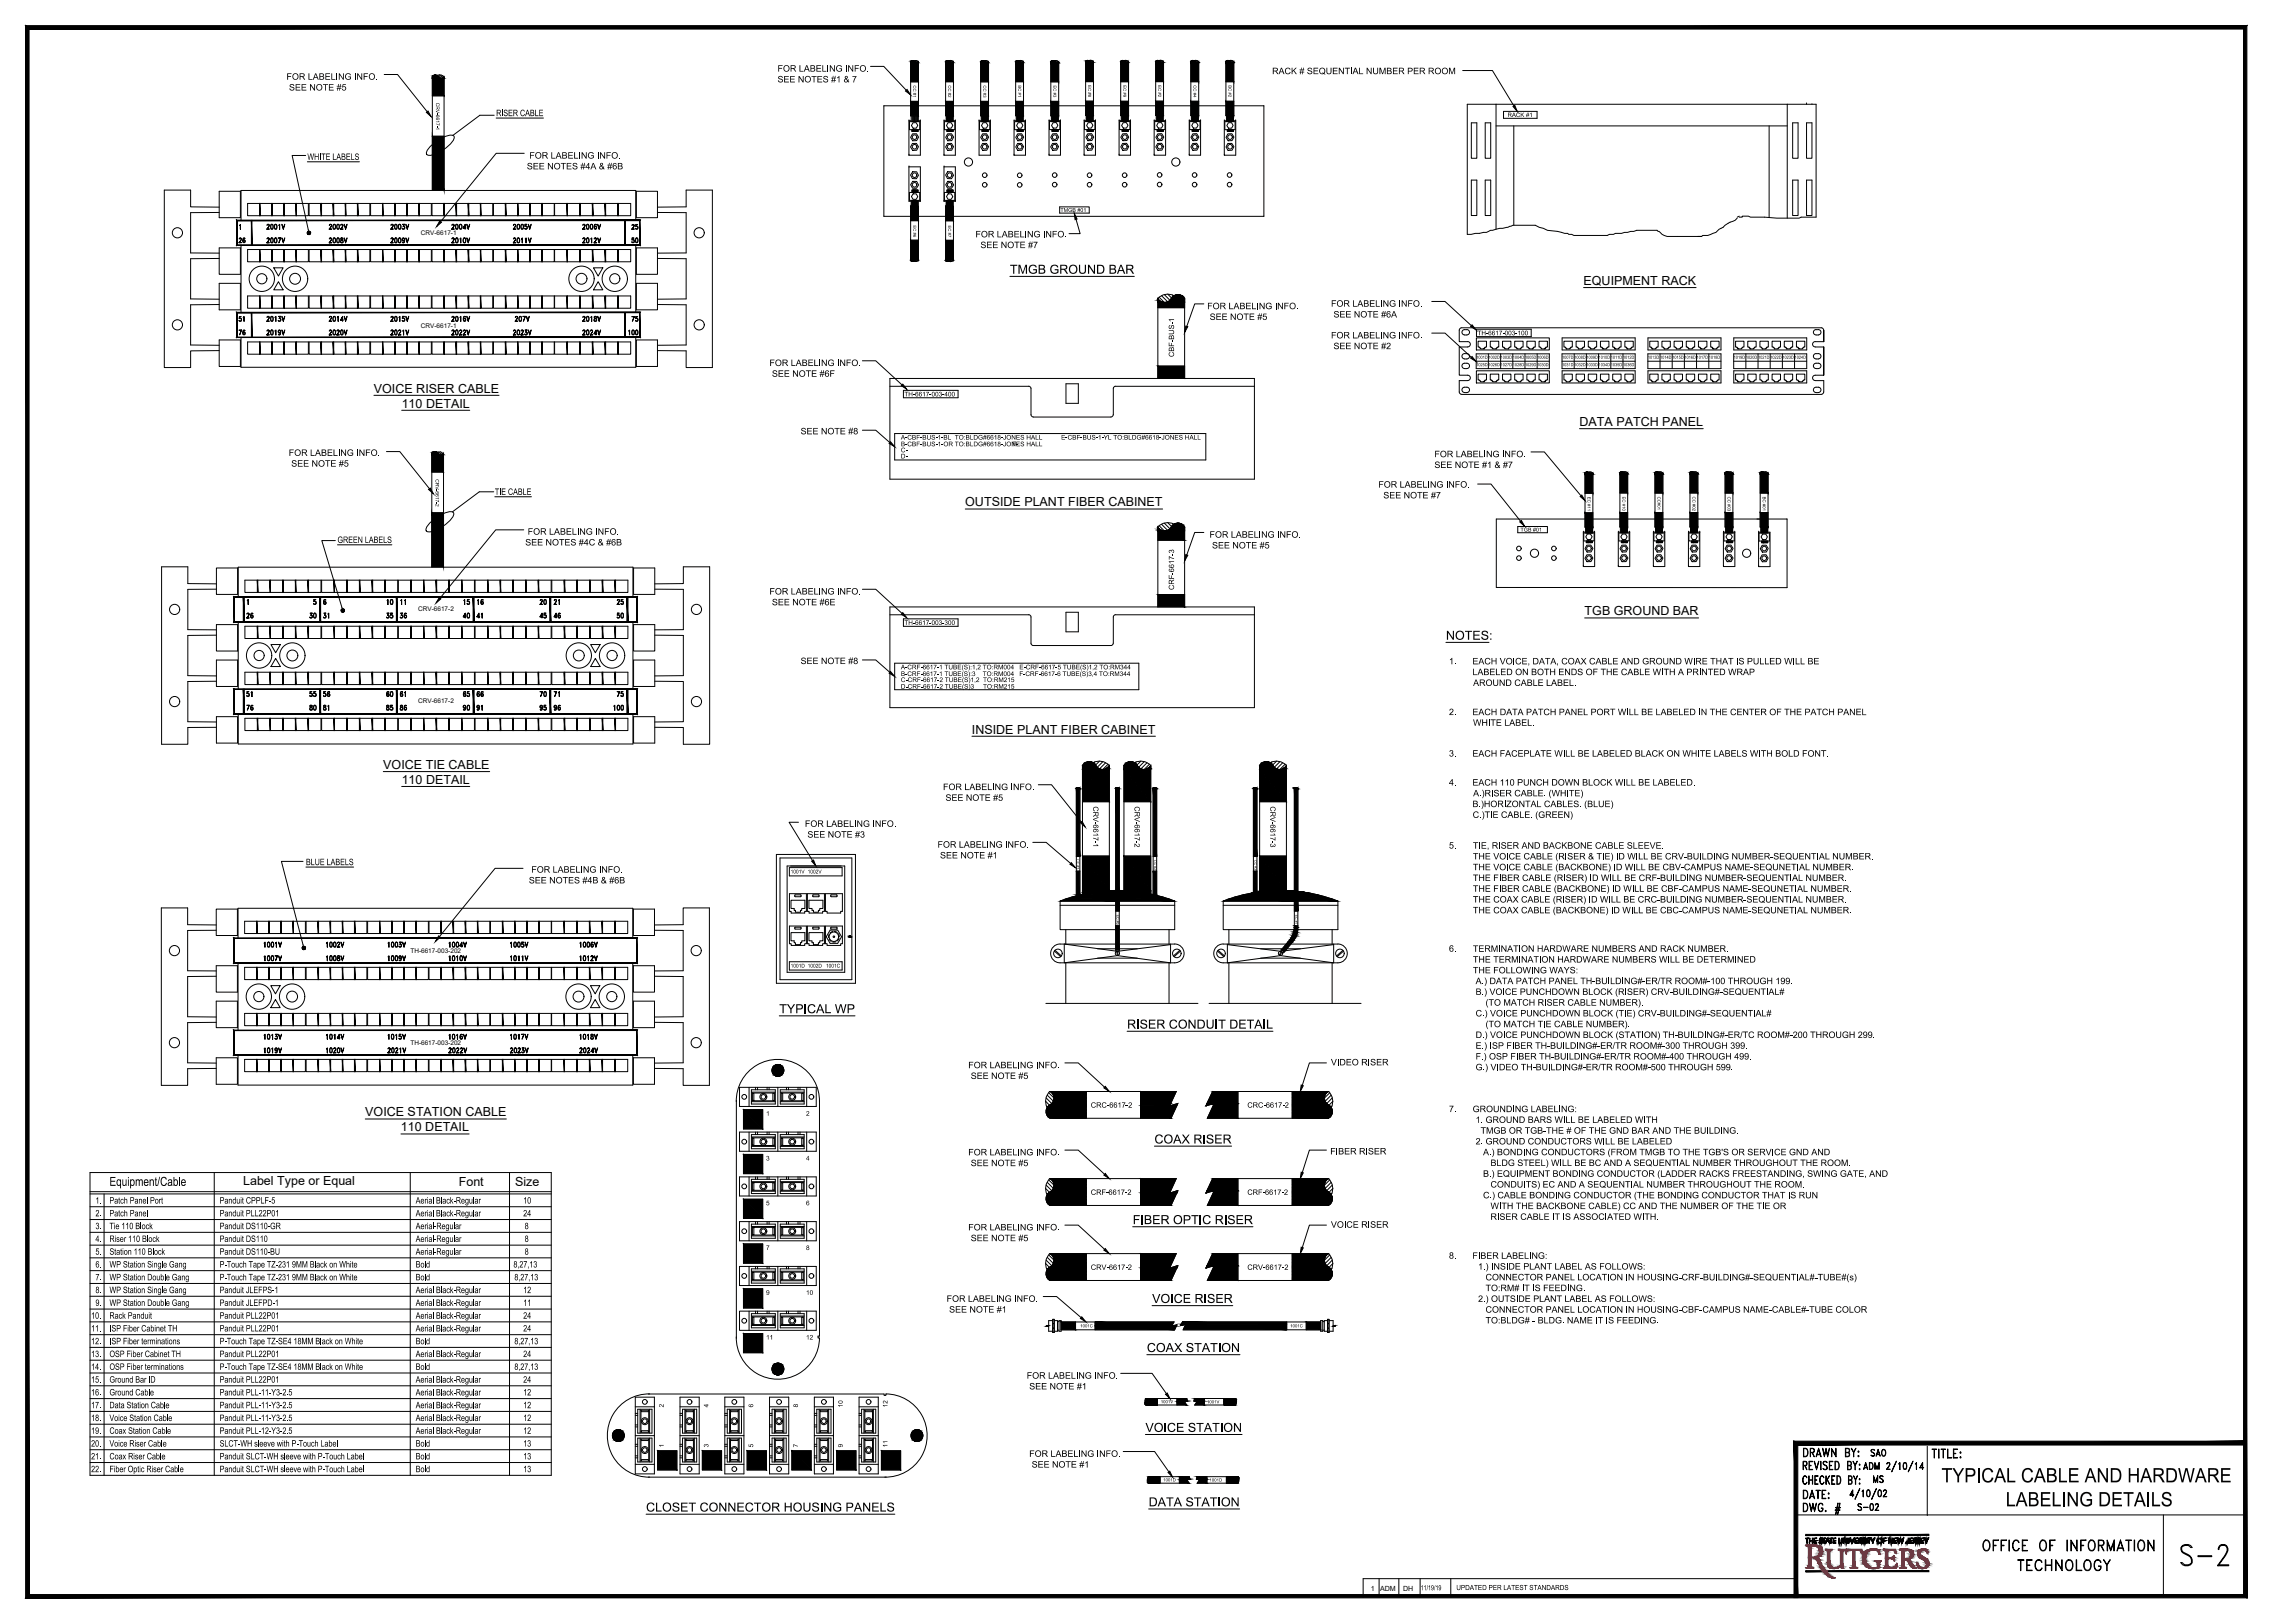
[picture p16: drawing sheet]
<svg xmlns="http://www.w3.org/2000/svg" width="1067mm" height="762mm" viewBox="0 0 1067 762" stroke-linecap="round" stroke-linejoin="round" font-family="sans-serif">
<defs><g id="words">
<text font-size="15" x="1023" y="736">S-2</text>
<g font-size="10.4">
<text x="912" y="696">TYPICAL CABLE AND HARDWARE</text>
<text x="942" y="707">LABELING DETAILS</text>
</g>
<g font-size="9.3">
<text x="930" y="730">OFFICE OF INFORMATION</text>
<text x="947" y="739">TECHNOLOGY</text>
</g>
<g font-size="7.5">
<text x="846" y="685">DRAWN BY:</text>
<text x="846" y="705">DATE:</text>
</g>
<g font-size="7.1">
<text x="878" y="685">SAO</text>
<text x="879" y="697">MS</text>
</g>
<g font-size="6.6">
<text x="474" y="129">TMGB GROUND BAR</text>
<text x="679" y="300">NOTES:</text>
<text x="366" y="476">TYPICAL WP</text>
<text x="529" y="483">RISER CONDUIT DETAIL</text>
<text x="542" y="537">COAX RISER</text>
<text x="51" y="557">Equipment/Cable</text>
<text x="532" y="575">FIBER OPTIC RISER</text>
<text x="541" y="612">VOICE RISER</text>
<text x="538" y="635">COAX STATION</text>
<text x="538" y="672">VOICE STATION</text>
<text x="539" y="707">DATA STATION</text>
<text x="303" y="710">CLOSET CONNECTOR HOUSING PANELS</text>
<text x="871" y="710">S-02</text>
</g>
<g font-size="5.9">
<text x="744" y="134">EQUIPMENT RACK</text>
<text x="176" y="184">VOICE RISER CABLE</text>
<text x="189" y="191">110 DETAIL</text>
<text x="742" y="200">DATA PATCH PANEL</text>
<text x="453" y="238">OUTSIDE PLANT FIBER CABINET</text>
<text x="744" y="289">TGB GROUND BAR</text>
<text x="456" y="344">INSIDE PLANT FIBER CABINET</text>
<text x="180" y="361">VOICE TIE CABLE</text>
<text x="189" y="368">110 DETAIL</text>
<text x="172" y="524">VOICE STATION CABLE</text>
<text x="188" y="531">110 DETAIL</text>
<text x="114" y="556">Label Type or Equal</text>
<text x="215" y="557">Font</text>
<text x="242" y="557">Size</text>
</g>
<g font-size="5.7">
<text x="125" y="109">2001V</text>
<text x="154" y="109">2002V</text>
<text x="183" y="109">2003V</text>
<text x="211" y="109">2004V</text>
<text x="240" y="109">2005V</text>
<text x="273" y="109">2006V</text>
<text x="296" y="109">25</text>
<text x="111" y="115">26</text>
<text x="125" y="115">2007V</text>
<text x="154" y="115">2008V</text>
<text x="183" y="115">2009V</text>
<text x="211" y="115">2010V</text>
<text x="240" y="115">2011V</text>
<text x="273" y="115">2012V</text>
<text x="296" y="115">50</text>
<text x="125" y="152">2013V</text>
<text x="154" y="152">2014V</text>
<text x="183" y="152">2015V</text>
<text x="211" y="152">2016V</text>
<text x="241" y="152">207V</text>
<text x="273" y="152">2018V</text>
<text x="181" y="285">10</text>
<text x="217" y="285">15</text>
<text x="223" y="285">16</text>
<text x="253" y="285">20</text>
<text x="259" y="285">21</text>
<text x="289" y="285">25</text>
<text x="115" y="291">26</text>
<text x="145" y="291">30</text>
<text x="151" y="291">31</text>
<text x="181" y="291">35</text>
<text x="187" y="291">36</text>
<text x="217" y="291">40</text>
<text x="223" y="291">41</text>
<text x="253" y="291">45</text>
<text x="259" y="291">46</text>
<text x="289" y="291">50</text>
<text x="115" y="328">51</text>
<text x="145" y="328">55</text>
<text x="151" y="328">56</text>
<text x="181" y="328">60</text>
<text x="187" y="328">61</text>
<text x="217" y="328">65</text>
<text x="223" y="328">66</text>
<text x="253" y="328">70</text>
<text x="259" y="328">71</text>
<text x="289" y="328">75</text>
<text x="115" y="335">76</text>
<text x="145" y="335">80</text>
<text x="151" y="335">81</text>
<text x="181" y="335">85</text>
<text x="187" y="335">86</text>
<text x="217" y="335">90</text>
<text x="223" y="335">91</text>
<text x="253" y="335">95</text>
<text x="259" y="335">96</text>
<text x="287" y="335">100</text>
<text x="271" y="446">1006V</text>
<text x="271" y="489">1018V</text>
<text x="181" y="496">2021V</text>
<text x="210" y="496">2022V</text>
<text x="239" y="496">2023V</text>
<text x="271" y="496">2024V</text>
</g>
<g font-size="5.3">
<text x="116" y="152" transform="rotate(-90 116 152)">51</text>
<text x="296" y="152">75</text>
<text x="111" y="158">76</text>
<text x="125" y="158">2019V</text>
<text x="154" y="158">2020V</text>
<text x="183" y="158">2021V</text>
<text x="211" y="158">2022V</text>
<text x="240" y="158">2023V</text>
<text x="273" y="158">2024V</text>
<text x="294" y="158">100</text>
<text x="192" y="285" transform="rotate(-90 192 285)">11</text>
<text x="123" y="452">1007V</text>
<text x="152" y="452">1008V</text>
<text x="181" y="452">1009V</text>
<text x="210" y="452">1010V</text>
<text x="239" y="452">1011V</text>
<text x="271" y="452">1012V</text>
</g>
<g font-size="4.7">
<text x="366" y="34">FOR LABELING INFO.</text>
<text x="598" y="35">RACK # SEQUENTIAL NUMBER PER ROOM</text>
<text x="135" y="37">FOR LABELING INFO.</text>
<text x="366" y="39">SEE NOTES #1 &amp; 7</text>
<text x="136" y="43">SEE NOTE #5</text>
<text x="233" y="55">RISER CABLE</text>
<text x="144" y="75">WHITE LABELS</text>
<text x="249" y="74">FOR LABELING INFO.</text>
<text x="248" y="80">SEE NOTES #4A &amp; #6B</text>
<text x="459" y="111">FOR LABELING INFO.</text>
<text x="461" y="116">SEE NOTE #7</text>
<text x="626" y="144">FOR LABELING INFO.</text>
<text x="567" y="145">FOR LABELING INFO.</text>
<text x="627" y="149">SEE NOTE #6A</text>
<text x="569" y="150">SEE NOTE #5</text>
<text x="626" y="159">FOR LABELING INFO.</text>
<text x="627" y="164">SEE NOTE #2</text>
<text x="362" y="172">FOR LABELING INFO.</text>
<text x="363" y="177">SEE NOTE #6F</text>
<text x="376" y="204">SEE NOTE #8</text>
<text x="136" y="214">FOR LABELING INFO.</text>
<text x="674" y="215">FOR LABELING INFO.</text>
<text x="137" y="219">SEE NOTE #5</text>
<text x="674" y="220">SEE NOTE #1 &amp; #7</text>
<text x="232" y="232">TIE CABLE</text>
<text x="648" y="229">FOR LABELING INFO.</text>
<text x="650" y="234">SEE NOTE #7</text>
<text x="248" y="251">FOR LABELING INFO.</text>
<text x="158" y="255">GREEN LABELS</text>
<text x="247" y="256">SEE NOTES #4C &amp; #6B</text>
<text x="568" y="252">FOR LABELING INFO.</text>
<text x="570" y="257">SEE NOTE #5</text>
<text x="362" y="279">FOR LABELING INFO.</text>
<text x="363" y="284">SEE NOTE #6E</text>
<text x="376" y="312">SEE NOTE #8</text>
<text x="680" y="312">1.</text>
<text x="691" y="312">EACH VOICE, DATA, COAX CABLE AND GROUND WIRE THAT IS PULLED WILL BE</text>
<text x="691" y="317">LABELED ON BOTH ENDS OF THE CABLE WITH A PRINTED WRAP</text>
<text x="692" y="322">AROUND CABLE LABEL.</text>
<text x="680" y="336">2.</text>
<text x="691" y="336">EACH DATA PATCH PANEL PORT WILL BE LABELED IN THE CENTER OF THE PATCH PANEL</text>
<text x="692" y="341">WHITE LABEL.</text>
<text x="680" y="355">3.</text>
<text x="691" y="355">EACH FACEPLATE WILL BE LABELED BLACK ON WHITE LABELS WITH BOLD FONT.</text>
<text x="443" y="371">FOR LABELING INFO.</text>
<text x="680" y="369">4.</text>
<text x="691" y="369">EACH 110 PUNCH DOWN BLOCK WILL BE LABELED.</text>
<text x="445" y="376">SEE NOTE #5</text>
<text x="692" y="374">A.)RISER CABLE. (WHITE)</text>
<text x="691" y="379">B.)HORIZONTAL CABLES. (BLUE)</text>
<text x="691" y="384">C.)TIE CABLE. (GREEN)</text>
<text x="378" y="388">FOR LABELING INFO.</text>
<text x="380" y="393">SEE NOTE #3</text>
<text x="441" y="398">FOR LABELING INFO.</text>
<text x="680" y="398">5.</text>
<text x="692" y="398">TIE, RISER AND BACKBONE CABLE SLEEVE.</text>
<text x="144" y="406">BLUE LABELS</text>
<text x="442" y="403">SEE NOTE #1</text>
<text x="692" y="403">THE VOICE CABLE (RISER &amp; TIE) ID WILL BE CRV-BUILDING NUMBER-SEQUENTIAL NUMBER.</text>
<text x="250" y="410">FOR LABELING INFO.</text>
<text x="692" y="409">THE VOICE CABLE (BACKBONE) ID WILL BE CBV-CAMPUS NAME-SEQUNETIAL NUMBER.</text>
<text x="692" y="414">THE FIBER CABLE (RISER) ID WILL BE CRF-BUILDING NUMBER-SEQUENTIAL NUMBER.</text>
<text x="249" y="415">SEE NOTES #4B &amp; #6B</text>
<text x="692" y="419">THE FIBER CABLE (BACKBONE) ID WILL BE CBF-CAMPUS NAME-SEQUNETIAL NUMBER.</text>
<text x="692" y="424">THE COAX CABLE (RISER) ID WILL BE CRC-BUILDING NUMBER-SEQUENTIAL NUMBER.</text>
<text x="692" y="429">THE COAX CABLE (BACKBONE) ID WILL BE CBC-CAMPUS NAME-SEQUNETIAL NUMBER.</text>
<text x="680" y="447">6.</text>
<text x="692" y="447">TERMINATION HARDWARE NUMBERS AND RACK NUMBER.</text>
<text x="692" y="452">THE TERMINATION HARDWARE NUMBERS WILL BE DETERMINED</text>
<text x="692" y="457">THE FOLLOWING WAYS:</text>
<text x="693" y="462">A.) DATA PATCH PANEL TH-BUILDING#-ER/TR ROOM#-100 THROUGH 199.</text>
<text x="693" y="467">B.) VOICE PUNCHDOWN BLOCK (RISER) CRV-BUILDING#-SEQUENTIAL#</text>
<text x="698" y="472">(TO MATCH RISER CABLE NUMBER).</text>
<text x="693" y="477">C.) VOICE PUNCHDOWN BLOCK (TIE) CRV-BUILDING#-SEQUENTIAL#</text>
<text x="698" y="482">(TO MATCH TIE CABLE NUMBER).</text>
<text x="693" y="487">D.) VOICE PUNCHDOWN BLOCK (STATION) TH-BUILDING#-ER/TC ROOM#-200 THROUGH 299.</text>
<text x="693" y="492">E.) ISP FIBER TH-BUILDING#-ER/TR ROOM#-300 THROUGH 399.</text>
<text x="693" y="497">F.) OSP FIBER TH-BUILDING#-ER/TR ROOM#-400 THROUGH 499.</text>
<text x="455" y="502">FOR LABELING INFO.</text>
<text x="625" y="500">VIDEO RISER</text>
<text x="693" y="503">G.) VIDEO TH-BUILDING#-ER/TR ROOM#-500 THROUGH 599.</text>
<text x="456" y="507">SEE NOTE #5</text>
<text x="680" y="522">7.</text>
<text x="691" y="522">GROUNDING LABELING:</text>
<text x="693" y="527">1. GROUND BARS WILL BE LABELED WITH</text>
<text x="696" y="532">TMGB OR TGB-THE # OF THE GND BAR AND THE BUILDING.</text>
<text x="693" y="537">2. GROUND CONDUCTORS WILL BE LABELED</text>
<text x="455" y="542">FOR LABELING INFO.</text>
<text x="625" y="542">FIBER RISER</text>
<text x="697" y="542">A.) BONDING CONDUCTORS (FROM TMGB TO THE TGB'S OR SERVICE GND AND</text>
<text x="456" y="548">SEE NOTE #5</text>
<text x="701" y="547">BLDG STEEL) WILL BE BC AND A SEQUENTIAL NUMBER THROUGHOUT THE ROOM.</text>
<text x="697" y="553">B.) EQUIPMENT BONDING CONDUCTOR (LADDER RACKS FREESTANDING, SWING GATE, AND</text>
<text x="701" y="558">CONDUITS) EC AND A SEQUENTIAL NUMBER THROUGHOUT THE ROOM.</text>
<text x="697" y="563">C.) CABLE BONDING CONDUCTOR (THE BONDING CONDUCTOR THAT IS RUN</text>
<text x="45" y="565">1.</text>
<text x="51" y="565">Patch Panel Port</text>
<text x="103" y="565">Panduit CPPLF-5</text>
<text x="195" y="565">Aerial Black-Regular</text>
<text x="246" y="565">10</text>
<text x="701" y="568">WITH THE BACKBONE CABLE) CC AND THE NUMBER OF THE TIE OR</text>
<text x="45" y="571">2.</text>
<text x="51" y="571">Patch Panel</text>
<text x="103" y="571">Panduit PLL22P01</text>
<text x="195" y="571">Aerial Black-Regular</text>
<text x="246" y="571">24</text>
<text x="701" y="573">RISER CABLE IT IS ASSOCIATED WITH.</text>
<text x="45" y="577">3.</text>
<text x="51" y="577">Tie 110 Block</text>
<text x="103" y="577">Panduit DS110-GR</text>
<text x="195" y="577">Aerial-Regular</text>
<text x="246" y="577">8</text>
<text x="455" y="578">FOR LABELING INFO.</text>
<text x="625" y="576">VOICE RISER</text>
<text x="45" y="583">4.</text>
<text x="51" y="583">Riser 110 Block</text>
<text x="103" y="583">Panduit DS110</text>
<text x="195" y="583">Aerial-Regular</text>
<text x="246" y="583">8</text>
<text x="456" y="583">SEE NOTE #5</text>
<text x="45" y="589">5.</text>
<text x="51" y="589">Station 110 Block</text>
<text x="103" y="589">Panduit DS110-BU</text>
<text x="195" y="589">Aerial-Regular</text>
<text x="246" y="589">8</text>
<text x="680" y="591">8.</text>
<text x="691" y="591">FIBER LABELING:</text>
<text x="45" y="595">6.</text>
<text x="51" y="595">WP Station Single Gang</text>
<text x="103" y="595">P-Touch Tape TZ-231 9MM Black on White</text>
<text x="195" y="595">Bold</text>
<text x="241" y="595">8,27,13</text>
<text x="694" y="596">1.) INSIDE PLANT LABEL AS FOLLOWS:</text>
<text x="45" y="601">7.</text>
<text x="51" y="601">WP Station Double Gang</text>
<text x="103" y="601">P-Touch Tape TZ-231 9MM Black on White</text>
<text x="195" y="601">Bold</text>
<text x="242" y="601">8,27,13</text>
<text x="698" y="601">CONNECTOR PANEL LOCATION IN HOUSING-CRF-BUILDING#-SEQUENTIAL#-TUBE#(s)</text>
<text x="45" y="607">8.</text>
<text x="51" y="607">WP Station Single Gang</text>
<text x="103" y="607">Panduit JLEFPS-1</text>
<text x="195" y="607">Aerial Black-Regular</text>
<text x="246" y="607">12</text>
<text x="445" y="611">FOR LABELING INFO.</text>
<text x="694" y="611">2.) OUTSIDE PLANT LABEL AS FOLLOWS:</text>
<text x="698" y="606">TO:RM# IT IS FEEDING.</text>
<text x="45" y="613">9.</text>
<text x="51" y="613">WP Station Double Gang</text>
<text x="103" y="613">Panduit JLEFPD-1</text>
<text x="195" y="613">Aerial Black-Regular</text>
<text x="246" y="613">11</text>
<text x="446" y="616">SEE NOTE #1</text>
<text x="698" y="616">CONNECTOR PANEL LOCATION IN HOUSING-CBF-CAMPUS NAME-CABLE#-TUBE COLOR</text>
<text x="43" y="619">10.</text>
<text x="51" y="619">Rack Panduit</text>
<text x="103" y="619">Panduit PLL22P01</text>
<text x="195" y="619">Aerial Black-Regular</text>
<text x="246" y="619">24</text>
<text x="698" y="621">TO:BLDG# - BLDG. NAME IT IS FEEDING.</text>
<text x="43" y="625">11.</text>
<text x="51" y="625">ISP Fiber Cabinet TH</text>
<text x="103" y="625">Panduit PLL22P01</text>
<text x="195" y="625">Aerial Black-Regular</text>
<text x="246" y="625">24</text>
<text x="43" y="631">12.</text>
<text x="51" y="631">ISP Fiber terminations</text>
<text x="103" y="631">P-Touch Tape TZ-SE4 18MM Black on White</text>
<text x="195" y="631">Bold</text>
<text x="242" y="631">8,27,13</text>
<text x="43" y="637">13.</text>
<text x="51" y="637">OSP Fiber Cabinet TH</text>
<text x="103" y="637">Panduit PLL22P01</text>
<text x="195" y="637">Aerial Black-Regular</text>
<text x="246" y="637">24</text>
<text x="43" y="643">14.</text>
<text x="51" y="643">OSP Fiber terminations</text>
<text x="103" y="643">P-Touch Tape TZ-SE4 18MM Black on White</text>
<text x="195" y="643">Bold</text>
<text x="242" y="643">8,27,13</text>
<text x="483" y="647">FOR LABELING INFO.</text>
<text x="43" y="649">15.</text>
<text x="51" y="649">Ground Bar ID</text>
<text x="103" y="649">Panduit PLL22P01</text>
<text x="195" y="649">Aerial Black-Regular</text>
<text x="246" y="649">24</text>
<text x="484" y="652">SEE NOTE #1</text>
<text x="43" y="655">16.</text>
<text x="51" y="655">Ground Cable</text>
<text x="103" y="655">Panduit PLL-11-Y3-2.5</text>
<text x="195" y="655">Aerial Black-Regular</text>
<text x="246" y="655">12</text>
<text x="43" y="661">17.</text>
<text x="51" y="661">Data Station Cable</text>
<text x="103" y="661">Panduit PLL-11-Y3-2.5</text>
<text x="195" y="661">Aerial Black-Regular</text>
<text x="246" y="661">12</text>
<text x="43" y="667">18.</text>
<text x="51" y="667">Voice Station Cable</text>
<text x="103" y="667">Panduit PLL-11-Y3-2.5</text>
<text x="195" y="667">Aerial Black-Regular</text>
<text x="246" y="667">12</text>
<text x="43" y="673">19.</text>
<text x="51" y="673">Coax Station Cable</text>
<text x="103" y="673">Panduit PLL-12-Y3-2.5</text>
<text x="195" y="673">Aerial Black-Regular</text>
<text x="246" y="673">12</text>
<text x="43" y="679">20.</text>
<text x="51" y="679">Voice Riser Cable</text>
<text x="103" y="679">SLCT-WH sleeve with P-Touch Label</text>
<text x="195" y="679">Bold</text>
<text x="246" y="679">13</text>
<text x="484" y="684">FOR LABELING INFO.</text>
<text x="43" y="685">21.</text>
<text x="51" y="685">Coax Riser Cable</text>
<text x="103" y="685">Panduit SLCT-WH sleeve with P-Touch Label</text>
<text x="195" y="685">Bold</text>
<text x="246" y="685">13</text>
<text x="485" y="689">SEE NOTE #1</text>
<text x="43" y="691">22.</text>
<text x="51" y="691">Fiber Optic Riser Cable</text>
<text x="103" y="691">Panduit SLCT-WH sleeve with P-Touch Label</text>
<text x="195" y="691">Bold</text>
<text x="246" y="691">13</text>
</g>
<g font-size="3.9">
<text x="551" y="168" transform="rotate(-90 551 168)">CBF-BUS-1</text>
<text x="551" y="277" transform="rotate(-90 551 277)">CRF-6617-3</text>
<text x="513" y="379" transform="rotate(90 513 379)">CRV-6617-1</text>
<text x="533" y="379" transform="rotate(90 533 379)">CRV-6617-2</text>
<text x="596" y="379" transform="rotate(90 596 379)">CRV-6617-3</text>
<text x="512" y="520">CRC-6617-2</text>
<text x="586" y="520">CRC-6617-2</text>
<text x="512" y="561">CRF-6617-2</text>
<text x="586" y="561">CRF-6617-2</text>
<text x="512" y="596">CRV-6617-2</text>
<text x="586" y="596">CRV-6617-2</text>
</g>
<g font-size="3.7">
<text x="667" y="747">11/19/19</text>
<text x="684" y="747">UPDATED PER LATEST STANDARDS</text>
</g>
<g font-size="3.4">
<text x="694" y="157">TH-6617-003-100</text>
<text x="425" y="186">TH-6617-003-400</text>
<text x="423" y="206">A-CBF-BUS-1-BL TO:BLDG#6618-JONES HALL E-CBF-BUS-1-YL TO:BLDG#6618-JONES HALL</text>
<text x="423" y="210">B-CBF-BUS-1-OR TO:BLDG#6618-JONES HALL</text>
<text x="475" y="210">F-</text>
<text x="423" y="215">D-</text>
<text x="423" y="212">C-</text>
<text x="425" y="293">TH-6617-003-300</text>
<text x="423" y="314">A-CRF-6617-1 TUBE(S):1,2 TO:RM004</text>
<text x="423" y="317">B-CRF-6617-1 TUBE(S):3</text>
<text x="466" y="317">TO:RM004</text>
<text x="479" y="314">E-CRF-6617-5 TUBE(S)1,2 TO:RM344</text>
<text x="479" y="317">F-CRF-6617-6 TUBE(S)3,4 TO:RM344</text>
<text x="423" y="323">D-CRF-6617-2 TUBE(S)3</text>
<text x="423" y="320">C-CRF-6617-2 TUBE(S)1,2 TO:RM215</text>
<text x="466" y="323">TO:RM215</text>
<text x="360" y="524">1</text>
<text x="378" y="524">2</text>
<text x="360" y="545">3</text>
<text x="378" y="545">4</text>
<text x="360" y="566">5</text>
<text x="378" y="566">6</text>
<text x="360" y="587">7</text>
<text x="378" y="587">8</text>
<text x="360" y="608">9</text>
<text x="378" y="608">10</text>
<text x="360" y="629">11</text>
<text x="378" y="629">12</text>
<text x="312" y="661" transform="rotate(-90 312 661)">2</text>
<text x="333" y="661" transform="rotate(-90 333 661)">4</text>
<text x="354" y="661" transform="rotate(-90 354 661)">6</text>
<text x="375" y="661" transform="rotate(-90 375 661)">8</text>
<text x="396" y="661" transform="rotate(-90 396 661)">10</text>
<text x="417" y="661" transform="rotate(-90 417 661)">12</text>
<text x="312" y="680" transform="rotate(-90 312 680)">1</text>
<text x="333" y="680" transform="rotate(-90 333 680)">3</text>
<text x="354" y="680" transform="rotate(-90 354 680)">5</text>
<text x="375" y="680" transform="rotate(-90 375 680)">7</text>
<text x="396" y="680" transform="rotate(-90 396 680)">9</text>
<text x="417" y="680" transform="rotate(-90 417 680)">11</text>
</g>
<g font-size="3.3">
<text x="644" y="747">1</text>
<text x="648" y="747">ADM</text>
<text x="659" y="747">DH</text>
</g>
<text font-size="3.2" x="708" y="55">RACK #1</text>
<g font-size="3">
<text x="198" y="111">CRV-6617-1</text>
<text x="198" y="154">CRV-6617-1</text>
<text x="196" y="287">CRV-6617-2</text>
<text x="196" y="330">CRV-6617-2</text>
<text x="193" y="448">TH-6617-003-202</text>
<text x="193" y="491">TH-6617-003-202</text>
</g>
<g font-size="2.8">
<text x="498" y="99">TMGB #01</text>
<text x="714" y="250">TGB #01</text>
<text x="371" y="410">1001V 1002V</text>
<text x="371" y="454">1001D 1002D 1001C</text>
</g>
<g font-size="2.6">
<text x="205" y="48" transform="rotate(90 205 48)">CRV-6617-1</text>
<text x="204" y="225" transform="rotate(90 204 225)">CRV-6617-2</text>
</g>
<g font-size="2.2">
<text x="429" y="40" transform="rotate(90 429 40)">CC #1</text>
<text x="445" y="40" transform="rotate(90 445 40)">CC #2</text>
<text x="462" y="40" transform="rotate(90 462 40)">CC #3</text>
<text x="478" y="40" transform="rotate(90 478 40)">BC #1</text>
<text x="495" y="40" transform="rotate(90 495 40)">EC #3</text>
<text x="511" y="40" transform="rotate(90 511 40)">EC #8</text>
<text x="527" y="40" transform="rotate(90 527 40)">EC #9</text>
<text x="544" y="40" transform="rotate(90 544 40)">EC #2</text>
<text x="560" y="40" transform="rotate(90 560 40)">CC #4</text>
<text x="577" y="40" transform="rotate(90 577 40)">BC #2</text>
<text x="429" y="106" transform="rotate(90 429 106)">EC #6</text>
<text x="445" y="106" transform="rotate(90 445 106)">EC #7</text>
<text x="693" y="168">1001D1002D1003D1004D</text>
<text x="693" y="172">1025D1026D1027D1028D</text>
<text x="716" y="168">1005D</text>
<text x="716" y="172">1029D</text>
<text x="722" y="168">1006D</text>
<text x="722" y="172">1030D</text>
<text x="733" y="168">1007D1008D1009D1010D1011D</text>
<text x="733" y="172">1031D1032D1033D1034D1035D</text>
<text x="762" y="168">1012D</text>
<text x="762" y="172">1036D</text>
<text x="774" y="168">1013D</text>
<text x="779" y="168">1014D1015D1016D</text>
<text x="797" y="168">1017D1018D</text>
<text x="814" y="168">1019D</text>
<text x="820" y="168">1020D</text>
<text x="825" y="168">1021D1022D1023D</text>
<text x="843" y="168">1024D</text>
<text x="745" y="233" transform="rotate(90 745 233)">EC #11</text>
<text x="762" y="233" transform="rotate(90 762 233)">EC #10</text>
<text x="778" y="233" transform="rotate(90 778 233)">CC#01</text>
<text x="795" y="233" transform="rotate(90 795 233)">CC #02</text>
<text x="811" y="233" transform="rotate(90 811 233)">CC #03</text>
<text x="828" y="233" transform="rotate(90 828 233)">BC #01</text>
<text x="507" y="623">1001C</text>
<text x="606" y="623">1001C</text>
<text x="545" y="659">1001V</text>
<text x="567" y="659">1001V</text>
<text x="546" y="696">1001D</text>
<text x="568" y="696">1001D</text>
</g>
<g font-size="1.9">
<text x="506" y="403" transform="rotate(90 506 403)">CC #1</text>
<text x="542" y="404" transform="rotate(90 542 404)">CC #2</text>
<text x="589" y="404" transform="rotate(90 589 404)">CC #3</text>
<text x="524" y="429" transform="rotate(90 524 429)">EC #6</text>
<text x="608" y="429" transform="rotate(90 608 429)">EC #7</text>
</g>
</g></defs>
<!-- layer: BORDER -->
<g fill="#000" stroke="#000" stroke-width=".47">
<path d="M12 750l1041-1h-1039zM12 750l1041-1 2 1zM1053 14v735l2 1zM1055 12v738l-2-736zM14 14h1039l2-2zM12 12h1043l-1041 2zM12 12l2 737v-735zM12 12l2 737-2 1z"/>
<path d="M842 677v73h2zM842 677l2 1v72zM842 677l2 1 210-1zM844 678l210-1v1z"/>
</g>
<path d="M905 679v33M843 711h211M1016 711v39M648 741v9M657 741v9M667 741v9M681 741v9M843 741h-203v9" fill="none" stroke="#000" stroke-width=".47"/>
<!-- layer: TEXT -->
<g fill="none" stroke="#000" stroke-width=".47">
<path d="M847 688h1v-2h-1v4v-4h1v2h-1M847 693h1v1v-1a1.9 1.9 0 0 0-1 2 1.9 1.9 0 0 0 1 2v-1v1a2.3 2.3 0 0 1-1-4zM847 688l1 2v-2M849 693v4zM849 686v4h2h-1v-4M849 695h2M850 688h.1M851 693v4zM852 686l1 3 1-3-1 4zM852 693h2h-2v4M852 695h1h-1M855 686v4z"/>
<path d="M855 693h1v1v-1a1.9 1.9 0 0 0-1 2 1.9 1.9 0 0 0 1 2v-1v1a2.2 2.2 0 0 1-1-4zM856 686h1l1 1-1-1-1 1a1.9 1.9 0 0 1 1 3l-1-1a1 1 0 0 0 1 1 1.1 1.1 0 0 0 1-2l-2-1zM857 693v4zM857 695l2-2-2 2M858 695l1 2-1-2M859 686v4h2h-2M859 688h1h-1M860 697v-4h2h-2v4M860 695h1h-1M862 686a2 2 0 0 1 2 2 2 2 0 0 1-2 2zM862 686a1.8 1.8 0 0 1 2 2 1.8 1.8 0 0 1-2 2zM863 693a2 2 0 0 1 1 2 2 2 0 0 1-1 2z"/>
<path d="M863 693a1.8 1.8 0 0 1 1 2 1.8 1.8 0 0 1-1 2M868 686l1 1v1h-1M868 688l1 1v1h-1M868 693l1 1v1h-1M868 695l1 1-1 1M869 688v1v1h-1v-4h1v1v1M869 695v1l-1 1v-4h1v2M871 688l1-2-1 2v2v-2l-1-2 1 2M871 695l1-2-1 2v2v-2l-1-2 1 2M873 694v1zM873 694h.1M873 696v1z"/>
<path d="M873 696h.1M873 687v1zM873 688h.1M873 689v1zM873 690h.1M873 699l-2 5zM875 699v4v-3h-1zM875 689h2M876 687l1 3-1-3-1 3zM877 700a1.5 1.5 0 0 1 1 1 1.5 1.5 0 0 1-1 2zM877 700v3M878 700v3"/>
<path d="M878 687a1.6 1.6 0 0 1 2 1 1.6 1.6 0 0 1-2 2zM878 687a1.5 1.5 0 0 1 1 1 1.5 1.5 0 0 1-1 2M880 687l1 2 1-2v3v-3l-1 3-1-3v3zM881 699l-2 5zM882 700a1.5 1.5 0 0 1 1 1 1.5 1.5 0 0 1-1 2zM882 700v3M883 700v3M886 690h2h-2l1-2v-1h-1a.8 .8 0 0 1 1 0 .8 .8 0 0 1 0 1l-1 2M890 686l-2 5zM892 687v3v-3zM894 687a1.5 1.5 0 0 1 1 1 1.5 1.5 0 0 1-1 2zM894 690h1"/>
<path d="M894 687h1M894 687v3M895 687v3M898 686l-2 5zM900 687v3v-3h-1zM902 689h1h-2l2-2v3v-3l-1 2M907 680l2 1zM908 681v4v-4M910 680v5zM911 680l2 1zM912 681v4l1-4M914 680l1 4 1 1h-2z"/>
<path d="M917 680h2l-2 1v3l2 1h-2zM917 682h1l-1 1M920 682h1zM920 682h.1M920 684l1 1zM920 684h.1M847 706a2 2 0 0 1 2 2 2 2 0 0 1-2 2zM847 706a1.8 1.8 0 0 1 2 2 1.8 1.8 0 0 1-2 2M850 706v3l1-3 1 3 1-3-1 4-1-4-1 4zM854 706h1l1 1a1.1 1.1 0 0 0-1-1 1.1 1.1 0 0 0-1 1v2h2v-1h-1h1v1a1.2 1.2 0 0 1-1 1 1.2 1.2 0 0 1-1-2zM857 709v1zM857 709h.1"/>
<path d="M862 709h2zM862 708h2zM863 706l-1 5zM864 706l-1 5zM869 702h1h-1l1-3v4v-3l-1 2M877 702h1M882 702h1M884 703h2h-2l2-3h-1h-1l1-1 1 1-2 3"/>
</g>
<!-- layer: RUTGERS -->
<g fill="#000" stroke="#000" stroke-width=".47">
<path d="M855 725v-1zM859 723h-1zM864 724h-1zM888 723h-1zM893 723h-1zM894 723h-1zM901 725v-1z"/>
<path d="M848 720v1l58-1zM848 721l58-1v1z"/>
<path d="M848 737v1l58-1zM848 738l58-1v1z"/>
<path d="M848 722h1zM848 722h1z"/>
<path d="M848 722v3zM849 722l-1 3z"/>
<path d="M850 722v3zM850 722v3z"/>
<path d="M850 723h1zM850 723h1z"/>
<path d="M851 722v3zM851 722v3z"/>
<path d="M852 722h1zM852 722h1z"/>
<path d="M852 722v3zM852 722v3z"/>
<path d="M852 723h1zM852 723h1z"/>
<path d="M852 724h1zM852 725l1-1z"/>
<path d="M854 722v1zM854 722v1z"/>
<path d="M854 722v1zM855 722l-1 1z"/>
<path d="M854 724v1zM855 724l-1 1z"/>
<path d="M855 724v1zM855 724v1z"/>
<path d="M855 723v1zM856 723l-1 1z"/>
<path d="M856 722h1zM856 722h1z"/>
<path d="M856 722v3zM857 722l-1 3z"/>
<path d="M857 724v1zM857 724v1z"/>
<path d="M857 724v1zM857 724v1z"/>
<path d="M857 723v1zM857 723v1z"/>
<path d="M857 723v1zM858 723l-1 1z"/>
<path d="M858 723v1zM858 723v1z"/>
<path d="M858 723h1zM858 724l1-1z"/>
<path d="M858 722v1zM858 722v1z"/>
<path d="M858 722v1zM858 722v1z"/>
<path d="M858 722v1zM858 722v1z"/>
<path d="M858 722v1zM858 722v1z"/>
<path d="M858 722v1zM858 722v1z"/>
<path d="M859 723v1zM859 723v1z"/>
<path d="M859 723v1zM859 723v1z"/>
<path d="M859 723v1zM859 723v1z"/>
<path d="M859 722h1zM859 722h1z"/>
<path d="M859 724v1zM859 724v1z"/>
<path d="M860 722v3zM860 722v3z"/>
<path d="M861 722h1zM861 722h1z"/>
<path d="M861 722v3zM861 722v3z"/>
<path d="M861 723h1zM861 723h1z"/>
<path d="M861 724h1zM861 725l1-1z"/>
<path d="M863 722v2zM864 722l-1 2z"/>
<path d="M864 724v1zM864 724v1z"/>
<path d="M864 724h1zM864 725l1-1z"/>
<path d="M865 724v1zM865 724v1z"/>
<path d="M865 722v2zM865 722v2z"/>
<path d="M866 722v1zM866 722v1z"/>
<path d="M866 723v2zM866 723v2z"/>
<path d="M866 722v1zM866 722v1z"/>
<path d="M866 722v1zM866 722v1z"/>
<path d="M867 723v1zM867 723v1z"/>
<path d="M867 723v1zM867 723v1z"/>
<path d="M867 724v1zM867 724v1z"/>
<path d="M867 722v3zM867 722v3z"/>
<path d="M868 722v3zM868 722v3z"/>
<path d="M869 723v1zM869 723v1z"/>
<path d="M869 723v1zM869 723v1z"/>
<path d="M870 724v1zM870 724v1z"/>
<path d="M870 723v1zM870 723v1z"/>
<path d="M871 722h1zM871 722h1z"/>
<path d="M871 722v3zM871 722v3z"/>
<path d="M871 723h1zM871 723h1z"/>
<path d="M871 724h1zM871 725l1-1z"/>
<path d="M873 722h1zM873 722h1z"/>
<path d="M873 722v3zM873 722v3z"/>
<path d="M873 723h1zM873 724l1-1z"/>
<path d="M873 724h1zM873 724h1z"/>
<path d="M874 723v1zM874 723v1z"/>
<path d="M874 722v1zM874 722v1z"/>
<path d="M875 722v1zM875 722v1z"/>
<path d="M875 722v1zM875 722v1z"/>
<path d="M875 724v1zM875 724v1z"/>
<path d="M875 724v1zM875 724v1z"/>
<path d="M875 724h1zM875 725l1-1z"/>
<path d="M876 723v1zM876 723v1z"/>
<path d="M877 722v3zM877 722v3z"/>
<path d="M877 722h2zM877 722h2z"/>
<path d="M877 722h1zM877 722h1z"/>
<path d="M878 722v3zM878 722v3z"/>
<path d="M879 722v1zM879 722v1z"/>
<path d="M879 722v1zM879 722v1z"/>
<path d="M879 723v1zM879 723v1z"/>
<path d="M879 723v1zM879 723v1z"/>
<path d="M879 723v2zM879 723v2z"/>
<path d="M879 723v2zM879 723v2z"/>
<path d="M879 723v2zM879 723v2z"/>
<path d="M879 723v1zM880 723l-1 1z"/>
<path d="M880 723v1zM880 723v1z"/>
<path d="M880 722v1zM880 722v1z"/>
<path d="M880 722v1zM880 722v1z"/>
<path d="M881 723v1zM882 723l-1 1z"/>
<path d="M882 723v1zM882 723v1z"/>
<path d="M882 722h1zM882 722h1z"/>
<path d="M882 724h1zM882 725l1-1z"/>
<path d="M883 724v1zM883 724v1z"/>
<path d="M884 723v1zM884 723v1z"/>
<path d="M884 723v1zM884 723v1z"/>
<path d="M884 723v1zM884 723v1z"/>
<path d="M884 722h2zM884 722h2z"/>
<path d="M884 722v3zM885 722l-1 3z"/>
<path d="M885 723h1zM885 723h1z"/>
<path d="M887 722v1zM887 722v1z"/>
<path d="M887 723v2zM887 723v2z"/>
<path d="M887 722v1zM887 722v1z"/>
<path d="M887 722v1zM887 722v1z"/>
<path d="M888 723v1zM888 723v1z"/>
<path d="M888 723v1zM888 723v1z"/>
<path d="M888 724v1zM888 724v1z"/>
<path d="M888 722v3zM889 722l-1 3z"/>
<path d="M889 722h2zM889 722h2z"/>
<path d="M889 722v3zM889 722v3z"/>
<path d="M889 723h1zM889 723h1z"/>
<path d="M889 724h2zM889 725l2-1z"/>
<path d="M891 723v1zM891 723v1z"/>
<path d="M891 723v1zM891 723v1z"/>
<path d="M891 724v1zM892 724l-1 1z"/>
<path d="M892 724v1zM892 724v1z"/>
<path d="M892 724v1zM892 724v1z"/>
<path d="M892 723v1zM892 723v1z"/>
<path d="M892 723v1zM892 723v1z"/>
<path d="M892 723v1zM892 723v1z"/>
<path d="M892 723v1zM892 723v1z"/>
<path d="M892 722v1zM892 722v1z"/>
<path d="M892 722v1zM892 722v1z"/>
<path d="M892 722v1zM892 722v1z"/>
<path d="M893 723v1zM893 723v1z"/>
<path d="M893 723v1zM893 723v1z"/>
<path d="M893 723v1zM893 723v1z"/>
<path d="M893 724v1zM893 724v1z"/>
<path d="M893 724v1zM893 724v1z"/>
<path d="M893 724v1zM893 724v1z"/>
<path d="M893 723v1zM893 723v1z"/>
<path d="M893 723v1zM893 723v1z"/>
<path d="M893 723v1zM893 723v1z"/>
<path d="M895 724h1zM895 725l1-1z"/>
<path d="M896 724v1zM896 724v1z"/>
<path d="M896 722v2zM896 722v2z"/>
<path d="M897 722h1zM897 722h1z"/>
<path d="M897 722v3zM897 722v3z"/>
<path d="M897 723h1zM897 723h1z"/>
<path d="M897 724h1zM897 725l1-1z"/>
<path d="M898 722h1zM898 722h1z"/>
<path d="M898 722v3zM899 722l-1 3z"/>
<path d="M899 723h1zM899 724l1-1z"/>
<path d="M899 724h1zM899 724h1z"/>
<path d="M900 724v1zM900 724v1z"/>
<path d="M900 723v1zM900 723v1z"/>
<path d="M900 722v1zM900 722v1z"/>
<path d="M900 722v1zM900 722v1z"/>
<path d="M900 722v1zM901 722l-1 1z"/>
<path d="M900 724v1zM901 724l-1 1z"/>
<path d="M901 724v1zM901 724v1z"/>
<path d="M902 723v1zM902 723v1z"/>
<path d="M902 722h1zM902 722h1z"/>
<path d="M902 722v3zM902 722v3z"/>
<path d="M902 723h1zM902 723h1z"/>
<path d="M902 724h1zM902 725l1-1z"/>
<path d="M904 723v2zM905 723l-1 2z"/>
<path d="M905 723v2zM905 723v2z"/>
<path d="M905 723v1zM905 723v1z"/>
<path d="M905 723v1zM905 723v1z"/>
<path d="M905 722v1zM905 722v1z"/>
<path d="M905 722v1zM905 722v1z"/>
</g>
<!-- layer: a-ru2 -->
<g fill="#d21034" stroke="#d21034" stroke-width=".47">
<path d="M852 731h2z"/>
<path d="M860 741h2z"/>
<path d="M903 727h1z"/>
<path d="M897 731h1z"/>
<path d="M904 733h1z"/>
<path d="M900 734v-1z"/>
<path d="M905 735h1z"/>
<path d="M898 736h2z"/>
<path d="M902 736h1z"/>
<path d="M879 727h1z"/>
<path d="M881 728h1z"/>
<path d="M867 728h1z"/>
<path d="M867 728v1z"/>
<path d="M882 729l1 1z"/>
<path d="M881 733h2z"/>
<path d="M880 736h2z"/>
<path d="M860 736h2z"/>
<path d="M879 736h2z"/>
<path d="M848 725l5 1zM848 725l5 1z"/>
<path d="M848 726h6zM848 726h6z"/>
<path d="M848 726h6zM848 726h6z"/>
<path d="M848 726h6zM848 726h6z"/>
<path d="M848 726h6zM848 726h6z"/>
<path d="M849 726h5zM849 726h5z"/>
<path d="M849 726h6zM849 726h6z"/>
<path d="M849 726h6zM849 726h6z"/>
<path d="M849 726h3zM849 726h2z"/>
<path d="M852 726h3zM852 726h3z"/>
<path d="M849 726h2zM849 726h1z"/>
<path d="M849 726h1zM849 726h1z"/>
<path d="M852 726h3zM852 726h3z"/>
<path d="M853 726h2zM853 726h2z"/>
<path d="M853 726h2zM853 726h2z"/>
<path d="M849 726h1zM849 726h1z"/>
<path d="M853 726h2zM853 726h2z"/>
<path d="M853 726h2zM853 726h2z"/>
<path d="M853 726l2 1zM853 726l2 1z"/>
<path d="M849 726l1 1v-1zM849 726l1 1h-1z"/>
<path d="M854 727h2zM854 727h2z"/>
<path d="M854 727h2zM854 727h2z"/>
<path d="M854 727h2zM854 727h2z"/>
<path d="M854 727l2 1zM854 727l2 1z"/>
<path d="M854 728h2zM854 728h2z"/>
<path d="M854 728h2zM854 728h2z"/>
<path d="M854 728l2 1v-1zM854 728l2 1h-2z"/>
<path d="M854 729h2zM854 729h2z"/>
<path d="M854 729h2zM854 729h2h-2z"/>
<path d="M854 729h2zM854 729h2z"/>
<path d="M854 729h2zM854 729l2 1z"/>
<path d="M854 730h2zM854 730h2z"/>
<path d="M854 730h2zM854 730h1z"/>
<path d="M854 730h1zM854 730h1z"/>
<path d="M854 730h1zM854 730h1z"/>
<path d="M854 730h1zM854 730h1zM854 730h1zM854 730h1z"/>
<path d="M854 730h1zM853 731h2z"/>
<path d="M853 731h2zM853 731h1z"/>
<path d="M853 731h1zM853 731h1z"/>
<path d="M853 731h1zM853 731h1z"/>
<path d="M853 731h1zM853 731h1z"/>
<path d="M853 731h1zM852 731h2z"/>
<path d="M852 731h2zM852 731h2zM850 731h4z"/>
<path d="M849 727l1 4v-4zM849 727l1 4h-1z"/>
<path d="M849 731h5zM849 731h5z"/>
<path d="M852 731l2 1zM852 731l2 1z"/>
<path d="M852 732h2zM852 732h2z"/>
<path d="M852 732h2zM852 732h2z"/>
<path d="M853 732h1zM853 732h1z"/>
<path d="M853 732h1zM853 732h1z"/>
<path d="M853 732l1 1zM853 732l1 1z"/>
<path d="M853 733h1zM853 733h1z"/>
<path d="M853 733l2 1-1-1zM853 733l2 1h-1z"/>
<path d="M854 734h1zM854 734h1z"/>
<path d="M849 731l1 4v-4zM849 731l1 4h-1z"/>
<path d="M854 734l2 1-1-1zM854 734l2 1h-2z"/>
<path d="M849 735h1zM849 735h1h-1zM849 735h1zM849 735h1z"/>
<path d="M849 735l2 1zM849 735l2 1zM849 736h2zM849 736h2z"/>
<path d="M854 735l2 1zM854 735l2 1z"/>
<path d="M849 736h2zM849 736h2zM849 736h2zM849 736h2z"/>
<path d="M849 736h2zM849 736h2z"/>
<path d="M849 736h2zM849 736h2z"/>
<path d="M849 736h2zM848 736h3z"/>
<path d="M848 736h3zM848 736h3z"/>
<path d="M848 736h4zM848 736h4z"/>
<path d="M855 736h1zM855 736h1z"/>
<path d="M848 736h4zM848 736h4z"/>
<path d="M855 736l2 1zM855 736l2 1z"/>
<path d="M855 737h2zM855 737h2z"/>
<path d="M855 737h2zM855 737h2h-1z"/>
<path d="M856 737l2 1-1-1zM856 737l2 1h-2z"/>
<path d="M856 738h2zM856 738h2z"/>
<path d="M856 738l2 1v-1zM856 738l2 1h-1z"/>
<path d="M857 739h2h-1zM857 739h2z"/>
<path d="M857 739h2zM857 739h2z"/>
<path d="M858 739l1 1zM858 739l1 1z"/>
<path d="M858 740h2zM858 740h2z"/>
<path d="M858 740h2zM858 740h2z"/>
<path d="M859 740h1zM859 740h1z"/>
<path d="M859 740h1zM859 740h1z"/>
<path d="M859 740l2 1zM859 740l2 1z"/>
<path d="M859 741h2zM859 741h2z"/>
<path d="M859 741h2zM859 741h2z"/>
<path d="M860 741h2zM860 741h2z"/>
<path d="M860 741h2zM860 741h2z"/>
<path d="M860 741h2zM860 741h2z"/>
<path d="M860 741h2zM861 741h1z"/>
<path d="M903 727h1zM903 727h1z"/>
<path d="M903 727h1zM902 727h2z"/>
<path d="M902 727h3zM902 727h3z"/>
<path d="M892 727h5zM892 727h5z"/>
<path d="M902 727l3 1zM902 728h3z"/>
<path d="M892 727l5 1zM892 727l5 1z"/>
<path d="M902 728h3zM901 728h4zM901 728h4zM901 728h4z"/>
<path d="M903 728h2zM903 728h2z"/>
<path d="M901 728h2zM901 728h2z"/>
<path d="M884 727l6 1zM884 727l6 1z"/>
<path d="M892 728h5zM892 728h5z"/>
<path d="M903 728h2zM903 728h2z"/>
<path d="M892 728h5zM892 728h5z"/>
<path d="M884 728h6zM884 728h6z"/>
<path d="M892 728h5zM892 728h5z"/>
<path d="M885 728h5zM885 728h5z"/>
<path d="M901 728h2zM901 728h1z"/>
<path d="M892 728h6zM892 728h6z"/>
<path d="M885 728h5zM885 728h5z"/>
<path d="M885 728h2zM885 728h2z"/>
<path d="M904 728h1zM904 728h1z"/>
<path d="M888 728h2zM888 728h2z"/>
<path d="M893 728h5zM893 728h5z"/>
<path d="M895 728h3zM895 728h3z"/>
<path d="M893 728h2zM893 728h2z"/>
<path d="M901 728h1zM901 728h1zM901 728h1zM901 728h1z"/>
<path d="M893 728h2zM893 728h2z"/>
<path d="M895 728h3zM895 728h3z"/>
<path d="M889 728h1zM889 728h1z"/>
<path d="M904 728h1zM904 728h1z"/>
<path d="M893 728h2zM893 728h1z"/>
<path d="M885 728h2zM885 728h2z"/>
<path d="M896 728h2zM896 728h2z"/>
<path d="M901 728h1zM901 728h1z"/>
<path d="M893 728h1zM893 728h1z"/>
<path d="M896 728h2zM896 728h2z"/>
<path d="M889 728h1zM889 728h1z"/>
<path d="M904 728h1zM904 728h1z"/>
<path d="M885 728h2zM885 728h2z"/>
<path d="M896 728h2zM896 728h2z"/>
<path d="M901 728h1zM901 728h1z"/>
<path d="M901 728h1zM901 728h1z"/>
<path d="M904 728h1zM904 728h1z"/>
<path d="M889 728h1zM889 728h1z"/>
<path d="M896 728h2zM896 728h2z"/>
<path d="M893 728h1zM893 728h1z"/>
<path d="M901 728h1zM901 728l1 1z"/>
<path d="M885 728l2 1zM885 728l2 1z"/>
<path d="M901 729h1zM901 729h1z"/>
<path d="M904 728l1 1zM904 728l1 1z"/>
<path d="M897 728l1 1zM897 728l1 1zM897 729h1zM897 729h1z"/>
<path d="M890 728v1zM890 728v1z"/>
<path d="M901 729h1zM901 729h1z"/>
<path d="M897 729h1zM897 729h1z"/>
<path d="M900 729h2zM900 729h2z"/>
<path d="M897 729h1zM897 729h1z"/>
<path d="M900 729h2zM900 729h2z"/>
<path d="M900 729h2zM900 729h2z"/>
<path d="M897 729h2zM897 729h2z"/>
<path d="M900 729h2zM900 729h2z"/>
<path d="M900 729l2 1zM900 729l2 1z"/>
<path d="M897 729l2 1zM897 729l2 1z"/>
<path d="M900 730h2zM900 730h2z"/>
<path d="M900 730h2zM900 730h2z"/>
<path d="M897 730h2zM897 730h1z"/>
<path d="M900 730h2zM900 730h2z"/>
<path d="M897 730h1zM897 730h1z"/>
<path d="M900 730h2zM900 730h2z"/>
<path d="M900 730h2zM900 730h2z"/>
<path d="M897 730h1zM897 730h1z"/>
<path d="M897 730h1zM897 730h1z"/>
<path d="M900 730l2 1zM900 730l2 1z"/>
<path d="M901 731h2zM901 731h2z"/>
<path d="M889 730l1 1zM889 730l1 1z"/>
<path d="M897 730h1zM897 730l1 1h-1z"/>
<path d="M897 731h1zM897 731h1z"/>
<path d="M901 731h2zM901 731h2z"/>
<path d="M889 731h1zM889 731h1z"/>
<path d="M901 731h3zM901 731h3z"/>
<path d="M897 731h1zM897 731h1z"/>
<path d="M889 731h1zM889 731h1z"/>
<path d="M897 731h1zM897 731h1z"/>
<path d="M889 731h1zM889 731h1z"/>
<path d="M889 731h1zM889 731h1z"/>
<path d="M889 731h1zM888 731h2z"/>
<path d="M885 729l2 2v-2zM885 729l2 2h-2z"/>
<path d="M901 731l3 1zM901 731l3 1z"/>
<path d="M896 731h1zM896 732h1z"/>
<path d="M902 732h3zM902 732h3z"/>
<path d="M896 732h1zM896 732h1z"/>
<path d="M885 731l5 1v-1zM885 731l5 1h-5z"/>
<path d="M888 732h2zM888 732h2z"/>
<path d="M896 732h1zM896 732h1z"/>
<path d="M889 732h1zM889 732h1z"/>
<path d="M896 732h1zM895 732h2z"/>
<path d="M895 732h2zM895 732h2z"/>
<path d="M893 728l1 4v-4zM893 728l1 4h-1z"/>
<path d="M895 732h2zM894 732h3z"/>
<path d="M893 732h1zM893 732h1z"/>
<path d="M889 732h1zM889 732h1z"/>
<path d="M902 732h3zM902 732h3z"/>
<path d="M902 732h3zM902 732h3z"/>
<path d="M889 732h1zM889 732h1z"/>
<path d="M893 732h4zM893 732h4z"/>
<path d="M894 732h3zM894 732h3z"/>
<path d="M893 732h1zM893 732h1z"/>
<path d="M903 732h2zM903 732h2z"/>
<path d="M889 732h1zM889 732h1z"/>
<path d="M895 732h2zM895 732h2z"/>
<path d="M903 732l2 1zM903 732l2 1z"/>
<path d="M895 732l2 1zM895 732l2 1z"/>
<path d="M896 733h1zM896 733h1z"/>
<path d="M903 733h2zM903 733h2zM904 733h1z"/>
<path d="M889 732l1 1zM889 732l1 1z"/>
<path d="M896 733h1zM896 733h1z"/>
<path d="M904 733h2zM904 733h2z"/>
<path d="M904 733h2zM904 733h2z"/>
<path d="M904 733h2zM904 733h2z"/>
<path d="M904 733l2 1zM904 733l2 1zM904 734h2zM904 734h2z"/>
<path d="M896 733l2 1-1-1zM896 733l2 1h-2z"/>
<path d="M896 734h2zM896 734h2z"/>
<path d="M904 734h2zM904 734h2z"/>
<path d="M900 734h1zM900 734h1z"/>
<path d="M905 734h1zM905 734h1z"/>
<path d="M905 734h1zM905 734h1z"/>
<path d="M890 734l1 1zM890 734l1 1z"/>
<path d="M900 734l1 1zM900 734l1 1z"/>
<path d="M896 734l2 1v-1zM896 734l2 1h-1z"/>
<path d="M897 735h1zM897 735h1z"/>
<path d="M905 734l1 1v-1zM905 734l1 1h-1z"/>
<path d="M905 735h1zM905 735h1z"/>
<path d="M890 735h1zM890 735h1z"/>
<path d="M897 735h1zM897 735h1z"/>
<path d="M897 735h1zM897 735h1z"/>
<path d="M904 735h1zM904 735h1z"/>
<path d="M900 735h1zM900 735h1z"/>
<path d="M890 735h1zM890 735h1zM890 735h1zM890 735h1z"/>
<path d="M893 732l1 3v-3zM893 732l1 3h-1z"/>
<path d="M885 732l2 3v-3zM885 732l2 3h-2z"/>
<path d="M904 735h1zM904 735h1z"/>
<path d="M900 735h1zM900 735h1z"/>
<path d="M904 735h1zM904 735h1z"/>
<path d="M890 735h1zM890 735h1z"/>
<path d="M897 735h2zM897 735h2z"/>
<path d="M897 735l2 1zM897 735l2 1z"/>
<path d="M900 735l2 1zM900 735l2 1z"/>
<path d="M893 735l1 1zM893 735l1 1z"/>
<path d="M890 735h1zM890 736h1z"/>
<path d="M885 735l2 1zM885 735l2 1z"/>
<path d="M904 735h1zM904 735l1 1z"/>
<path d="M890 736h1zM889 736h2z"/>
<path d="M885 736h2zM885 736h2z"/>
<path d="M900 736h2zM900 736h2z"/>
<path d="M904 736h1zM904 736h1z"/>
<path d="M897 736h2zM897 736h2z"/>
<path d="M893 736h1zM893 736h1z"/>
<path d="M885 736h2zM885 736h2z"/>
<path d="M904 736h1zM904 736h1z"/>
<path d="M889 736h2zM889 736h2z"/>
<path d="M898 736h1zM898 736h1z"/>
<path d="M885 736h2zM885 736h2z"/>
<path d="M900 736h2zM900 736h2z"/>
<path d="M889 736h2zM888 736h3z"/>
<path d="M885 736h3zM885 736h3z"/>
<path d="M888 736h3zM888 736h3z"/>
<path d="M885 736h3zM885 736h3z"/>
<path d="M885 736h6zM885 736h6z"/>
<path d="M893 736h1zM893 736h1z"/>
<path d="M898 736h1zM898 736h1z"/>
<path d="M904 736h1zM904 736h1z"/>
<path d="M900 736h2zM900 736h2z"/>
<path d="M885 736h6zM885 736h5z"/>
<path d="M893 736h2zM892 736h3z"/>
<path d="M898 736h2zM898 736h2z"/>
<path d="M885 736h5zM884 736h6z"/>
<path d="M892 736h3zM892 736h3z"/>
<path d="M898 736h2zM898 736h2z"/>
<path d="M904 736h1zM903 736h2z"/>
<path d="M900 736h3zM900 736h3z"/>
<path d="M903 736h2zM903 736h2z"/>
<path d="M901 736h2zM901 736h2z"/>
<path d="M901 736h4zM901 736h3z"/>
<path d="M898 736h2zM898 736h2z"/>
<path d="M901 736h3zM901 736h3z"/>
<path d="M898 736h2zM898 736h2z"/>
<path d="M898 736h2zM899 736h1z"/>
<path d="M892 736h3zM892 736h3z"/>
<path d="M884 736h6zM884 736h6z"/>
<path d="M901 736h3zM901 736h3z"/>
<path d="M901 736h3zM901 736h3z"/>
<path d="M902 736h2zM902 736h1z"/>
<path d="M902 736h1zM902 736h1z"/>
<path d="M879 727h1zM879 727h1z"/>
<path d="M879 727h2zM878 727h3z"/>
<path d="M878 727h3zM878 727h3z"/>
<path d="M878 727h4zM878 727h4z"/>
<path d="M878 727h4zM878 727h4z"/>
<path d="M878 727l4 1zM877 728h5z"/>
<path d="M877 728h5zM877 728h5z"/>
<path d="M879 728h3zM879 728h3z"/>
<path d="M877 728h2zM877 728h2z"/>
<path d="M877 728h2zM877 728h2z"/>
<path d="M863 727l3 1zM863 727l3 1z"/>
<path d="M857 727l3 1zM857 727l3 1z"/>
<path d="M877 728h2zM877 728h2z"/>
<path d="M863 728h3zM863 728h3z"/>
<path d="M857 728h3zM857 728h3z"/>
<path d="M880 728h2zM880 728h2zM881 728h1z"/>
<path d="M863 728h3zM863 728h3z"/>
<path d="M857 728h3zM857 728h3z"/>
<path d="M867 727l7 1v-1zM867 727l7 1h-7z"/>
<path d="M872 728h2zM872 728h2z"/>
<path d="M869 728h3zM869 728h2z"/>
<path d="M872 728h2zM872 728h2z"/>
<path d="M867 728h1zM867 728h2z"/>
<path d="M877 728h2zM877 728h1z"/>
<path d="M873 728h1zM873 728h1z"/>
<path d="M867 728h1zM867 728h1z"/>
<path d="M864 728h2zM864 728h1z"/>
<path d="M858 728h2zM858 728h1z"/>
<path d="M873 728h1zM873 728h1z"/>
<path d="M867 728h1zM867 728h1z"/>
<path d="M881 728h1zM881 728h1z"/>
<path d="M877 728h1zM877 728h1z"/>
<path d="M877 728h1zM876 728h2z"/>
<path d="M864 728h1zM864 728h1z"/>
<path d="M858 728h1zM858 728h1z"/>
<path d="M873 728h1zM873 728h1z"/>
<path d="M881 728h1zM881 728h1z"/>
<path d="M876 728h2zM876 728h1z"/>
<path d="M876 728h1zM876 728h1z"/>
<path d="M864 728h1zM864 728h1z"/>
<path d="M858 728h1zM858 728h1h-1z"/>
<path d="M874 728v1zM874 728v1z"/>
<path d="M876 728h1zM876 728l1 1h-1z"/>
<path d="M882 728v1zM882 728v1z"/>
<path d="M876 729h1zM876 729h1z"/>
<path d="M876 729h1zM876 729h1z"/>
<path d="M882 729h1zM882 729h1z"/>
<path d="M875 729h2zM875 729h1z"/>
<path d="M874 729v1zM874 729v1z"/>
<path d="M867 729v1zM867 729v1z"/>
<path d="M875 729h1zM875 729l1 1z"/>
<path d="M882 729l1 1zM882 730h1z"/>
<path d="M875 730h1zM875 730h1z"/>
<path d="M875 730h1zM875 730h1z"/>
<path d="M875 730l1 1v-1zM875 730l1 1h-1z"/>
<path d="M875 731h1zM875 731h1z"/>
<path d="M875 731h1zM875 731h1h-1zM875 731h1zM875 731h1z"/>
<path d="M875 731l1 1v-1zM875 731l1 1h-1z"/>
<path d="M875 732h1zM875 732h1z"/>
<path d="M875 732h1zM875 732h1h-1z"/>
<path d="M875 732l1 1zM875 732l1 1z"/>
<path d="M875 733h1zM875 733h1z"/>
<path d="M880 733h3zM880 733h3z"/>
<path d="M880 733h3zM880 733h3z"/>
<path d="M880 733h3zM880 733h3z"/>
<path d="M881 733h2zM881 733h2z"/>
<path d="M881 733h2zM881 733h2z"/>
<path d="M881 733h2zM881 733h2zM881 733h2z"/>
<path d="M875 733h1zM875 733h1z"/>
<path d="M881 733h2zM881 733h2zM881 733h2zM881 733h2z"/>
<path d="M858 728l1 5v-5zM858 728l1 5h-1z"/>
<path d="M881 733h2zM881 733h2z"/>
<path d="M875 733l1 1zM875 733l1 1z"/>
<path d="M858 733l1 1zM858 733l1 1z"/>
<path d="M881 733l2 1zM881 733l2 1z"/>
<path d="M881 734h2zM881 734h2z"/>
<path d="M875 734h2zM875 734h2z"/>
<path d="M875 734h2zM875 734h2z"/>
<path d="M858 734h1zM858 734h1h-1z"/>
<path d="M858 734h1zM858 734h1z"/>
<path d="M881 734h2zM881 734h2h-2z"/>
<path d="M875 734l2 1zM875 734l2 1z"/>
<path d="M875 735h2zM875 735h2z"/>
<path d="M858 734l1 1zM858 734l1 1z"/>
<path d="M858 735h1zM858 735h1z"/>
<path d="M864 728l1 7v-7zM864 728l1 7h-1z"/>
<path d="M875 735h2zM875 735h2z"/>
<path d="M876 735h1zM876 735h1z"/>
<path d="M858 735h2zM858 735h2z"/>
<path d="M858 735h2zM858 735h2z"/>
<path d="M870 728l1 7v-7zM870 728l1 7h-1z"/>
<path d="M864 735h1zM864 735h1h-1z"/>
<path d="M876 735h2zM876 735h2z"/>
<path d="M858 735h2zM858 735h2z"/>
<path d="M864 735l1 1zM863 736h2z"/>
<path d="M876 735l2 1zM876 735l2 1z"/>
<path d="M858 735l2 1zM858 735l2 1z"/>
<path d="M870 735l1 1zM870 735l1 1h-1z"/>
<path d="M870 736h1zM870 736h1z"/>
<path d="M863 736h2zM863 736h2z"/>
<path d="M876 736h2zM876 736h2z"/>
<path d="M859 736h1zM859 736h1z"/>
<path d="M863 736h1zM863 736h1z"/>
<path d="M863 736h1zM863 736h1z"/>
<path d="M864 736h1zM864 736h1z"/>
<path d="M870 736h1zM870 736h1zM870 736h1zM870 736h1z"/>
<path d="M881 734l2 2v-2zM881 734l2 2h-2z"/>
<path d="M876 736h3zM876 736h3z"/>
<path d="M877 736h2zM877 736h2z"/>
<path d="M859 736h2zM859 736h2z"/>
<path d="M863 736h1zM863 736h1z"/>
<path d="M870 736h1zM869 736h2z"/>
<path d="M869 736h2zM869 736h2z"/>
<path d="M859 736h2zM859 736h2z"/>
<path d="M881 736h2zM881 736h2z"/>
<path d="M863 736h1zM862 736h1z"/>
<path d="M869 736h3zM869 736h3z"/>
<path d="M877 736h2zM877 736h2z"/>
<path d="M859 736h2zM859 736h2z"/>
<path d="M862 736h1zM862 736h1z"/>
<path d="M881 736h2zM880 736h2zM880 736h2z"/>
<path d="M877 736h3zM877 736h3z"/>
<path d="M862 736h1zM862 736h1z"/>
<path d="M859 736h3zM859 736h3z"/>
<path d="M877 736h5zM877 736h5z"/>
<path d="M877 736h5zM877 736h5z"/>
<path d="M859 736h4zM859 736h4z"/>
<path d="M859 736h4zM859 736h4z"/>
<path d="M864 736h1zM864 736h1z"/>
<path d="M869 736h3zM869 736h3z"/>
<path d="M877 736h5zM877 736h4z"/>
<path d="M859 736h4zM859 736h3z"/>
<path d="M878 736h3zM878 736h3z"/>
<path d="M860 736h2zM860 736h2z"/>
<path d="M860 736h2zM860 736h2z"/>
<path d="M878 736h3zM878 736h3z"/>
<path d="M879 736h2zM879 736h2z"/>
<path d="M860 736h2zM860 736h2z"/>
<path d="M879 736h1zM879 736h1z"/>
</g>
<!-- layer: RUNet TEXT -->
<g fill="none" stroke="#000" stroke-width=".47">
<path d="M180 35h7l14 17M409 31h6l11 11M687 33h14l10 17M232 54h-7l-12 10M233 55h22M144 76h25M203 68l2-2a8 8 0 0 1 8-2 11 11 0 0 1-8 8 3 3 0 0 1-5 0l1-2zM246 72h-13l-26 32M113 105v3l-1-2zM145 108v1M505 103l2 7h-5M474 130h59"/>
<path d="M744 135h52M565 143h-4l-4 10M672 156h6l13 12M672 142h6l13 11M405 169h6l13 12M176 186h58M189 193h32M181 212h7l14 17M405 202h6l7 6M719 212h6l17 21M742 201h58M232 231h-7l-13 9"/>
<path d="M232 233h18M453 239h93M694 227h6l14 18M158 256h26M202 245l3-2a8 8 0 0 1 8-2 11 11 0 0 1-8 8 3 3 0 0 1-5 0l1-2zM246 249h-13l-26 32M565 250h-4l-4 11M405 277h6l13 11M116 282l1-1v3l-1-2zM147 283l1 1M148 282v2M148 283l-1-1v-1h1v1h-1a.7 .7 0 0 1 1 1 .7 .7 0 0 1 0 1 .7 .7 0 0 1-1-1"/>
<path d="M148 283v1l-1-1M152 283v1l1-1M152 282h1M152 282v2M152 282v1v-1l1 1M153 282v2M153 282a1.1 1.1 0 0 0-1 1 1.1 1.1 0 0 0 1 1 .7 .7 0 0 0 0-1 .7 .7 0 0 0-1-1v1M161 285v1M744 290h54M405 310h6l7 6M679 302h20M456 346h87"/>
<path d="M180 362h50M189 369h32M488 368h6l14 18M375 386h-4l11 18M485 395h6l12 10M144 407h22M246 408h-14l-26 32M124 442v3v-2zM126 442a1.1 1.1 0 0 1 1 1 1.1 1.1 0 0 1-1 2zM126 444h1M126 443h1M126 442v3"/>
<path d="M128 442a1.1 1.1 0 0 1 1 1 1.1 1.1 0 0 1-1 2zM128 444h.1M128 443h.1M128 442v3M129 443l1-1v3v-2zM131 442l1 2v-2v3zM142 444h.1M153 443l1-1v3v-2zM155 442a1.1 1.1 0 0 1 1 1 1.1 1.1 0 0 1-1 2zM155 444h1M155 443h1M155 442v3"/>
<path d="M156 442v3M157 444h1M157 443h1M157 442v3M159 442l1 1-2 2h2h-2l1-2v-1l-1 1zM160 442l1 2v-2v3zM183 442v3l-1-2zM184 442a1.1 1.1 0 0 1 1 1 1.1 1.1 0 0 1-1 2zM184 444h1M184 443h1M184 442v3M185 442v3"/>
<path d="M186 442a1.1 1.1 0 0 1 1 1 1.1 1.1 0 0 1-1 2zM186 444h.1M186 443h.1M186 442v3M187 444l1 1M187 442h1v1v-1zM188 443v1M188 443a.7 .7 0 0 1 0 1 .7 .7 0 0 1-1 0h1M188 443v2M189 442l1 2v-2v3zM211 443v-1v3zM213 442a1.1 1.1 0 0 1 1 1 1.1 1.1 0 0 1-1 2z"/>
<path d="M213 444h.1M213 443h.1M213 442v3M214 442a1.1 1.1 0 0 1 1 1 1.1 1.1 0 0 1-1 2zM214 444h1M214 443h1M214 442v3M215 442v3M216 444h1h-1l1-2v3v-2l-1 1M218 442v2l1-2-1 3zM240 443v-1v3v-2zM241 442a1.1 1.1 0 0 1 2 1 1.4 1.4 0 0 1-2 2z"/>
<path d="M241 444h1M241 443h1M242 442v3M243 444h1M243 443h1M243 442v3M244 442v3M245 444v1M246 443v2M246 444l-1-1v-1h1h-1v1a.7 .7 0 0 1 1 0 .7 .7 0 0 1 0 1 .7 .7 0 0 1-1 0h1M246 442l1 2 1-2-1 3zM366 477h35"/>
<path d="M124 486v2v-2zM124 492v2v-2zM126 486a1.2 1.2 0 0 1 1 1 1.2 1.2 0 0 1-1 1zM126 488h1M126 486h1M126 492a1.1 1.1 0 0 1 1 1 1.1 1.1 0 0 1-1 1zM126 494h1M126 492h1M126 486v2M126 492v2M128 486v2v-2zM128 492v2v-2z"/>
<path d="M129 493h1M129 493l1-1v1M129 488h.1M129 486h1v1v-1zM129 494h1M130 487h.1M130 492v1M130 486a1 1 0 0 1 0 2 .7 .7 0 0 1-1-1l1 1v-1M130 492v2M130 487v1M130 493a.6 .6 0 0 1-1 0 .7 .7 0 0 1 1-1v2h-1M131 486l1 2v-2v2z"/>
<path d="M131 492l1 2v-2v2zM153 486h1v2v-2zM153 492h1v2v-2zM155 486a1.2 1.2 0 0 1 1 1 1.2 1.2 0 0 1-1 1zM155 488h1M155 486h1M155 492a1.1 1.1 0 0 1 1 1 1.1 1.1 0 0 1-1 1zM155 494h1M155 492h1M155 486v2M155 492v2M156 486v2"/>
<path d="M156 492v2M157 494h1h-1l1-1-1-1 1 1-1 1M157 486v2v-2zM158 487h2h-2l1-1v2v-2l-1 1M159 494h.1M159 492h.1M159 492v2M160 486l1 2v-2v2zM160 492l1 2v-2v2zM182 486h1v2zM184 486a1.2 1.2 0 0 1 1 1 1.2 1.2 0 0 1-1 1zM184 488h1"/>
<path d="M184 486h1M184 486v2M185 486v2M186 486v2v-2zM187 488h1M188 486v2M188 487h-1v-1h1h-1a.7 .7 0 0 1 1 1 .7 .7 0 0 1 0 1 .7 .7 0 0 1-1-1l1 1v-1M189 486l1 2v-2v2zM211 486v2zM213 486a1.2 1.2 0 0 1 1 1 1.2 1.2 0 0 1-1 1zM213 488h.1M213 486h.1"/>
<path d="M213 486v2M214 486h1v2v-2zM216 487l1 1v-1M216 487h1M216 486h1M216 486v2M216 487h.1M217 487v1M217 486a1.1 1.1 0 0 0-1 1 1.1 1.1 0 0 0 1 1 .7 .7 0 0 0 0-1 .7 .7 0 0 0-1 0M218 486v2l1-2-1 2zM240 486v2v-2zM241 486h1a1.2 1.2 0 0 1 1 1 1.2 1.2 0 0 1-2 1z"/>
<path d="M241 488h1M241 486h1M242 486v2M244 486v2l-1-2zM245 486h1l-1 2 1-2zM246 486l1 2 1-2-1 2zM500 499h6l13 11M529 484h69M623 499h-8l-4 11M172 525h66M188 532h32M500 540h6l13 11"/>
<path d="M542 538h36M623 540h-8l-4 11M500 575h6l13 12M532 576h56M623 575h-8l-4 11M490 609h6l12 10M541 613h38M538 636h44M526 645h15l7 9M538 673h45M527 681h15l7 10M303 711h117"/>
<path d="M539 708h43"/>
<circle cx="157" cy="443" r="1"/>
<circle cx="244" cy="443" r="1"/>
<circle cx="159" cy="493" r="1"/>
</g>
<!-- layer: RUNet TELECOM -->
<g fill="none" stroke="#000" stroke-width=".47">
<path d="M206 35l-1 1M206 36a1.6 1.6 0 0 0-3 0v53M206 35v1a1.5 1.5 0 0 0 2 0l-1-1h-2M207 35l-1 1M208 35l-2 2M208 36l-1 1M209 36v53M428 38h3M429 29h2M429 29h.1M429 29l-1-1v1v25h3v-25M429 29l1 1 1-1"/>
<path d="M430 28l-1 1M430 28v1M431 29h-1M431 29l-1 1M444 38h4M445 29h3M446 29h.1M446 28v1M447 28l-1 1M447 29h-1M447 29v1M448 29h-1l-2-1-1 1v25h4"/>
<path d="M448 29v28M460 38h4M462 29h2M462 29l-1-1-1 1v25h4v-25M462 29l1 1 1-1M463 28l-1 1M463 28v1M464 29h-1M464 29l-1 1M477 38h4M477 29v25h4v-25M479 29h2"/>
<path d="M479 28v1M480 28l-1 1M480 29h-1M480 29v1M481 29h-1l-2-1-1 1M493 38h4M495 29h2M495 29h.1M495 29l-1-1-1 1v25h4M495 29l1 1 1-1M496 28l-1 1M497 29h-1"/>
<path d="M497 29l-1 1M497 29v28M510 38h3M511 28l2 1M511 28v1M512 29l-1-1-1 1v25h3v-25M512 29h1M512 28v1M513 28l-1 1M513 29h-1M513 29h.1M526 38h4"/>
<path d="M528 29h2a.8 .8 0 0 1-1 0 .8 .8 0 0 1-1 0l-1-1-1 1v25h4v-25M528 28v1M529 28l-1 1M529 29h.1M530 29h-1M543 38h3M544 28l2 1v25h-3v-25l1-1v1M544 28v1M544 29h1h1h-1M545 28l-1 1M545 28v1M546 29h-1"/>
<path d="M559 38h4M559 29l1-1 2 1h1v25h-4zM561 28l2 1M561 28v1M562 28l-1 1M562 29h-1M563 29h-1M576 38h3M577 29h2a.9 .9 0 0 1-1 1 .9 .9 0 0 1-1-1h-1v25h3v-25M577 28v1M578 28l-1 1M578 28v1"/>
<path d="M579 29h-1M203 45h6M427 57v16M427 57h.1M427 57h1M427 57h5v4h-5zM428 50h-13v51l13 1M428 48h3M428 54v3M429 54v3M429 58h1l1 1-1 1h-1l-1-1zM430 54v3"/>
<path d="M431 54v3M431 57h1M431 50h13M432 57h.1M432 57v16M443 57v16M443 57h.1M443 57h1M443 57h5v4h-5zM444 48h4M444 54v3M445 54v3"/>
<path d="M445 58h2v1v1h-2l-1-1zM446 54v3M447 54v3M448 57h1M448 50h12M449 57h.1M449 57v16M460 57h.1M460 57v16h5M460 57h1M460 57h5v4h-5zM460 48h4"/>
<path d="M461 54v3M462 54v3M462 58h1l1 1-1 1h-1l-1-1zM463 54v3M464 54v3M464 57h1M464 50h13M465 57h.1M465 57v16M476 57v16M476 57h.1M476 57h1"/>
<path d="M476 57h5v4h-5zM477 48h4M477 54v3M478 54v3M478 58h2v1v1h-2l-1-1zM479 54v3M480 54v3M480 57h1M481 50h12M481 57h.1M482 57v16M493 57v16"/>
<path d="M493 57h.1M493 57h1M493 57h5v4h-5zM493 48h4M494 54v3M494 58h2l1 1-1 1h-1l-1-1zM495 54v3M496 54v3M497 54v3M497 57h1M497 50h13M498 57h.1"/>
<path d="M498 57v16M509 57v16M509 57h.1M509 57h1M509 57h5v4h-5zM510 48h3M510 54v3M511 54v3M511 58h1l1 1-1 1h-1l-1-1zM512 54v3M513 54v3M513 57h1"/>
<path d="M513 50h13M514 57h.1M514 57v16M525 57v16M525 57h.1M525 57h2M526 57h5v4h-5zM526 48h4M526 54v3M527 54v3M527 58h2l1 1-1 1h-2v-1zM528 54v3"/>
<path d="M529 54v3M530 57h1M530 54v3M530 50h13M531 57h.1M531 57v16M542 57v16M542 57h.1M542 57h1M542 57h5v4h-5zM543 48h3M543 54v3"/>
<path d="M544 54v3M544 58h1l1 1-1 1h-1l-1-1zM545 54v3M546 54v3M546 57h1M546 50h13M547 57h.1M547 57v16M558 57v16M558 57h.1M558 57h1M559 57h4v4h-4z"/>
<path d="M559 48h4M559 54v3M560 54v3M560 58h2l1 1-1 1h-2v-1zM561 54v3M562 54v3M563 54v3M563 57h1M563 50h13M564 57h.1M564 57v16M575 57v16"/>
<path d="M575 57h.1M575 57h1M575 57h5v4h-5zM576 48h3M576 54v3M577 54v3M577 58h1l1 1-1 1h-1l-1-1zM578 54v3M579 54v3M579 57h1M579 50h14v52h-145M580 57h.1"/>
<path d="M580 57v16M691 58h2v16h-2zM697 58h3v16h-3zM702 59h137M702 49v59M706 52h16v4h-16zM711 59v47M831 59v43M839 49v53M842 58h2v16h-2zM848 58h3v16h-3zM848 48v1"/>
<path d="M851 49h.1M203 64h6M427 78v17h1M427 73h.1M427 78h.1M427 73h5M427 78h5M428 61v1M428 62h.1M428 62h3M428 67h2l1 2-1 2h-1l-1-2zM428 63h2l1 1-1 2h-1l-1-2z"/>
<path d="M429 62h.1M429 61v1M430 62h.1M430 61v1M431 61v1M431 62h.1M432 73h.1M432 78h.1M432 78v17M443 78v17M443 73h.1M443 78h.1"/>
<path d="M443 73h6M443 78h6M445 61v1M445 62h.1M445 62h3M445 67h2l1 2-1 2h-2l-1-2zM445 63h2l1 1-1 2h-2l-1-2zM446 62h.1M446 61v1zM446 61v1M447 61v1M447 62h.1"/>
<path d="M448 62h.1M448 61v1M449 73h.1M449 78h.1M449 78v17M461 61v1M461 62h3M461 62h.1M461 67h2l1 2-1 2h-2l-1-2zM461 63h2l1 1-1 2h-2l-1-2zM462 61v1zM462 62h.1"/>
<path d="M462 61v1M463 62h.1M463 61v1M464 62h.1M464 61v1M465 73h.1M476 73h.1M476 73h5M478 61v1M478 62h.1M478 62h2M478 67h2l1 2-1 2h-2l-1-2z"/>
<path d="M478 63h2l1 1-1 2h-2l-1-2zM479 62h.1M479 61v1M479 61v1zM480 62h.1M480 61v1M480 61v1zM481 73h.1M493 73h.1M493 73h5M494 62h.1M494 62h3"/>
<path d="M494 61v1M494 61v1zM494 67h2l1 2-1 1-2 1-1-2zM494 63h2l1 1-1 2h-2l-1-2zM495 62h.1M495 61v1M495 61v1zM496 61v1M496 62h.1M497 61v1M497 62h.1M498 73h.1"/>
<path d="M509 73h.1M509 73h5M510 61v1M510 62h.1M510 62h3M511 62h.1M511 61v1M511 67h2l1 2-1 1-2 1-1-2zM511 63h2l1 1-1 2h-2l-1-2zM511 61v1zM512 62h.1M512 61v1"/>
<path d="M512 61v1zM513 61v1zM513 62h.1M513 61v1M514 73h.1M525 73h.1M525 73h6M527 61v1M527 62h.1M527 62h3M527 67h2l1 2-1 1-2 1-1-2zM527 63h2l1 1-1 2h-2l-1-2z"/>
<path d="M528 61v1M528 62h.1M529 62h.1M529 61v1M530 61v1M530 62h.1M531 73h.1M542 73h.1M542 73h5M543 61v1M543 62h.1M543 62h3"/>
<path d="M544 61v1zM544 67h1l1 2v1l-2 1-1-2zM544 62h.1M544 63h1l1 1v2h-2l-1-2zM544 61v1M545 61v1zM545 62h.1M545 61v1M546 62h.1M546 61v1M547 73h.1M558 73h.1"/>
<path d="M558 73h6M560 61v1M560 62h.1M560 62h3M560 67h2l1 2-1 1-2 1-1-2zM560 63h2l1 1-1 2h-2l-1-2zM561 62h.1M561 61v1M561 62v-1v1M561 61v1zM562 62h.1M562 61v1"/>
<path d="M563 62h.1M563 61v1M564 73h.1M575 73h.1M575 73h5M576 61v1M576 62h.1M576 62h3M577 67h1l1 2-1 2h-1l-1-2zM577 61v1M577 62h.1M577 63h1l1 1-1 2h-1l-1-2z"/>
<path d="M577 61v1zM578 62h.1M578 61v1M579 62h.1M579 61v1M580 73h.1M103 97h-13v-8h-13v84h13v-8h13M103 90h10v12h-10zM103 100h-13v19h13M116 96h29v5h-29zM145 96h29v5h-29zM174 96h29v5h-29z"/>
<path d="M203 96h28v5h-28zM260 96v5h-28v-5h64v5h-36v-5M299 90h10v12h-10zM309 97h13v-8h12v84h-12v-8h-13M309 100h13v19h-13M427 90h5v4h-5zM428 94v3M428 90h.1M428 90h3M429 85h1l1 2-1 1h-2v-1zM429 81h1l1 1-1 2h-2v-2zM429 94v3"/>
<path d="M429 90h.1M429 91h1l1 1-1 2h-1l-1-2zM430 90h.1M430 94v3M431 94v3M431 90h.1M431 95h1M432 95h.1M443 95h.1M443 95h1M443 90h5v4h-5zM444 94v3"/>
<path d="M445 90h.1M445 90h3M445 94v3M445 81h2l1 1-1 2h-2l-1-2zM445 85h2l1 2-1 1h-2l-1-1zM445 91h2v1v2h-2l-1-2zM446 94v3M446 90h.1M447 90h.1M447 94v3M448 90h.1M448 94v28"/>
<path d="M448 95h1M448 97h-4v25l1 1 1-1h2M449 95h.1M498 97h13v3h-13M691 85h2v16h-2zM697 85h3v16h-3zM842 85h2v16h-2zM848 85h3v16h-3zM103 116h10v13h-10zM113 103v-14h186v14M113 115v32M116 117h29v6h-29z"/>
<path d="M145 117h29v6h-29zM174 117h29v6h-29zM203 117h28v6h-28zM260 117v6h-28v-6h64v6h-36v-6M299 115v32M299 116h10v13h-10zM428 104h3M428 113h3M431 102h13M444 104h4M444 113h4M816 102l-6 4-4 3-4 2h-5"/>
<path d="M817 102h1v-1l16 1h19v-53h-164v61l9-1 2-1 8-1 2-1h11l6 2 4 1 8 2h16l14-3h9l5 3h16M817 101l-1 1M103 121h-13v19h13M103 133h10v12h-10zM116 139h29v6h-29zM129 126h4l-2 4zM131 132l2 4h-4zM145 139h29v6h-29zM174 139h29v6h-29zM203 139h28v6h-28zM260 139v6h-28v-6h64v6h-36v-6M279 126h4l-2 4z"/>
<path d="M281 132l2 4h-4zM299 133h10v12h-10zM309 121h13v19h-13M429 123h.1M429 122l1 1M429 122l-1 1v-1v-25h3v25M429 122h1h1M430 122v1M430 122l1 1M430 122h1M431 122l-2 1M446 123h.1"/>
<path d="M446 122v1M446 122l1 1M447 122h.1M448 122l-3 1M544 140l3 2M545 139l3 3M547 138l2 3M548 138l2 2M551 139h.1M551 139a6 6 0 0 0-7 1M103 160h10v12h-10zM103 143h-13v19h13"/>
<path d="M113 158v14h186v-14M299 160h10v12h-10zM309 143h13v19h-13M544 140v38M544 144h12M544 140a4 4 0 0 0 4 2 4 4 0 0 0 3-3 4 4 0 0 1 5 1v38M688 155a1.2 1.2 0 0 0-2 1 1.2 1.2 0 0 0 2 1M688 155h1a1.2 1.2 0 0 1 1 1 1.2 1.2 0 0 1-1 1h-1M693 159h34v5h-34zM693 155h26M693 158h26M733 159h35v5h-35z"/>
<path d="M774 159h34v5h-34zM814 159h34v5h-34zM852 155h2a1.2 1.2 0 0 1 1 1 1.2 1.2 0 0 1-1 1h-1a1.2 1.2 0 0 1-1-1 1.2 1.2 0 0 1 0-1zM856 155l-1-1h-169l-1 6h4a1.2 1.2 0 0 1 1 2 1.2 1.2 0 0 1-1 1M856 155v5v-5M116 161h29v5h-29zM145 161h29v5h-29zM174 161h29v5h-29zM203 161h28v5h-28zM260 161v5h-28v-5h64v5h-36v-5M418 178h171v47h-171zM544 172h12"/>
<path d="M688 171a1.2 1.2 0 0 0-2 1 1.2 1.2 0 0 0 2 1M688 166a1.2 1.2 0 0 0-2 1 1.4 1.4 0 0 0 2 2M688 171h1a1.2 1.2 0 0 1 1 1 1.2 1.2 0 0 1-1 1h-1M688 166h1a1.2 1.2 0 0 1 1 1 1.2 1.2 0 0 1-1 2h-1M689 163h-4v13h4a1.2 1.2 0 0 1 1 1 1.2 1.2 0 0 1-1 2M689 179h-4l1 6h169l1-1M693 166h34v7h-34zM693 170h34M693 174h34v6h-34zM694 176h4v2h-1v1h-2v-1h-1zM694 160h4v3h-1v1h-2v-1h-1zM699 166v7"/>
<path d="M700 176h4v2h-1v1h-2l-1-1zM700 160h4v3h-1v1h-2l-1-1zM705 166v7M705 176h4v2l-1 1h-1l-1-1h-1zM705 160h4v3l-1 1h-1l-1-1h-1zM710 166v7M711 176h4v2h-1v1h-2v-1h-1zM711 160h4v3h-1v1h-2v-1h-1zM716 166v7M717 176h4v2h-1v1h-2v-1h-1zM717 160h4v3h-1v1h-2v-1h-1zM722 166v7"/>
<path d="M723 176h4v2h-1l-1 1h-1l-1-1zM723 160h4v3h-1l-1 1h-1l-1-1zM733 166h35v7h-35zM733 170h35M733 174h35v6h-35zM734 176h4v2l-1 1h-2v-1h-1zM734 160h4v3l-1 1h-2v-1h-1zM739 166v7M740 176h4v2h-1v1h-2v-1h-1zM740 160h4v3h-1v1h-2v-1h-1zM745 166v7M746 176h4v2h-1v1h-2l-1-1z"/>
<path d="M746 160h4v3h-1v1h-2l-1-1zM751 166v7M751 176h4v2l-1 1h-1l-1-1h-1zM751 160h4v3l-1 1h-1l-1-1h-1zM756 166v7M757 176h4v2h-1v1h-2v-1h-1zM757 160h4v3h-1v1h-2v-1h-1zM762 166v7M763 176h4v2h-1v1h-2v-1h-1zM763 160h4v3h-1v1h-2v-1h-1zM774 166h34v7h-34zM774 170h34"/>
<path d="M774 174h34v6h-34zM775 176h4v2h-1l-1 1h-1l-1-1zM775 160h4v3h-1l-1 1h-1l-1-1zM779 166v7M780 176h4v2l-1 1h-2v-1h-1zM780 160h4v3l-1 1h-2v-1h-1zM785 166v7M786 176h4v2h-1v1h-2v-1h-1zM786 160h4v3h-1v1h-2v-1h-1zM791 166v7M792 176h4v2h-1v1h-2l-1-1zM792 160h4v3h-1v1h-2l-1-1z"/>
<path d="M797 166v7M797 176h4v2l-1 1h-1l-1-1h-1zM797 160h4v3l-1 1h-1l-1-1h-1zM802 166v7M803 176h4v2h-1v1h-2v-1h-1zM803 160h4v3h-1v1h-2v-1h-1zM814 166h34v7h-34zM814 170h34M814 174h34v6h-34zM815 176h4v2h-1v1h-2v-1h-1zM815 160h4v3h-1v1h-2v-1h-1zM820 166v7"/>
<path d="M821 176h4v2h-1l-1 1h-1l-1-1zM821 160h4v3h-1l-1 1h-1l-1-1zM825 166v7M826 176h4v2l-1 1h-1l-1-1h-1zM826 160h4v3l-1 1h-1l-1-1h-1zM831 166v7M832 176h4v2h-1v1h-2v-1h-1zM832 160h4v3h-1v1h-2v-1h-1zM837 166v7M838 176h4v2h-1v1h-2v-1h-1zM838 160h4v3h-1v1h-2v-1h-1zM843 166v7"/>
<path d="M844 176h3v2l-1 1h-1l-1-1zM844 160h3v3l-1 1h-1l-1-1zM852 171a2 2 0 0 1 3 1 1.9 1.9 0 0 1-2 1 1.9 1.9 0 0 1-2-1zM852 166h2a1.2 1.2 0 0 1 1 1 1.2 1.2 0 0 1-1 2h-1a1.2 1.2 0 0 1-1-1 1.2 1.2 0 0 1 0-2zM852 163h4M852 179h4v5M856 160h-4a1.2 1.2 0 0 0-1 2 1.2 1.2 0 0 0 1 1M856 176v-13v13h-4a1.2 1.2 0 0 0-1 1 1.2 1.2 0 0 0 1 2M418 181h65l1 1v13M424 187h26M424 183h26M484 195l1 1h37l1-1"/>
<path d="M501 180h5v9h-5zM589 181h-66v1v13M688 182a1.2 1.2 0 0 0-2 1 1.2 1.2 0 0 0 2 1M688 182h1a1.2 1.2 0 0 1 1 1 1.2 1.2 0 0 1-1 1M688 184h1M853 184a1.2 1.2 0 0 1-2-1 1.2 1.2 0 0 1 2-1h1a1.2 1.2 0 0 1 1 1 1.2 1.2 0 0 1-1 1M853 184h1M203 213v53M205 212h.1M206 212l-1 1M207 212l-1 1M207 212l-1 2"/>
<path d="M208 213l-1 1M208 213v53M420 204h146v12h-146zM744 232h4M744 222h1l2 1 1-1v25h-4zM746 222h2M746 222h.1M747 222h-1M747 222v1M748 222l-1 1M761 231h3M762 222h2"/>
<path d="M762 222h.1M762 222h-1v25h3M762 222l1 1 1-1M763 221l-1 1M763 222h.1M764 222h-1M764 222l-1 1M764 222v28M777 231h4M777 222h1l2 1 1-1v25h-4zM779 222h2M779 222h.1"/>
<path d="M780 222h-1M780 222l-1 1M781 222l-1 1M794 231h3M794 222h1l1 1 1-1v25h-3zM795 222h2M795 222h.1M796 221l-1 1M796 222h.1M797 222h-1M797 222l-1 1M810 231h4"/>
<path d="M811 222h3M812 222h.1M812 222h-1h-1v25h4M812 222l1 1 1-1M813 222h-1M813 222l-1 1M813 222v1M814 222v28M826 231h4M827 222h1l1 1 1-1v25h-4zM828 222h2M828 222h.1"/>
<path d="M829 222h-1M829 222h.1M830 222l-1 1M203 242a1.6 1.6 0 0 1 3 0M203 241h5M203 251h5M205 242l2-1 1 1a1.6 1.6 0 0 1-3 0M544 247v38M544 254h12M544 247a4 4 0 0 0 4 2 4 4 0 0 0 3-3 4 4 0 0 1 5 1v38M544 247l3 2M545 246l3 3"/>
<path d="M547 246l2 2M548 245l2 2M551 246h.1M551 246a6 6 0 0 0-7 1M713 247h14v3h-14zM743 250v16M743 250h.1M743 250h1M744 250h5v4h-5zM744 241h4M744 244h-41v32h136v-32M744 247v3"/>
<path d="M745 247v3M745 254v1M745 255h.1M745 256h2l1 1-1 2h-2l-1-1zM745 251h2l1 1-1 1h-2v-1zM745 254v1l1-1M746 247v3M746 255h.1M746 255v-1v1M746 254v1M746 255h1M747 247v3"/>
<path d="M747 254v1M747 255h.1M748 255h.1M748 250h1M748 254v1M748 247v3M748 244h13M749 250h.1M749 250v16M760 250v16M760 250h.1M760 250h1"/>
<path d="M760 250h5v4h-5zM761 241h3M761 247v3M761 254v1M762 254v1M762 256h1l1 1v2h-2l-1-1zM762 247v3M762 255h.1M762 251h1l1 1-1 1h-1l-1-1zM762 254l1 1M763 254v1M763 247v3"/>
<path d="M763 255h.1M763 255h1M764 255h.1M764 254v1M764 247v3M764 250h1M764 244h13M765 250h.1M765 250v16M776 250v16M776 250h.1M776 250h1"/>
<path d="M777 250h4v4h-4zM777 241h4M777 247v3M778 247v3M778 254v1M778 255h.1M778 256h2l1 1-1 2h-2l-1-1zM778 251h2v1v1h-2v-1zM779 254v1M779 255h.1M779 247v3M779 250v-3v3"/>
<path d="M780 254v1M780 247v3M780 255h.1M780 255h1M781 255h.1M781 247v3M781 250h1M781 254v1M781 244h13M782 250h.1M782 250v16M793 250v16"/>
<path d="M793 250h.1M793 250h1M793 250h5v4h-5zM794 241h3M794 247v3M794 254v1M794 255h.1M794 256h2l1 1-1 2h-1l-1-1zM795 247v3M795 251h1l1 1-1 1h-1l-1-1zM795 254l-1 1M795 255h.1"/>
<path d="M795 254v1M795 255h1M796 247v3M796 255h.1M796 254v1M796 254l1 1M797 254v1M797 255h.1M797 247v3M797 250h1M797 244h13M798 250h.1"/>
<path d="M798 250v16M809 250v16M809 250h.1M809 250h1M809 250h5v4h-5zM810 241h4M810 247v3M811 254v1M811 255h.1M811 247v3M811 256h2l1 1-1 2h-2l-1-1zM811 251h2v1v1h-2l-1-1z"/>
<path d="M811 255h1M812 247v3M812 255h.1M812 254v1M813 255h.1M813 247v3M813 254v1M813 254l1 1M814 255h.1M814 250h1M814 254v1M814 244h25"/>
<path d="M815 250h.1M815 250v16M826 250v16M826 250h.1M826 250h1M826 250h5v4h-5zM826 241h4M827 247v3M827 255h3M827 254v1M827 255h.1M827 256h2l1 2-1 1h-1l-1-1z"/>
<path d="M828 247v3M828 251h1l1 1-1 1h-1l-1-1zM828 254v1M828 255h.1M829 247v3M829 255h.1M829 254v1M830 254v1M830 255h.1M830 247v3M830 250v-3v3M830 250h1"/>
<path d="M831 250v16M102 274h-14v-8h-12v83h12v-7l14-1M102 267h10v12h-10zM102 277h-14v19h14M115 272h36v6h-36zM151 272h36v6h-36zM187 272h36v6h-36zM223 272h36v6h-36zM259 272h36v6h-36zM297 267h10v12h-10zM307 274h14v-8h12v83h-12v-7l-14-1M307 277h14v19h-14"/>
<path d="M544 279h12M743 266h.1M743 266h6M745 260h2l1 2-1 2h-2l-1-2zM749 266h.1M760 266h.1M760 266h5M762 260h1l1 2-1 2h-1l-1-2zM765 266h.1M776 266h.1M776 266h6M778 260h2l1 2-1 2h-2l-1-2z"/>
<path d="M782 266h.1M793 266h.1M793 266h5M794 260h2l1 2-1 2h-1l-1-2zM798 266h.1M809 266h.1M809 266h6M811 260h2l1 2-1 2h-2l-1-2zM815 266h.1M826 266h.1M826 266h5M827 261l2-1 1 2-1 2h-1l-2-2z"/>
<path d="M831 266h.1M102 293h10v13h-10zM102 298h-14v19h14M112 280v-14h185v14M112 292v32M115 294h36v6h-36zM151 294h36v6h-36zM187 294h36v6h-36zM223 294h36v6h-36zM259 294h36v6h-36zM297 292v32M297 293h10v13h-10z"/>
<path d="M307 298h14v19h-14M418 289h65l1 1M418 285h171v47h-171zM424 291h26M424 294h26M484 290v12l1 1h37l1-1v-12M501 287h5v10h-5zM589 289h-65l-1 1M102 310h10v12h-10zM102 320h-14v19h14M115 316h36v5h-36zM127 303h5l-3 3z"/>
<path d="M129 309l3 4h-5zM151 316h36v5h-36zM187 316h36v5h-36zM223 316h36v5h-36zM259 316h36v5h-36zM277 303h5l-2 3zM280 309l2 4h-5zM297 310h10v12h-10zM307 320h14v19h-14M420 311h115v13h-115zM102 336h10v13h-10zM112 335v14h185v-14"/>
<path d="M115 337h36v6h-36zM151 337h36v6h-36zM187 337h36v6h-36zM223 337h36v6h-36zM259 337h36v6h-36zM297 336h10v13h-10zM513 358a6 6 0 0 1 8 1M514 358h.1M516 357l-2 2M518 358l-3 2M519 358l-3 3M520 359l-2 2"/>
<path d="M521 359a4 4 0 0 1-4 2 4 4 0 0 1-3-3 4 4 0 0 0-6 1v61M521 359v59M533 358a6 6 0 0 1 7 1v61M533 358h.1M536 357l-2 2M537 358l-2 2M539 358l-3 3M540 359l-3 2M540 359a4 4 0 0 1-4 2 4 4 0 0 1-3-3 4 4 0 0 0-5 1v59M596 358a6 6 0 0 1 8 1M597 358h.1M598 359a4 4 0 0 0-7 0v60"/>
<path d="M599 357l-1 2M601 358l-3 2M602 358l-3 3M603 359l-2 2M604 359a4 4 0 0 1-6 0M604 359v59M506 370h1M506 370h.1M506 370h-1v51M507 370h-1h1M507 370h.1M507 370v50"/>
<path d="M507 370h-1M508 376h13M525 370h1M525 370h-1v76h2v-76M525 370h.1M526 370h-1M528 376h12M542 370h1M542 370h.1M542 370h-1v50M543 370h-1h1M543 370h.1"/>
<path d="M543 370h-1M543 370v50M589 370h1M589 370v49M590 370h-1M590 370h.1M590 370v49M591 376h13M607 370h1M608 370h1M608 370v66l-1 4-5 6 1 1 4-5M608 370h.1"/>
<path d="M609 370h-1h1M609 370h-1M609 370h.1M609 370v65v4l-2 3M365 401h37v61h-37zM366 403h34v57h-34zM370 407h27v49h-27zM371 407h24v4h-24zM371 420h8v8h-1v1h-7v-1zM379 420h8v8h-1v1h-6v-1h-1zM388 420h8v8h-1v1h-7v-1zM505 402h2"/>
<path d="M508 402h13M524 418a75 75 0 0 0-26 5M526 418a75 75 0 0 1 26 5M528 402h12M541 402h2M589 402h1M591 402h13M608 418a75 75 0 0 0-34 5M609 418l10 2 9 3M102 434h-14v-8h-12v84h12v-8h14M102 427h9v12h-9zM102 437h-14v19h14"/>
<path d="M115 433h28v5h-28zM144 433h28v5h-28zM173 433h28v5h-28zM201 433h29v5h-29zM259 433v5h-29v-5h65v5h-36v-5M297 427h10v12h-10zM307 434h14v-8h12v84h-12v-8h-14M307 437h14v19h-14M371 435h8v8h-1v1h-7v-1zM371 423h7v4h-2v1h-3v-1h-2zM371 438h7v4h-2v1h-3v-1h-2zM373 420h3v1h-3z"/>
<path d="M373 435h3v1h-3zM379 435h8v8h-1v1h-6v-1h-1zM380 423h6v4h-1l-1 1h-2l-1-1h-1zM380 438h6v4h-1l-1 1h-2l-1-1h-1zM382 420h2l1 1h-3zM382 435h2l1 1h-3zM388 435h8v8h-1v1h-7v-1zM389 439v1M390 437h3l2 3-2 3h-3l-2-3zM390 420h3v1h-3zM390 435h3v1h-3zM391 437l-1 1"/>
<path d="M392 437l1 1M394 438v2M498 425h26M500 436v7M524 423h-26v13h26M524 428h2M525 425h27M526 423h26M549 436v7M552 423v13h-26M574 423v13h34M574 423h34"/>
<path d="M574 425h34M577 436v7M608 428h1M609 423h19M609 425h19M625 436v7M628 423v13h-19M102 453h9v13h-9zM102 458h-14v19h14M112 440v-14h185v14M112 452v32M115 454h28v6h-28z"/>
<path d="M144 454h28v6h-28zM173 454h28v6h-28zM201 454h29v6h-29zM259 454v6h-29v-6h65v6h-36v-6M297 452v32M297 453h10v13h-10zM307 458h14v19h-14M371 452h24v3h-24zM376 443h.1M389 441l1 1M392 442h-1M394 441l-1 1"/>
<path d="M495 447l3 2M495 446l3 3M500 452v19M515 445h9M515 450h19M524 443h-26a4 4 0 0 0-5 5 4 4 0 0 0 5 4h54a4 4 0 0 0 4-4 4 4 0 0 0-4-5h-26M524 447l-24-4v9l25-3M524 446v1M524 447l1 2M525 447v2M525 446v1M526 445h8"/>
<path d="M549 452v19M550 443v9l-25-3M550 443l-25 4M554 446l-3 3M554 447l-3 2M572 447l3 2M572 446l3 3M576 443v9l25-3 25 3v-9M576 443l25 4 1-1M577 452v19M592 445h10M592 450h19"/>
<path d="M602 447l-1 1M602 447l-1 2M603 447l-1 1M604 443h-30a4 4 0 0 0-4 5 4 4 0 0 0 4 4h54a4 4 0 0 0 5-4 4 4 0 0 0-5-5h-22M604 445h7M625 452v19M626 443l-23 3M631 446l-3 3M631 447l-3 2M102 470h9v12h-9zM102 480h-14v19h14M115 476h28v6h-28z"/>
<path d="M127 463h5l-3 4zM129 469l3 4h-5zM144 476h28v6h-28zM173 476h28v6h-28zM201 476h29v6h-29zM259 476v6h-29v-6h65v6h-36v-6M277 463h5l-3 4zM279 469l3 4h-5zM297 470h10v12h-10zM307 480h14v19h-14M491 471h71M568 471h71"/>
<path d="M102 497h9v12h-9zM112 495v14h185v-14M115 497h28v6h-28zM144 497h28v6h-28zM173 497h28v6h-28zM201 497h29v6h-29zM259 497v6h-29v-6h65v6h-36v-6M297 497h10v12h-10zM346 517a20 20 0 0 1 19-20 20 20 0 0 1 20 20M346 517v111M347 511h36v8h-36zM352 511v8"/>
<path d="M353 513h11M353 512h11v6h-11zM353 517h11M353 513h1v4h-1h11M353 513v4M355 511v1M356 511v1M360 511v1M361 511v1M364 513h-1v4h1M364 513v4M365 511v8"/>
<path d="M366 513h12M366 512h12v6h-12zM366 517h12M367 513h10M367 513h1v4h-1M367 517h10M367 513v4M369 511v1M370 511v1M375 511v1M376 511v1M377 513h-1v4h1"/>
<path d="M377 513v4M379 511v8M385 517v110h-1v1h1M491 517l2 2M491 515l3 3M491 519l1 1M492 514l3 3M492 513l3 3M493 512a6 6 0 0 0-1 8M493 512h59l-3 7 4-1-3 7h-57a4 4 0 0 1-2-4 4 4 0 0 1 3-3 4 4 0 0 0-1-6zM510 512v13M536 512v13"/>
<path d="M569 512h55a4 4 0 0 0-2 4 4 4 0 0 0 3 4 4 4 0 0 1-1 5h-57l3-7-4 1zM581 512v13M607 512v13M624 512a6 6 0 0 1 1 8M624 513l-2 3M625 514l-3 3M625 519v1M626 515l-3 3M626 517l-2 2M347 532h36v9h-36zM349 521h9v9h-9zM352 532v9"/>
<path d="M353 533h11v6h-11zM353 534h11M353 538h11M353 534h1v4h-1zM355 532v1M356 532v1M360 532v1M361 532v1M364 534h-1v4h1M364 534v4M365 532v9M366 533h12v6h-12z"/>
<path d="M366 534h12M366 538h12M367 534h1v4h-1zM367 538h10M367 534h10M369 532v1M370 532v1M375 532v1M376 532v1M376 534h1v4h-1zM379 532v9M42 551h217v142h-217z"/>
<path d="M42 559h217M101 551v142M193 551v142M239 551v142M347 553h36v9h-36zM349 542h9v9h-9zM352 553v9M353 554h11v6h-11zM353 555h11M353 559h11M353 555v4M355 553v1"/>
<path d="M356 553v1M360 553v1M361 553v1M364 555h-11h1v4h-1M364 555h-1v4h1M364 555v4M365 553v9M366 554h12v6h-12zM366 555h12M366 559h12M367 555h1v4h-1M367 555v4"/>
<path d="M367 555h10M367 559h10M369 553v1M370 553v1M375 553v1M376 553v1M377 555v4M377 555h-1v4h1M379 553v9M491 558l2 2M491 556l3 3M492 555l3 3"/>
<path d="M492 554l3 2M493 553a6 6 0 0 0-1 8M493 553h59l-3 7 4-1-3 7h-57a4 4 0 0 1-2-4 4 4 0 0 1 3-3 4 4 0 0 0-1-6zM510 553v13M536 553v13M569 553h55a4 4 0 0 0-2 4 4 4 0 0 0 3 3 4 4 0 0 1-1 6h-57l3-7-4 1zM581 553v13M607 553v13M624 553a6 6 0 0 1 1 8M624 554l-2 2M625 555l-3 3M626 556l-3 3"/>
<path d="M626 558l-2 2M42 567h217M42 573h217M42 579h217M42 561h217M49 561v132M347 574h36v9h-36zM349 563h9v9h-9zM352 574v9M353 575h11v6h-11zM353 576h11M353 576v4"/>
<path d="M355 574v1M356 574v1M360 574v1M361 574v1M364 576h-11l1 1v3h-1h11M364 576l-1 1v3h1M364 576v4M365 574v9M366 575h12v6h-12zM366 576h12M367 576l1 1v3h-1M367 576v4"/>
<path d="M367 576h10M367 580h10M369 574v1M370 574v1M375 574v1M376 574v1M377 576v4M377 576l-1 1v3h1M379 574v9M491 560l1 1M625 560v1M42 585h217"/>
<path d="M42 591h217M42 597h217M347 595h36v9h-36zM349 584h9v9h-9zM352 595v9M353 596h11v6h-11zM353 580h11M353 597h11M353 597l1 1v3h-1zM355 595v1M356 595v1M360 595v1"/>
<path d="M361 595v1M364 597l-1 1v3h1M364 597v4M365 595v9M366 596h12v6h-12zM366 580h12M366 597h12M367 597l1 1v3h-1M367 597v4M367 597h10M369 595v1M370 595v1"/>
<path d="M375 595v1M376 595v1M377 597v4M377 597l-1 1v3h1M379 595v9M491 593l2 2M491 592l3 2M491 595l1 1M492 590l3 3M492 589l3 3M493 589a6 6 0 0 0-1 7M493 589h59l-3 6 4-1-3 7h-57a4 4 0 0 1-2-4 4 4 0 0 1 3-3 4 4 0 0 0-1-5z"/>
<path d="M510 589v12M536 589v12M569 589h55a4 4 0 0 0-2 3 4 4 0 0 0 3 4 4 4 0 0 1-1 5h-57l3-7-4 1zM581 589v12M607 589v12M624 589a6 6 0 0 1 1 7M624 589l-2 3M625 590l-3 3M625 595v1M626 592l-3 2M626 593l-2 2M42 603h217"/>
<path d="M42 609h217M42 615h217M347 616h36v9h-36zM349 605h9v9h-9zM352 616v9M353 617h11v6h-11zM353 601h11M353 618h11M353 618l1 1v3h-1zM355 616v1M356 616v1M360 616v1"/>
<path d="M361 616v1M364 618l-1 1v3h1M364 618v4M365 616v9M366 617h12v6h-12zM366 601h12M366 618h12M367 618l1 1v3h-1zM367 601h10M367 618h10M369 616v1M370 616v1"/>
<path d="M375 616v1M376 616v1M376 619l1-1v4h-1zM379 616v9M494 619h1v7h-1zM494 619v2M495 619v2M623 619h1v7h-1M623 619v7M623 619v2M624 619v7M42 621h217"/>
<path d="M42 627h217M42 633h217M42 639h217M346 628a20 20 0 0 0 19 20 20 20 0 0 0 20-20M349 626h9v9h-9zM353 622h11M366 622h12M367 622h10M494 620h-2v5h2M494 624v2M494 621h1M494 624h1"/>
<path d="M494 621v3M495 624v2M495 621v3M495 620h2v5h-2M497 620h.1M497 625h.1M497 620h1v5h-1zM498 621h53l-1 2 3-1-1 2h-54M505 621v3M514 621v3M604 621v3M613 621v3"/>
<path d="M620 621h-65l-1 1h3l-1 2h64M620 620h1v5h-1zM621 620h1M621 625h1M623 620h-1v5h1M623 621v3M623 624v2M623 621h1M623 624h1M624 620h2v5h-2M42 645h217M42 651h217"/>
<path d="M42 657h217M298 656h9v36h-9zM304 654h111v1h1v-1M305 654a20 20 0 0 0-20 20 20 20 0 0 0 20 20M319 656h9v36h-9zM340 656h9v36h-9zM361 656h9v36h-9zM382 656h9v36h-9zM403 656h9v36h-9zM416 654a20 20 0 0 1 19 20 20 20 0 0 1-20 20M538 658h.1M538 657v1"/>
<path d="M538 657h1M538 657h19l1 1h-2l1 2h-19v-1v-1M543 657v3M553 657v3M566 657v3M575 657v3M580 659h.1M580 658l1 1M580 657v1a.7 .7 0 0 0 0 1v-1M580 657h-19v1h1l-1 2h19v-1M42 663h217M42 669h217"/>
<path d="M42 675h217M298 660h9M298 670h1M298 669h1M298 665h1M298 664h1M298 674h9M298 678h1M298 679h1M299 662h7v11h-7zM299 675h7v11h-7zM301 662v11"/>
<path d="M301 675v11M301 662h4M301 676h4M301 662v1h3l1-1M301 676h3h1M301 662v10M301 676v10M301 672h3h1h-4zM305 662v10M305 676v10M305 662v11M305 675v11"/>
<path d="M319 660h9M319 670h1M319 669h1M319 665h1M319 664h1M319 674h9M319 678h1M319 679h1M320 662h7v11h-7zM320 675h7v11h-7zM322 662v11M322 675v11"/>
<path d="M322 662h4M322 676h4M322 662v1h3l1-1M322 662v10M322 672h3h1h-4zM326 676h-1h-3v10M326 662v10M326 676v10M326 662v11M326 675v11M340 660h9M340 670h1"/>
<path d="M340 669h1M340 665h1M340 664h1M340 674h9M340 678h1M340 679h1M341 662h7v11h-7zM341 675h7v11h-7zM343 662v11M343 675v11M343 662h4M343 676h4"/>
<path d="M343 662v1h3l1-1M343 676h3h1M343 662v10M343 676v10M343 672h3h1h-4zM347 662v10M347 676v10M347 662v11M347 675v11M361 660h9M361 670h2M361 669h2"/>
<path d="M361 665h2M361 664h2M361 674h9M361 678h2M361 679h2M363 662h6v11h-6zM363 675h6v11h-6zM364 662v11M364 675v11M364 662v10M364 662h4M364 676h4"/>
<path d="M364 662v1h3l1-1M364 672h3h1h-4zM368 676h-1h-3v10M368 662v10M368 676v10M368 662v11M368 675v11M382 660h9M382 670h2M382 669h2M382 665h2M382 664h2"/>
<path d="M382 674h9M382 678h2M382 679h2M384 662h6v11h-6zM384 675h6v11h-6zM385 662v11M385 675v11M385 662h4M385 676h4M385 662v1h3l1-1M385 676h3h1M385 662v10"/>
<path d="M385 676v10M385 672h3h1h-4zM389 662v10M389 676v10M389 662v11M389 675v11M403 660h9M403 670h2M403 669h2M403 665h2M403 664h2M403 674h9"/>
<path d="M403 678h2M403 679h2M405 662h6v11h-6zM405 675h6v11h-6zM406 662v11M406 675v11M406 662h4M406 676h4M406 662v1h3l1-1M406 662v10M406 672h3h1h-4zM410 676h-1h-3v10"/>
<path d="M410 662v10M410 676v10M410 662v11M410 675v11M42 681h217M42 687h217M298 684h1M298 688h9M301 685h3l1 1h-4zM304 694h112M309 681h9v9h-9zM319 684h1"/>
<path d="M319 688h9M322 685h3l1 1h-4zM330 681h9v9h-9zM340 684h1M340 688h9M343 685h3l1 1h-4zM351 681h9v9h-9zM361 684h2M361 688h9M364 685h3l1 1h-4zM372 681h9v9h-9zM382 684h2"/>
<path d="M382 688h9M385 685h3l1 1h-4zM393 681h9v9h-9zM403 684h2M403 688h9M406 685h3l1 1h-4zM414 681h9v9h-9zM539 694v1M539 695h.1M539 694h1M539 693l1 1M539 693h19l1 1-2 1 1 1h-19v-1"/>
<path d="M539 695l1-1-1-1v2M545 693v3M554 693v3M567 693v3M576 693v3M581 696h.1M581 695l1 1M581 693l1 1-1 1M581 695v1M581 693h-19v1l1 1-1 1h19M581 695h1M582 694l-1 2"/>
<path d="M582 695h.1"/>
<circle cx="429" cy="64" r="1.1"/>
<circle cx="429" cy="69" r="1.1"/>
<circle cx="446" cy="69" r="1.1"/>
<circle cx="446" cy="64" r="1.1"/>
<circle cx="455" cy="76" r="1.9"/>
<circle cx="462" cy="64" r="1.1"/>
<circle cx="462" cy="69" r="1.1"/>
<circle cx="479" cy="64" r="1.1"/>
<circle cx="479" cy="69" r="1.1"/>
<circle cx="495" cy="69" r="1.1"/>
<circle cx="495" cy="64" r="1.1"/>
<circle cx="512" cy="69" r="1.1"/>
<circle cx="512" cy="64" r="1.1"/>
<circle cx="528" cy="64" r="1.1"/>
<circle cx="528" cy="69" r="1.1"/>
<circle cx="545" cy="69" r="1.1"/>
<circle cx="545" cy="64" r="1.1"/>
<circle cx="552" cy="76" r="1.9"/>
<circle cx="561" cy="64" r="1.1"/>
<circle cx="561" cy="69" r="1.1"/>
<circle cx="578" cy="69" r="1.1"/>
<circle cx="578" cy="64" r="1.1"/>
<circle cx="429" cy="82" r="1.1"/>
<circle cx="429" cy="87" r="1.1"/>
<circle cx="446" cy="87" r="1.1"/>
<circle cx="446" cy="82" r="1.1"/>
<circle cx="462" cy="82" r="1.1"/>
<circle cx="462" cy="87" r="1.1"/>
<circle cx="479" cy="87" r="1.1"/>
<circle cx="479" cy="82" r="1.1"/>
<circle cx="495" cy="87" r="1.1"/>
<circle cx="495" cy="82" r="1.1"/>
<circle cx="512" cy="82" r="1.1"/>
<circle cx="512" cy="87" r="1.1"/>
<circle cx="528" cy="82" r="1.1"/>
<circle cx="528" cy="87" r="1.1"/>
<circle cx="544" cy="87" r="1.1"/>
<circle cx="544" cy="82" r="1.1"/>
<circle cx="561" cy="82" r="1.1"/>
<circle cx="561" cy="87" r="1.1"/>
<circle cx="577" cy="82" r="1.1"/>
<circle cx="577" cy="87" r="1.1"/>
<circle cx="83" cy="109" r="2.4"/>
<circle cx="328" cy="109" r="2.4"/>
<circle cx="123" cy="131" r="6"/>
<circle cx="123" cy="131" r="2.4"/>
<circle cx="139" cy="131" r="6"/>
<circle cx="139" cy="131" r="2.6"/>
<circle cx="273" cy="131" r="6"/>
<circle cx="273" cy="131" r="2.6"/>
<circle cx="289" cy="131" r="6"/>
<circle cx="289" cy="131" r="2.4"/>
<circle cx="83" cy="153" r="2.4"/>
<circle cx="328" cy="153" r="2.4"/>
<circle cx="713" cy="258" r="1.1"/>
<circle cx="721" cy="260" r="1.9"/>
<circle cx="730" cy="258" r="1.1"/>
<circle cx="746" cy="258" r="1.1"/>
<circle cx="763" cy="258" r="1.1"/>
<circle cx="779" cy="258" r="1.1"/>
<circle cx="795" cy="258" r="1.1"/>
<circle cx="812" cy="258" r="1.1"/>
<circle cx="820" cy="260" r="1.9"/>
<circle cx="828" cy="258" r="1.1"/>
<circle cx="713" cy="262" r="1.1"/>
<circle cx="730" cy="262" r="1.1"/>
<circle cx="746" cy="262" r="1.1"/>
<circle cx="763" cy="262" r="1.1"/>
<circle cx="779" cy="262" r="1.1"/>
<circle cx="795" cy="262" r="1.1"/>
<circle cx="812" cy="262" r="1.1"/>
<circle cx="828" cy="262" r="1.1"/>
<circle cx="82" cy="286" r="2.4"/>
<circle cx="327" cy="286" r="2.4"/>
<circle cx="122" cy="308" r="6"/>
<circle cx="122" cy="308" r="2.4"/>
<circle cx="137" cy="308" r="6"/>
<circle cx="137" cy="308" r="2.6"/>
<circle cx="272" cy="308" r="6"/>
<circle cx="272" cy="308" r="2.6"/>
<circle cx="287" cy="308" r="6"/>
<circle cx="287" cy="308" r="2.4"/>
<circle cx="82" cy="329" r="2.4"/>
<circle cx="327" cy="329" r="2.4"/>
<circle cx="392" cy="440" r="2.2"/>
<circle cx="392" cy="440" r=".4"/>
<circle cx="82" cy="446" r="2.4"/>
<circle cx="327" cy="446" r="2.4"/>
<circle cx="497" cy="448" r="2"/>
<circle cx="525" cy="448" r="1"/>
<circle cx="553" cy="448" r="2"/>
<circle cx="573" cy="448" r="2"/>
<circle cx="601" cy="448" r="1"/>
<circle cx="629" cy="448" r="2"/>
<circle cx="122" cy="468" r="6"/>
<circle cx="122" cy="468" r="2.4"/>
<circle cx="137" cy="468" r="6"/>
<circle cx="137" cy="468" r="2.6"/>
<circle cx="272" cy="468" r="6"/>
<circle cx="272" cy="468" r="2.6"/>
<circle cx="287" cy="468" r="6"/>
<circle cx="287" cy="468" r="2.4"/>
<circle cx="82" cy="490" r="2.4"/>
<circle cx="327" cy="490" r="2.4"/>
<circle cx="349" cy="515" r="1.1"/>
<circle cx="358" cy="515" r="1.6"/>
<circle cx="358" cy="515" r="1.1"/>
<circle cx="365" cy="503" r="2.8"/>
<circle cx="372" cy="515" r="1.6"/>
<circle cx="372" cy="515" r="1.1"/>
<circle cx="381" cy="515" r="1.1"/>
<circle cx="349" cy="536" r="1.1"/>
<circle cx="358" cy="536" r="1.6"/>
<circle cx="358" cy="536" r="1.1"/>
<circle cx="372" cy="536" r="1.6"/>
<circle cx="372" cy="536" r="1.1"/>
<circle cx="381" cy="536" r="1.1"/>
<circle cx="349" cy="557" r="1.1"/>
<circle cx="358" cy="557" r="1.6"/>
<circle cx="358" cy="557" r="1.1"/>
<circle cx="372" cy="557" r="1.6"/>
<circle cx="372" cy="557" r="1.1"/>
<circle cx="381" cy="557" r="1.1"/>
<circle cx="349" cy="578" r="1.1"/>
<circle cx="358" cy="578" r="1.6"/>
<circle cx="358" cy="578" r="1.1"/>
<circle cx="372" cy="578" r="1.6"/>
<circle cx="372" cy="578" r="1.1"/>
<circle cx="381" cy="578" r="1.1"/>
<circle cx="349" cy="599" r="1.1"/>
<circle cx="358" cy="599" r="1.6"/>
<circle cx="358" cy="599" r="1.1"/>
<circle cx="372" cy="599" r="1.6"/>
<circle cx="372" cy="599" r="1.1"/>
<circle cx="381" cy="599" r="1.1"/>
<circle cx="349" cy="620" r="1.1"/>
<circle cx="358" cy="620" r="1.6"/>
<circle cx="358" cy="620" r="1.1"/>
<circle cx="372" cy="620" r="1.6"/>
<circle cx="372" cy="620" r="1.1"/>
<circle cx="381" cy="620" r="1.1"/>
<circle cx="303" cy="658" r="1.1"/>
<circle cx="324" cy="658" r="1.1"/>
<circle cx="345" cy="658" r="1.1"/>
<circle cx="365" cy="643" r="2.8"/>
<circle cx="366" cy="658" r="1.1"/>
<circle cx="387" cy="658" r="1.1"/>
<circle cx="408" cy="658" r="1.1"/>
<circle cx="290" cy="674" r="2.8"/>
<circle cx="303" cy="667" r="1.6"/>
<circle cx="303" cy="667" r="1.1"/>
<circle cx="324" cy="667" r="1.6"/>
<circle cx="324" cy="667" r="1.1"/>
<circle cx="345" cy="667" r="1.6"/>
<circle cx="345" cy="667" r="1.1"/>
<circle cx="366" cy="667" r="1.6"/>
<circle cx="366" cy="667" r="1.1"/>
<circle cx="387" cy="667" r="1.6"/>
<circle cx="387" cy="667" r="1.1"/>
<circle cx="408" cy="667" r="1.6"/>
<circle cx="408" cy="667" r="1.1"/>
<circle cx="431" cy="674" r="2.8"/>
<circle cx="303" cy="681" r="1.6"/>
<circle cx="303" cy="690" r="1.1"/>
<circle cx="303" cy="681" r="1.1"/>
<circle cx="324" cy="681" r="1.6"/>
<circle cx="324" cy="690" r="1.1"/>
<circle cx="324" cy="681" r="1.1"/>
<circle cx="345" cy="681" r="1.6"/>
<circle cx="345" cy="690" r="1.1"/>
<circle cx="345" cy="681" r="1.1"/>
<circle cx="366" cy="681" r="1.6"/>
<circle cx="366" cy="690" r="1.1"/>
<circle cx="366" cy="681" r="1.1"/>
<circle cx="387" cy="681" r="1.6"/>
<circle cx="387" cy="690" r="1.1"/>
<circle cx="387" cy="681" r="1.1"/>
<circle cx="408" cy="681" r="1.6"/>
<circle cx="408" cy="690" r="1.1"/>
<circle cx="408" cy="681" r="1.1"/>
</g>
<!-- layer: RUNet TEXT -->
<g fill="#000" stroke="#000" stroke-width=".47">
<path d="M200 53l1-1 1 3zM426 42l2 3-3-2zM710 50l1-1 1 3zM145 109v1zM206 104h1l-2 2zM504 100l2 3h-1zM557 153h1l-2 3zM691 152l2 3-2-2zM691 167l2 3-2-2zM424 180l2 3-3-2zM418 207l2 3-3-2zM201 230l1-1 2 3z"/>
<path d="M742 233l1-1 1 3zM714 245v-1l2 3zM557 260l1 1-2 2zM161 287h1zM206 281h1l-2 2zM424 288l2 2-3-2zM418 315l2 3-3-2zM507 386h1l2 2zM381 404h1l1 3zM503 405l2 2-3-1zM143 445v1zM143 444v1z"/>
<path d="M206 439l1 1-3 2zM519 510l2 2-3-1zM611 509l1 1-1 2zM519 551l2 2-3-1zM611 550l1 1-1 2zM519 586l2 3-3-2zM611 586h1l-1 3zM508 618l2 3-3-2zM547 655l1-1 1 3zM548 691h1l2 2z"/>
<path d="M144 110l1-1zM144 110l1-1zM145 109v1z"/>
<path d="M144 109h1zM144 109h1z"/>
<path d="M145 109v1zM145 109l1 1zM145 109h1z"/>
<path d="M145 109h1zM145 109h1z"/>
<path d="M160 287h1zM160 287h1z"/>
<path d="M160 286l1 1zM160 286l1 1zM160 287h1z"/>
<path d="M161 286v1zM161 286v1zM160 286l1 1z"/>
<path d="M161 287l1-1zM161 287l1-1zM161 286v1z"/>
<path d="M142 445h1zM142 446l1-1zM143 445v1z"/>
<path d="M142 444l1 1zM142 445h1zM142 445h1z"/>
<path d="M143 445v1zM143 445v1z"/>
<path d="M143 444v1zM142 444l1 1zM142 444l1 1z"/>
</g>
<!-- layer: RUNet TELECOM -->
<g fill="#000" stroke="#000" stroke-width=".47">
<path d="M208 37h1zM431 29v1zM430 30h1zM447 29h1zM461 29h1zM464 29v1zM463 30h1zM480 29h1zM510 28h1zM529 29h1zM543 28h1zM562 29h1z"/>
<path d="M576 28h1zM578 29h1zM428 123h1zM747 223h1zM761 222h1zM764 222v1zM763 223h1zM780 223h1zM797 222v1zM796 223h1zM810 222h1zM813 223h1z"/>
<path d="M829 223h1zM524 370h1zM539 360h1zM603 360h1zM508 419h3l-2 1zM521 418h3zM526 418h3zM537 419h3zM541 420h2zM589 409h1v10zM591 418h4zM601 418h3z"/>
<path d="M599 418h5zM609 419h3zM399 440h1zM505 420h2zM605 442h2l-3 4zM549 519l4-1v1zM552 559h1zM552 595l1-1zM551 622h2zM555 622h2z"/>
<path d="M204 35h1zM204 35h1z"/>
<path d="M204 35h1zM204 35h1z"/>
<path d="M204 35l1 1zM203 36h2z"/>
<path d="M203 36h3zM203 36h3z"/>
<path d="M203 36h3zM203 36h3z"/>
<path d="M203 36h3zM203 36h3z"/>
<path d="M203 36l3 1zM203 36l3 1z"/>
<path d="M203 37h3zM203 37h3z"/>
<path d="M203 37h4zM203 37h4z"/>
<path d="M203 37h4zM203 37h4z"/>
<path d="M208 37h1zM208 37h1z"/>
<path d="M208 37h1zM208 37h1z"/>
<path d="M208 37h1zM207 37h2z"/>
<path d="M203 37l6 8v-8zM203 37l6 8h-6z"/>
<path d="M428 28l1 1zM428 29h1z"/>
<path d="M428 29h1zM428 29h1z"/>
<path d="M428 29h1zM428 29h1z"/>
<path d="M428 29h1zM428 29h1z"/>
<path d="M428 29h1zM428 29h1z"/>
<path d="M428 29h2zM428 29h2z"/>
<path d="M428 29h2zM428 29h2z"/>
<path d="M428 29h2zM428 29h2z"/>
<path d="M428 29l2 1zM428 29l2 1z"/>
<path d="M428 30h2zM428 30h2z"/>
<path d="M428 30l3 8v-8zM428 30l3 8h-3z"/>
<path d="M445 28v1zM444 29h1z"/>
<path d="M444 29h2zM444 29h2z"/>
<path d="M444 29h2zM444 29h2z"/>
<path d="M444 29h2zM444 29h2z"/>
<path d="M444 29h2zM444 29h2z"/>
<path d="M444 29h2zM444 29h2z"/>
<path d="M444 29h2zM444 29h2z"/>
<path d="M444 29h2zM444 29h2z"/>
<path d="M444 29l3 1zM444 29l3 1z"/>
<path d="M447 29h1zM447 29h1z"/>
<path d="M447 29l1 1zM447 30h1z"/>
<path d="M444 30l4 8v-8zM444 30l4 8h-4z"/>
<path d="M461 29h1zM461 29h1z"/>
<path d="M461 29h1zM461 29h1z"/>
<path d="M461 29h1zM461 29h1z"/>
<path d="M461 29h1zM461 29h1z"/>
<path d="M460 29h2zM460 29h2z"/>
<path d="M460 29h3zM460 29h3z"/>
<path d="M460 29h3zM460 29h3z"/>
<path d="M460 29l3 1zM460 29l3 1z"/>
<path d="M460 30h3zM460 30h3z"/>
<path d="M460 30l4 8v-8zM460 30l4 8h-4z"/>
<path d="M478 28v1zM477 29h1z"/>
<path d="M477 29h2zM477 29h2z"/>
<path d="M477 29h2zM477 29h2z"/>
<path d="M477 29h2zM477 29h2z"/>
<path d="M477 29h2zM477 29h2z"/>
<path d="M477 29h2zM477 29h2z"/>
<path d="M477 29h2zM477 29h2z"/>
<path d="M477 29h2zM477 29h2z"/>
<path d="M477 29l3 1zM477 29l3 1z"/>
<path d="M480 29h1zM480 29h1z"/>
<path d="M480 29l1 1zM480 30h1z"/>
<path d="M477 30l4 8v-8zM477 30l4 8h-4z"/>
<path d="M494 28l1 1zM494 29h1z"/>
<path d="M494 29h1zM494 29h1z"/>
<path d="M494 29h1zM494 29h1z"/>
<path d="M494 29h1zM494 29h1z"/>
<path d="M494 29h1zM494 29h1z"/>
<path d="M493 29h2zM493 29h2z"/>
<path d="M493 29h2zM493 29h2z"/>
<path d="M493 29h3zM493 29h3z"/>
<path d="M493 29l3 1zM493 29l3 1z"/>
<path d="M493 30h3zM493 30h3z"/>
<path d="M497 29v1zM496 30h1z"/>
<path d="M496 30h1zM496 30h1z"/>
<path d="M493 30l4 8v-8zM493 30l4 8h-4z"/>
<path d="M510 28h1zM510 28h1z"/>
<path d="M510 28l1 1zM510 29h1z"/>
<path d="M510 29h1zM510 29h1z"/>
<path d="M510 29h2zM510 29h2z"/>
<path d="M510 29h2zM510 29h2z"/>
<path d="M510 29h2zM510 29h2z"/>
<path d="M510 29h2zM510 29h2z"/>
<path d="M510 29h2zM510 29h2z"/>
<path d="M510 29h2zM510 29h2z"/>
<path d="M510 29l3 9v-9zM510 29l3 9h-3z"/>
<path d="M527 28l1 1zM527 29h1z"/>
<path d="M527 29h1zM527 29h1z"/>
<path d="M527 29h1zM526 29h2z"/>
<path d="M526 29h2zM526 29h2z"/>
<path d="M526 29h2zM526 29h2z"/>
<path d="M526 29h2zM526 29h2z"/>
<path d="M526 29h3zM526 29h3z"/>
<path d="M526 29h3zM526 29h3z"/>
<path d="M526 29h3zM526 29h3z"/>
<path d="M529 29h1zM529 29h1z"/>
<path d="M529 29h1zM529 29h1z"/>
<path d="M526 29l4 9v-9zM526 29l4 9h-4z"/>
<path d="M543 28h1zM543 28h1z"/>
<path d="M543 28l1 1zM543 29h1z"/>
<path d="M543 29h1zM543 29h1z"/>
<path d="M543 29h2zM543 29h2z"/>
<path d="M543 29h2zM543 29h2z"/>
<path d="M543 29h2zM543 29h2z"/>
<path d="M543 29h2zM543 29h2z"/>
<path d="M543 29h2zM543 29h2z"/>
<path d="M543 29h2zM543 29h2z"/>
<path d="M543 29l3 9v-9zM543 29l3 9h-3z"/>
<path d="M560 28l1 1zM560 29h1z"/>
<path d="M560 29h1zM559 29h2z"/>
<path d="M559 29h2zM559 29h2z"/>
<path d="M559 29h2zM559 29h2z"/>
<path d="M559 29h2zM559 29h2z"/>
<path d="M559 29h2zM559 29h2z"/>
<path d="M559 29h2zM559 29h2z"/>
<path d="M559 29h3zM559 29h3z"/>
<path d="M559 29h3zM559 29h3z"/>
<path d="M562 29h1zM562 29h1z"/>
<path d="M562 29h1zM562 29h1z"/>
<path d="M559 29l4 9v-9zM559 29l4 9h-4z"/>
<path d="M576 28l1 1zM576 29h1z"/>
<path d="M576 29h1zM576 29h1z"/>
<path d="M576 29h1zM576 29h1z"/>
<path d="M576 29h1zM576 29h1z"/>
<path d="M576 29h2zM576 29h2z"/>
<path d="M576 29h2zM576 29h2z"/>
<path d="M576 29h2zM576 29h2z"/>
<path d="M576 29h2zM576 29h2z"/>
<path d="M576 29h2zM576 29h2z"/>
<path d="M576 29l3 9v-9zM576 29l3 9h-3z"/>
<path d="M428 48l3 6v-6zM428 48l3 6h-3z"/>
<path d="M444 48l4 6v-6zM444 48l4 6h-4z"/>
<path d="M460 48l4 6v-6zM460 48l4 6h-4z"/>
<path d="M477 48l4 6v-6zM477 48l4 6h-4z"/>
<path d="M493 48l4 6v-6zM493 48l4 6h-4z"/>
<path d="M510 48l3 6v-6zM510 48l3 6h-3z"/>
<path d="M526 48l4 6v-6zM526 48l4 6h-4z"/>
<path d="M543 48l3 6v-6zM543 48l3 6h-3z"/>
<path d="M559 48l4 6v-6zM559 48l4 6h-4z"/>
<path d="M576 48l3 6v-6zM576 48l3 6h-3z"/>
<path d="M203 64l6 25v-25zM203 64l6 25h-6z"/>
<path d="M428 97l3 7v-7zM428 97l3 7h-3z"/>
<path d="M444 97l4 7v-7zM444 97l4 7h-4z"/>
<path d="M111 115h189zM111 115h190zM300 104l1 11zM300 104l1 11zM111 104l190-1zM111 103h190zM111 103v12zM111 103v12z"/>
<path d="M118 103v12zM118 103v12z"/>
<path d="M122 96v5zM122 96v5z"/>
<path d="M128 96v5zM128 96v5z"/>
<path d="M133 96l1 5zM133 96l1 5z"/>
<path d="M139 96v5zM139 96v5z"/>
<path d="M151 96v5zM151 96v5z"/>
<path d="M156 96l1 5zM156 96l1 5z"/>
<path d="M162 96v5zM162 96v5z"/>
<path d="M168 96v5zM168 96v5z"/>
<path d="M180 96v5zM180 96v5z"/>
<path d="M185 96l1 5zM185 96l1 5z"/>
<path d="M191 96v5zM191 96v5z"/>
<path d="M197 96v5zM197 96v5z"/>
<path d="M208 96l1 5zM208 96l1 5z"/>
<path d="M214 96v5zM214 96v5z"/>
<path d="M220 96v5zM220 96v5z"/>
<path d="M226 96v5zM226 96v5z"/>
<path d="M237 96l1 5zM237 96l1 5z"/>
<path d="M243 96v5zM243 96v5z"/>
<path d="M249 96v5zM249 96v5z"/>
<path d="M254 96l1 5zM254 96l1 5z"/>
<path d="M266 96v5zM266 96v5z"/>
<path d="M272 96v5zM272 96v5z"/>
<path d="M278 96v5zM278 96v5z"/>
<path d="M284 96v5zM284 96v5z"/>
<path d="M290 96v5zM290 96v5z"/>
<path d="M293 103l1 12zM293 103l1 12z"/>
<path d="M428 113l3 9v-9zM428 113l3 9h-3z"/>
<path d="M444 113l4 9v-9zM444 113l4 9h-4z"/>
<path d="M122 117v6zM122 117v6z"/>
<path d="M128 117v6zM128 117v6z"/>
<path d="M133 117l1 6zM133 117l1 6z"/>
<path d="M139 117v6zM139 117v6z"/>
<path d="M151 117v6zM151 117v6z"/>
<path d="M156 117l1 6zM156 117l1 6z"/>
<path d="M162 117v6zM162 117v6z"/>
<path d="M168 117v6zM168 117v6z"/>
<path d="M180 117v6zM180 117v6z"/>
<path d="M185 117l1 6zM185 117l1 6z"/>
<path d="M191 117v6zM191 117v6z"/>
<path d="M197 117v6zM197 117v6z"/>
<path d="M208 117l1 6zM208 117l1 6z"/>
<path d="M214 117v6zM214 117v6z"/>
<path d="M220 117v6zM220 117v6z"/>
<path d="M226 117v6zM226 117v6z"/>
<path d="M237 117l1 6zM237 117l1 6z"/>
<path d="M243 117v6zM243 117v6z"/>
<path d="M249 117v6zM249 117v6z"/>
<path d="M254 117l1 6zM254 117l1 6z"/>
<path d="M266 117v6zM266 117v6z"/>
<path d="M272 117v6zM272 117v6z"/>
<path d="M278 117v6zM278 117v6z"/>
<path d="M284 117v6zM284 117v6z"/>
<path d="M290 117v6zM290 117v6z"/>
<path d="M428 123h1zM428 123h1z"/>
<path d="M428 123h1zM428 123h1z"/>
<path d="M428 122h1zM428 122l1 1z"/>
<path d="M428 122h1zM428 122h1z"/>
<path d="M428 122h2zM428 122h1z"/>
<path d="M428 122h2zM428 122h2z"/>
<path d="M428 122h2zM428 122h2z"/>
<path d="M428 122h2zM428 122h2z"/>
<path d="M428 122h2zM428 122h2z"/>
<path d="M430 122h1zM430 122h1z"/>
<path d="M444 123h1zM444 123h1z"/>
<path d="M444 123h2zM444 123h1z"/>
<path d="M444 122h2zM444 122l2 1z"/>
<path d="M444 122h2zM444 122h2z"/>
<path d="M444 122h2zM444 122h2z"/>
<path d="M444 122h2zM444 122h2z"/>
<path d="M444 122h2zM444 122h2z"/>
<path d="M444 122h2zM444 122h2z"/>
<path d="M444 122h3zM444 122h2z"/>
<path d="M447 122h1zM447 122h1z"/>
<path d="M447 122h1zM447 122h1z"/>
<path d="M447 122h1zM447 122h1z"/>
<path d="M553 138h1zM552 138h2z"/>
<path d="M552 138l3 1zM551 139h4z"/>
<path d="M551 139h4zM551 139h4z"/>
<path d="M551 139l5 1-1-1zM550 140l1-1 5 1z"/>
<path d="M550 140h6zM550 140h6h-6z"/>
<path d="M111 147h190zM111 147h190zM300 147l1 11zM300 147l1 11zM111 158h190zM111 158h189zM111 147v11zM111 147v11z"/>
<path d="M118 147v11zM118 147v11z"/>
<path d="M122 139v6zM122 139v6z"/>
<path d="M128 139v6zM128 139v6z"/>
<path d="M133 139l1 6zM133 139l1 6z"/>
<path d="M139 139v6zM139 139v6z"/>
<path d="M151 139v6zM151 139v6z"/>
<path d="M156 139l1 6zM156 139l1 6z"/>
<path d="M162 139v6zM162 139v6z"/>
<path d="M168 139v6zM168 139v6z"/>
<path d="M180 139v6zM180 139v6z"/>
<path d="M185 139l1 6zM185 139l1 6z"/>
<path d="M191 139v6zM191 139v6z"/>
<path d="M197 139v6zM197 139v6z"/>
<path d="M208 139l1 6zM208 139l1 6z"/>
<path d="M214 139v6zM214 139v6z"/>
<path d="M220 139v6zM220 139v6z"/>
<path d="M226 139v6zM226 139v6z"/>
<path d="M237 139l1 6zM237 139l1 6z"/>
<path d="M243 139v6zM243 139v6z"/>
<path d="M249 139v6zM249 139v6z"/>
<path d="M254 139l1 6zM254 139l1 6z"/>
<path d="M266 139v6zM266 139v6z"/>
<path d="M272 139v6zM272 139v6z"/>
<path d="M278 139v6zM278 139v6z"/>
<path d="M284 139v6zM284 139v6z"/>
<path d="M290 139v6zM290 139v6z"/>
<path d="M293 147l1 11zM293 147l1 11z"/>
<path d="M544 140v1zM544 140v1z"/>
<path d="M544 141h1zM544 141h1h-1z"/>
<path d="M544 141l1 1zM544 141l1 1z"/>
<path d="M544 142h2zM544 142h2z"/>
<path d="M544 142h2zM544 142h2z"/>
<path d="M547 142h9zM547 142h9z"/>
<path d="M544 142h3zM544 142h3z"/>
<path d="M550 140l6 1v-1zM550 140l6 1h-6z"/>
<path d="M550 141h6zM550 141h6h-7z"/>
<path d="M549 141l7 1zM548 142h8z"/>
<path d="M548 142h8zM548 142h8z"/>
<path d="M548 142h8zM547 142h9z"/>
<path d="M544 142l12 2v-2zM544 142l12 2h-12z"/>
<path d="M122 161v5zM122 161v5z"/>
<path d="M128 161v5zM128 161v5z"/>
<path d="M133 161l1 5zM133 161l1 5z"/>
<path d="M139 161v5zM139 161v5z"/>
<path d="M151 161v5zM151 161v5z"/>
<path d="M156 161l1 5zM156 161l1 5z"/>
<path d="M162 161v5zM162 161v5z"/>
<path d="M168 161v5zM168 161v5z"/>
<path d="M180 161v5zM180 161v5z"/>
<path d="M185 161l1 5zM185 161l1 5z"/>
<path d="M191 161v5zM191 161v5z"/>
<path d="M197 161v5zM197 161v5z"/>
<path d="M208 161l1 5zM208 161l1 5z"/>
<path d="M214 161v5zM214 161v5z"/>
<path d="M220 161v5zM220 161v5z"/>
<path d="M226 161v5zM226 161v5z"/>
<path d="M237 161l1 5zM237 161l1 5z"/>
<path d="M243 161v5zM243 161v5z"/>
<path d="M249 161v5zM249 161v5z"/>
<path d="M254 161l1 5zM254 161l1 5z"/>
<path d="M266 161v5zM266 161v5z"/>
<path d="M272 161v5zM272 161v5z"/>
<path d="M278 161v5zM278 161v5z"/>
<path d="M284 161v5zM284 161v5z"/>
<path d="M290 161v5zM290 161v5z"/>
<path d="M544 172l12 6v-6zM544 172l12 6h-12z"/>
<path d="M204 212h1zM204 212h1z"/>
<path d="M204 212h1zM203 212h2z"/>
<path d="M203 212h2zM203 212h2z"/>
<path d="M203 212l2 1zM203 212l2 1z"/>
<path d="M203 213h3zM203 213h3z"/>
<path d="M203 213h3zM203 213h3z"/>
<path d="M203 213h3zM203 213h3z"/>
<path d="M203 213h3zM203 213h3z"/>
<path d="M203 213l3 1zM203 213l3 1z"/>
<path d="M203 214h4zM203 214h4z"/>
<path d="M208 213v1zM207 214h1z"/>
<path d="M207 214h1zM207 214h1z"/>
<path d="M203 214l5 8v-8zM203 214l5 8h-5z"/>
<path d="M745 222h1zM745 222h1z"/>
<path d="M745 222h1zM745 222h1z"/>
<path d="M745 222h1zM744 222h2z"/>
<path d="M744 222h2zM744 222h2z"/>
<path d="M744 222h2zM744 222h2z"/>
<path d="M744 222h2zM744 222h2z"/>
<path d="M744 222l3 1zM744 222l3 1z"/>
<path d="M744 223h3zM744 223h3z"/>
<path d="M744 223h3zM744 223h3z"/>
<path d="M747 223h1zM747 223h1z"/>
<path d="M747 223h1zM747 223h1z"/>
<path d="M744 223l4 9v-9zM744 223l4 9h-4z"/>
<path d="M761 222h1zM761 222h1z"/>
<path d="M761 222h1zM761 222h1z"/>
<path d="M761 222h1zM761 222h1z"/>
<path d="M761 222h1zM761 222h1z"/>
<path d="M761 222h2zM761 222h2z"/>
<path d="M761 222h2zM761 222h2z"/>
<path d="M761 222h2zM761 222h2z"/>
<path d="M761 222l2 1zM761 222l2 1z"/>
<path d="M761 223h2zM761 223h2z"/>
<path d="M761 223l3 8v-8zM761 223l3 8h-3z"/>
<path d="M778 222h1zM777 222h2z"/>
<path d="M777 222h2zM777 222h2z"/>
<path d="M777 222h2zM777 222h2z"/>
<path d="M777 222h2zM777 222h2z"/>
<path d="M777 222h2zM777 222h2z"/>
<path d="M777 222l2 1zM777 222l2 1z"/>
<path d="M777 223h3zM777 223h3z"/>
<path d="M777 223h3zM777 223h3z"/>
<path d="M780 223h1zM780 223h1z"/>
<path d="M780 223h1zM780 223h1z"/>
<path d="M777 223l4 8v-8zM777 223l4 8h-4z"/>
<path d="M794 222h1zM794 222h1z"/>
<path d="M794 222h1zM794 222h1z"/>
<path d="M794 222h1zM794 222h1z"/>
<path d="M794 222h1zM794 222h1z"/>
<path d="M794 222h1zM794 222h1z"/>
<path d="M794 222h1zM794 222h1z"/>
<path d="M794 222h2zM794 222h2z"/>
<path d="M794 222h2zM794 222h2z"/>
<path d="M794 222l2 1zM794 222l2 1z"/>
<path d="M794 223h2zM794 223h2z"/>
<path d="M794 223l3 8v-8zM794 223l3 8h-3z"/>
<path d="M810 222h2zM810 222h2z"/>
<path d="M810 222h2zM810 222h2z"/>
<path d="M810 222h2zM810 222h2z"/>
<path d="M810 222h2zM810 222h2z"/>
<path d="M810 222h2zM810 222h2z"/>
<path d="M810 222l2 1zM810 222l2 1z"/>
<path d="M810 223h2zM810 223h2z"/>
<path d="M810 223h3zM810 223h3z"/>
<path d="M813 223h1zM813 223h1z"/>
<path d="M813 223h1zM813 223h1z"/>
<path d="M810 223l4 8v-8zM810 223l4 8h-4z"/>
<path d="M827 222h1zM827 222h1z"/>
<path d="M827 222h1zM827 222h1z"/>
<path d="M827 222h1zM827 222h1z"/>
<path d="M827 222h1zM827 222h1z"/>
<path d="M827 222h1zM827 222h1z"/>
<path d="M826 222h2zM826 222h2z"/>
<path d="M826 222h3zM826 222h3z"/>
<path d="M826 222l3 1zM826 222l3 1z"/>
<path d="M826 223h3zM826 223h3z"/>
<path d="M826 223h3zM826 223h3z"/>
<path d="M826 223l4 8v-8zM826 223l4 8h-4z"/>
<path d="M203 241l5 25v-25zM203 241l5 25h-5z"/>
<path d="M544 247v1zM544 247v1z"/>
<path d="M544 248l1 1zM544 248l1 1h-1z"/>
<path d="M544 249h1zM544 249h1z"/>
<path d="M544 249h2zM544 249h2z"/>
<path d="M544 249h2zM544 249h2z"/>
<path d="M544 249h3zM544 249h3z"/>
<path d="M553 246h1zM552 246h2z"/>
<path d="M552 246h3zM551 246h4z"/>
<path d="M551 246h4zM551 246h4z"/>
<path d="M551 246l5 1-1-1zM550 247l1-1 5 1z"/>
<path d="M550 247h6zM550 247h6h-6z"/>
<path d="M550 247l6 1v-1zM550 247l6 1h-6z"/>
<path d="M550 248l6 1v-1zM549 249l1-1 6 1z"/>
<path d="M549 249h7zM548 249h8z"/>
<path d="M548 249h8zM548 249h8z"/>
<path d="M548 249h8zM547 249h9z"/>
<path d="M544 249l12 5v-5zM544 249l12 5h-12z"/>
<path d="M744 241l4 6v-6zM744 241l4 6h-4z"/>
<path d="M761 241l3 6v-6zM761 241l3 6h-3z"/>
<path d="M777 241l4 6v-6zM777 241l4 6h-4z"/>
<path d="M794 241l3 6v-6zM794 241l3 6h-3z"/>
<path d="M810 241l4 6v-6zM810 241l4 6h-4z"/>
<path d="M826 241l4 6v-6zM826 241l4 6h-4z"/>
<path d="M121 272v6zM121 272v6z"/>
<path d="M127 272v6zM127 272v6z"/>
<path d="M133 272v6zM133 272v6z"/>
<path d="M139 272v6zM139 272v6z"/>
<path d="M145 272v6zM145 272v6z"/>
<path d="M157 272v6zM157 272v6z"/>
<path d="M163 272v6zM163 272v6z"/>
<path d="M169 272v6zM169 272v6z"/>
<path d="M175 272v6zM175 272v6z"/>
<path d="M181 272v6zM181 272v6z"/>
<path d="M193 272v6zM193 272v6z"/>
<path d="M199 272v6zM199 272v6z"/>
<path d="M205 272v6zM205 272v6z"/>
<path d="M211 272v6zM211 272v6z"/>
<path d="M217 272v6zM217 272v6z"/>
<path d="M229 272v6zM229 272v6z"/>
<path d="M235 272v6zM235 272v6z"/>
<path d="M241 272v6zM241 272v6z"/>
<path d="M247 272v6zM247 272v6z"/>
<path d="M253 272v6zM253 272v6z"/>
<path d="M265 272v6zM265 272v6z"/>
<path d="M271 272v6zM271 272v6z"/>
<path d="M277 272v6zM277 272v6z"/>
<path d="M283 272v6zM283 272v6z"/>
<path d="M289 272v6zM289 272v6z"/>
<path d="M544 279l12 6v-6zM544 279l12 6h-12z"/>
<path d="M110 292h189zM110 292h189zM299 280v12zM299 280v12zM110 280h189zM110 280h189zM110 280v12zM110 280v12z"/>
<path d="M114 280v12h1zM114 280h1v12z"/>
<path d="M121 294v6zM121 294v6z"/>
<path d="M127 294v6zM127 294v6z"/>
<path d="M133 294v6zM133 294v6z"/>
<path d="M139 294v6zM139 294v6z"/>
<path d="M145 294v6zM145 294v6z"/>
<path d="M150 280v12h1zM150 280h1v12z"/>
<path d="M157 294v6zM157 294v6z"/>
<path d="M163 294v6zM163 294v6z"/>
<path d="M169 294v6zM169 294v6z"/>
<path d="M175 294v6zM175 294v6z"/>
<path d="M181 294v6zM181 294v6z"/>
<path d="M186 280v12h1zM186 280h1v12z"/>
<path d="M193 294v6zM193 294v6z"/>
<path d="M199 294v6zM199 294v6z"/>
<path d="M205 294v6zM205 294v6z"/>
<path d="M211 294v6zM211 294v6z"/>
<path d="M217 294v6zM217 294v6z"/>
<path d="M222 280v12h1zM222 280h1v12z"/>
<path d="M229 294v6zM229 294v6z"/>
<path d="M235 294v6zM235 294v6z"/>
<path d="M241 294v6zM241 294v6z"/>
<path d="M247 294v6zM247 294v6z"/>
<path d="M253 294v6zM253 294v6z"/>
<path d="M258 280v12h1zM258 280h1v12z"/>
<path d="M265 294v6zM265 294v6z"/>
<path d="M271 294v6zM271 294v6z"/>
<path d="M277 294v6zM277 294v6z"/>
<path d="M283 294v6zM283 294v6z"/>
<path d="M289 294v6zM289 294v6z"/>
<path d="M294 280v12h1zM294 280h1v12z"/>
<path d="M110 323h189zM110 324l189-1zM299 324v11zM299 324v11zM110 335h189zM110 335h189zM110 323v12zM110 323v12z"/>
<path d="M114 324l1 11v-11zM114 324l1 11h-1z"/>
<path d="M121 316v5zM121 316v5z"/>
<path d="M127 316v5zM127 316v5z"/>
<path d="M133 316v5zM133 316v5z"/>
<path d="M139 316v5zM139 316v5z"/>
<path d="M145 316v5zM145 316v5z"/>
<path d="M150 324l1 11v-11zM150 324l1 11h-1z"/>
<path d="M157 316v5zM157 316v5z"/>
<path d="M163 316v5zM163 316v5z"/>
<path d="M169 316v5zM169 316v5z"/>
<path d="M175 316v5zM175 316v5z"/>
<path d="M181 316v5zM181 316v5z"/>
<path d="M186 324l1 11v-11zM186 324l1 11h-1z"/>
<path d="M193 316v5zM193 316v5z"/>
<path d="M199 316v5zM199 316v5z"/>
<path d="M205 316v5zM205 316v5z"/>
<path d="M211 316v5zM211 316v5z"/>
<path d="M217 316v5zM217 316v5z"/>
<path d="M222 324l1 11v-11zM222 324l1 11h-1z"/>
<path d="M229 316v5zM229 316v5z"/>
<path d="M235 316v5zM235 316v5z"/>
<path d="M241 316v5zM241 316v5z"/>
<path d="M247 316v5zM247 316v5z"/>
<path d="M253 316v5zM253 316v5z"/>
<path d="M258 324l1 11v-11zM258 324l1 11h-1z"/>
<path d="M265 316v5zM265 316v5z"/>
<path d="M271 316v5zM271 316v5z"/>
<path d="M277 316v5zM277 316v5z"/>
<path d="M283 316v5zM283 316v5z"/>
<path d="M289 316v5zM289 316v5z"/>
<path d="M294 324l1 11v-11zM294 324l1 11h-1z"/>
<path d="M121 337v6zM121 337v6z"/>
<path d="M127 337v6zM127 337v6z"/>
<path d="M133 337v6zM133 337v6z"/>
<path d="M139 337v6zM139 337v6z"/>
<path d="M145 337v6zM145 337v6z"/>
<path d="M157 337v6zM157 337v6z"/>
<path d="M163 337v6zM163 337v6z"/>
<path d="M169 337v6zM169 337v6z"/>
<path d="M175 337v6zM175 337v6z"/>
<path d="M181 337v6zM181 337v6z"/>
<path d="M193 337v6zM193 337v6z"/>
<path d="M199 337v6zM199 337v6z"/>
<path d="M205 337v6zM205 337v6z"/>
<path d="M211 337v6zM211 337v6z"/>
<path d="M217 337v6zM217 337v6z"/>
<path d="M229 337v6zM229 337v6z"/>
<path d="M235 337v6zM235 337v6z"/>
<path d="M241 337v6zM241 337v6z"/>
<path d="M247 337v6zM247 337v6z"/>
<path d="M253 337v6zM253 337v6z"/>
<path d="M265 337v6zM265 337v6z"/>
<path d="M271 337v6zM271 337v6z"/>
<path d="M277 337v6zM277 337v6z"/>
<path d="M283 337v6zM283 337v6z"/>
<path d="M289 337v6zM289 337v6z"/>
<path d="M511 358h1zM510 358h2z"/>
<path d="M510 358h3zM510 358h3z"/>
<path d="M510 358h4zM509 358h5z"/>
<path d="M509 358l5 1v-1zM509 358l5 1h-5z"/>
<path d="M509 359h6h-1zM509 359h6h-7z"/>
<path d="M508 359l7 1v-1zM508 359l7 1h-7z"/>
<path d="M531 358h1zM530 358h2z"/>
<path d="M530 358h3zM529 358h4z"/>
<path d="M529 358h4zM529 358h4z"/>
<path d="M529 358l5 1-1-1zM529 358l5 1h-6z"/>
<path d="M528 359h6zM528 359h6h-6z"/>
<path d="M528 359l6 1v-1zM528 359l6 1h-6z"/>
<path d="M594 358h2zM594 358h2z"/>
<path d="M594 358h2zM593 358h3z"/>
<path d="M593 358h4zM592 358h5z"/>
<path d="M592 358l5 1v-1zM592 358l5 1h-5z"/>
<path d="M592 359h6h-1zM592 359h6h-7z"/>
<path d="M591 359l7 1v-1zM591 359l7 1h-7z"/>
<path d="M505 370h1zM505 370h1z"/>
<path d="M505 370h1zM505 370h1z"/>
<path d="M505 370h1zM505 370h1z"/>
<path d="M505 370h1zM505 370h1z"/>
<path d="M505 370h1zM505 370h1z"/>
<path d="M505 370h2zM505 370h2z"/>
<path d="M505 370h2zM505 370h2z"/>
<path d="M505 370l2 32v-32zM505 370l2 32h-2z"/>
<path d="M508 361h9zM508 361h9z"/>
<path d="M508 360h7zM508 360h7h-7z"/>
<path d="M508 360l8 1zM508 360l8 1z"/>
<path d="M508 361h9zM508 361h9z"/>
<path d="M508 361h9zM508 361h9z"/>
<path d="M521 359v1zM521 359l-1 1z"/>
<path d="M520 360h1zM520 360h1h-1z"/>
<path d="M520 360l1 1zM519 361h2z"/>
<path d="M519 361h2zM519 361h2z"/>
<path d="M519 361h2zM518 361h3z"/>
<path d="M518 361h3zM517 361h4z"/>
<path d="M508 361l13 15v-15zM508 361l13 15h-13z"/>
<path d="M524 370h1zM524 370h1z"/>
<path d="M524 370h1zM524 370h1z"/>
<path d="M524 370h1zM524 370h1z"/>
<path d="M524 370h1zM524 370h1z"/>
<path d="M524 370h1zM524 370h1z"/>
<path d="M524 370h1zM524 370h1z"/>
<path d="M524 370h1zM524 370h1z"/>
<path d="M524 370h1zM524 370h1z"/>
<path d="M524 370h1zM524 370h1z"/>
<path d="M524 370l2 58v-58zM524 370l2 58h-2z"/>
<path d="M528 361h9zM528 361h9z"/>
<path d="M528 360h7h-1zM528 360h7h-7z"/>
<path d="M528 360l7 1zM528 360l7 1z"/>
<path d="M528 361h8zM528 361h8z"/>
<path d="M528 361h9zM528 361h9z"/>
<path d="M540 359v1zM540 359v1z"/>
<path d="M539 360l1 1zM539 361h1z"/>
<path d="M539 361h1zM538 361h2z"/>
<path d="M538 361h2zM538 361h2z"/>
<path d="M538 361h2zM537 361h3z"/>
<path d="M528 361l12 15v-15zM528 361l12 15h-12z"/>
<path d="M541 370h1zM541 370h1z"/>
<path d="M541 370h1zM541 370h1z"/>
<path d="M541 370h1zM541 370h1z"/>
<path d="M541 370h1zM541 370h1z"/>
<path d="M541 370h2zM541 370h2z"/>
<path d="M541 370h2zM541 370h2z"/>
<path d="M541 370h2zM541 370h2z"/>
<path d="M541 370l2 32v-32zM541 370l2 32h-2z"/>
<path d="M589 370h1zM589 370h1z"/>
<path d="M589 370h1zM589 370h1z"/>
<path d="M589 370h1zM589 370h1z"/>
<path d="M589 370h1zM589 370h1z"/>
<path d="M589 370h1zM589 370h1z"/>
<path d="M589 370l1 32v-32zM589 370l1 32h-1z"/>
<path d="M591 361h10zM591 361h10z"/>
<path d="M591 360h8h-1zM591 360h8h-8z"/>
<path d="M591 360l8 1zM591 360l8 1z"/>
<path d="M591 361h9zM591 361h9z"/>
<path d="M591 361h10zM591 361h10z"/>
<path d="M604 359v1zM604 359v1z"/>
<path d="M603 360l1 1zM603 361h1z"/>
<path d="M603 361h1zM602 361h2z"/>
<path d="M602 361h2zM601 361h3z"/>
<path d="M601 361h3zM601 361h3z"/>
<path d="M591 361l13 15v-15zM591 361l13 15h-13z"/>
<path d="M608 370h1zM608 370h1z"/>
<path d="M608 370h1zM608 370h1z"/>
<path d="M608 370h1zM608 370h1z"/>
<path d="M608 370h1zM608 370h1z"/>
<path d="M608 370l1 58v-58zM608 370l1 58h-1z"/>
<path d="M505 409l2 11v-11zM505 409l2 11h-2z"/>
<path d="M508 419v1h1zM508 420h1z"/>
<path d="M508 419h3h4zM508 419h3h-3z"/>
<path d="M508 418h10zM508 418l7 1z"/>
<path d="M508 402l13 16v-16zM508 402l13 16h-13z"/>
<path d="M508 418h13zM508 418h10z"/>
<path d="M521 418h3zM517 418h7z"/>
<path d="M517 418l7 1v-1zM514 419l3-1 7 1z"/>
<path d="M514 419h10zM511 419h3h10z"/>
<path d="M511 419l13 1v-1zM507 420l4-1 13 1z"/>
<path d="M526 418h3zM526 418h3z"/>
<path d="M526 418h6zM526 418h6z"/>
<path d="M526 418l9 1zM526 418l9 1h-9z"/>
<path d="M526 419h13h-4zM526 419h13h-13z"/>
<path d="M537 419h3zM538 419h2v1z"/>
<path d="M526 419l16 1-3-1zM526 419l16 1h-16z"/>
<path d="M528 402l12 16v-16zM528 402l12 16h-12z"/>
<path d="M528 418h12zM528 418h12z"/>
<path d="M531 418l9 1zM531 418l9 1z"/>
<path d="M534 419h6zM534 419h6z"/>
<path d="M541 420h2zM542 420h1z"/>
<path d="M541 409l2 11v-11zM541 409l2 11h-2z"/>
<path d="M589 409v10h1zM589 419h1z"/>
<path d="M591 418l1 1zM591 419h1z"/>
<path d="M591 418h7zM591 418h4z"/>
<path d="M591 418h10zM591 418h7z"/>
<path d="M591 402l13 16v-16zM591 402l13 16h-13z"/>
<path d="M599 418h6zM598 418h7z"/>
<path d="M598 418h10zM595 418h13z"/>
<path d="M595 418h13zM594 418h14z"/>
<path d="M594 418l14 1v-1zM591 419l3-1 14 1z"/>
<path d="M591 419h17zM587 419h4h17z"/>
<path d="M587 419l21 1v-1zM584 420l3-1 21 1z"/>
<path d="M609 419h4zM609 419h4z"/>
<path d="M609 419h7zM609 419h7h-7z"/>
<path d="M609 419l10 1-3-1zM609 419l10 1h-10z"/>
<path d="M120 433l1 5zM120 433l1 5z"/>
<path d="M126 433v5zM126 433v5z"/>
<path d="M132 433v5zM132 433v5z"/>
<path d="M138 433v5zM138 433v5z"/>
<path d="M149 433l1 5zM149 433l1 5z"/>
<path d="M155 433v5zM155 433v5z"/>
<path d="M161 433v5zM161 433v5z"/>
<path d="M166 433l1 5zM166 433l1 5z"/>
<path d="M178 433v5zM178 433v5z"/>
<path d="M184 433v5zM184 433v5z"/>
<path d="M190 433v5zM190 433v5z"/>
<path d="M195 433l1 5zM195 433l1 5z"/>
<path d="M207 433v5zM207 433v5z"/>
<path d="M213 433v5zM213 433v5z"/>
<path d="M218 433l1 5zM218 433l1 5z"/>
<path d="M224 433v5zM224 433v5z"/>
<path d="M236 433v5zM236 433v5z"/>
<path d="M242 433v5zM242 433v5z"/>
<path d="M247 433l1 5zM247 433l1 5z"/>
<path d="M253 433v5zM253 433v5z"/>
<path d="M265 433v5zM265 433v5z"/>
<path d="M271 433v5zM271 433v5z"/>
<path d="M277 433v5zM277 433v5z"/>
<path d="M283 433v5zM283 433v5z"/>
<path d="M289 433v5zM289 433v5z"/>
<path d="M399 440h1zM399 440h1z"/>
<path d="M505 420h1zM505 420h1z"/>
<path d="M507 420l17 1v-1zM504 421l3-1 17 1z"/>
<path d="M504 421l20 1v-1zM501 422l3-1 20 1z"/>
<path d="M501 422l23 1v-1zM498 423l3-1 23 1z"/>
<path d="M524 435l2 11v-11zM524 435l2 11h-2z"/>
<path d="M526 420l19 1-3-1zM526 420l19 1h-19z"/>
<path d="M526 421l22 1-3-1zM526 421l22 1h-22z"/>
<path d="M526 422l26 1-4-1zM526 422l26 1h-26z"/>
<path d="M584 420l24 1v-1zM581 421l3-1 24 1z"/>
<path d="M581 421l27 1v-1zM578 422l3-1 27 1z"/>
<path d="M578 422l30 1v-1zM574 423l4-1 30 1z"/>
<path d="M607 439l1 1 1-1zM607 439l1 1h-2z"/>
<path d="M607 439h2zM607 439h2h-2z"/>
<path d="M607 439h2zM607 439h2h-2z"/>
<path d="M607 438l2 1v-1zM607 438l2 1h-2z"/>
<path d="M607 437h2zM607 437l2 1h-2z"/>
<path d="M608 437h1zM608 437h1h-2z"/>
<path d="M608 436h1zM608 436l1 1z"/>
<path d="M608 435h1zM608 435h1h-1z"/>
<path d="M608 435l1 1v-1zM608 435l1 1h-1z"/>
<path d="M609 420l13 1-3-1zM609 420l13 1h-13z"/>
<path d="M609 421l16 1-3-1zM609 421l16 1h-16z"/>
<path d="M609 422l19 1-3-1zM609 422l19 1h-19z"/>
<path d="M110 452h189zM110 452h189zM299 441v11zM299 441v11zM110 441l189-1zM110 440h189zM110 440v12zM110 440v12z"/>
<path d="M120 454l1 6zM120 454l1 6z"/>
<path d="M126 454v6zM126 454v6z"/>
<path d="M132 454v6zM132 454v6z"/>
<path d="M138 454v6zM138 454v6z"/>
<path d="M149 454l1 6zM149 454l1 6z"/>
<path d="M155 454v6zM155 454v6z"/>
<path d="M161 454v6zM161 454v6z"/>
<path d="M166 454l1 6zM166 454l1 6z"/>
<path d="M178 454v6zM178 454v6z"/>
<path d="M184 454v6zM184 454v6z"/>
<path d="M190 454v6zM190 454v6z"/>
<path d="M195 454l1 6zM195 454l1 6z"/>
<path d="M207 454v6zM207 454v6z"/>
<path d="M213 454v6zM213 454v6z"/>
<path d="M218 454l1 6zM218 454l1 6z"/>
<path d="M224 454v6zM224 454v6z"/>
<path d="M236 454v6zM236 454v6z"/>
<path d="M242 454v6zM242 454v6z"/>
<path d="M247 454l1 6zM247 454l1 6z"/>
<path d="M253 454v6zM253 454v6z"/>
<path d="M265 454v6zM265 454v6z"/>
<path d="M271 454v6zM271 454v6z"/>
<path d="M277 454v6zM277 454v6z"/>
<path d="M283 454v6zM283 454v6z"/>
<path d="M289 454v6zM289 454v6z"/>
<path d="M605 442l-3 4h2zM602 446h2l-1 1z"/>
<path d="M606 441h2zM606 441h2z"/>
<path d="M606 441l1 1 1-1zM606 441l1 1h-2z"/>
<path d="M606 440l2 1v-1zM606 440l2 1h-2z"/>
<path d="M606 440h2zM606 440h2z"/>
<path d="M110 484h189zM110 484h189zM299 484v11zM299 484v11zM110 495h189zM110 495h189zM110 484v11zM110 484v11z"/>
<path d="M120 476l1 6zM120 476l1 6z"/>
<path d="M126 476v6zM126 476v6z"/>
<path d="M132 476v6zM132 476v6z"/>
<path d="M138 476v6zM138 476v6z"/>
<path d="M149 476l1 6zM149 476l1 6z"/>
<path d="M155 476v6zM155 476v6z"/>
<path d="M161 476v6zM161 476v6z"/>
<path d="M166 476l1 6zM166 476l1 6z"/>
<path d="M178 476v6zM178 476v6z"/>
<path d="M184 476v6zM184 476v6z"/>
<path d="M190 476v6zM190 476v6z"/>
<path d="M195 476l1 6zM195 476l1 6z"/>
<path d="M207 476v6zM207 476v6z"/>
<path d="M213 476v6zM213 476v6z"/>
<path d="M218 476l1 6zM218 476l1 6z"/>
<path d="M224 476v6zM224 476v6z"/>
<path d="M236 476v6zM236 476v6z"/>
<path d="M242 476v6zM242 476v6z"/>
<path d="M247 476l1 6zM247 476l1 6z"/>
<path d="M253 476v6zM253 476v6z"/>
<path d="M265 476v6zM265 476v6z"/>
<path d="M271 476v6zM271 476v6z"/>
<path d="M277 476v6zM277 476v6z"/>
<path d="M283 476v6zM283 476v6z"/>
<path d="M289 476v6zM289 476v6z"/>
<path d="M365 500h1zM365 500h1z"/>
<path d="M365 500h1zM364 500h2z"/>
<path d="M120 497l1 6zM120 497l1 6z"/>
<path d="M126 497v6zM126 497v6z"/>
<path d="M132 497v6zM132 497v6z"/>
<path d="M138 497v6zM138 497v6z"/>
<path d="M149 497l1 6zM149 497l1 6z"/>
<path d="M155 497v6zM155 497v6z"/>
<path d="M161 497v6zM161 497v6z"/>
<path d="M166 497l1 6zM166 497l1 6z"/>
<path d="M178 497v6zM178 497v6z"/>
<path d="M184 497v6zM184 497v6z"/>
<path d="M190 497v6zM190 497v6z"/>
<path d="M195 497l1 6zM195 497l1 6z"/>
<path d="M207 497v6zM207 497v6z"/>
<path d="M213 497v6zM213 497v6z"/>
<path d="M218 497l1 6zM218 497l1 6z"/>
<path d="M224 497v6zM224 497v6z"/>
<path d="M236 497v6zM236 497v6z"/>
<path d="M242 497v6zM242 497v6z"/>
<path d="M247 497l1 6zM247 497l1 6z"/>
<path d="M253 497v6zM253 497v6z"/>
<path d="M265 497v6zM265 497v6z"/>
<path d="M271 497v6zM271 497v6z"/>
<path d="M277 497v6zM277 497v6z"/>
<path d="M283 497v6zM283 497v6z"/>
<path d="M289 497v6zM289 497v6z"/>
<path d="M365 505h1zM365 505h1z"/>
<path d="M364 500h3zM364 500h3z"/>
<path d="M364 505h2zM364 505h2z"/>
<path d="M364 500l3 1zM363 501h4z"/>
<path d="M364 505h3zM364 505h2z"/>
<path d="M363 501h5zM363 501h5h-5z"/>
<path d="M363 504h4zM363 504l4 1z"/>
<path d="M363 501l5 1v-1zM363 501l5 1h-5z"/>
<path d="M363 504h4h1zM363 504h4z"/>
<path d="M363 502h5zM363 502h5h-5z"/>
<path d="M363 504h5zM363 504h5h-5z"/>
<path d="M363 502l5 1v-1zM363 502l5 1h-6z"/>
<path d="M363 503l5 1v-1zM363 503l5 1h-5z"/>
<path d="M362 503h6zM362 503h6h-5z"/>
<path d="M493 512l17 1zM493 512l17 1z"/>
<path d="M494 513h16zM494 513h16h-16z"/>
<path d="M494 513l16 1v-1zM494 513l16 1h-16z"/>
<path d="M494 514l16 1v-1zM494 514l16 1h-15z"/>
<path d="M495 515h15zM495 515h15h-15z"/>
<path d="M495 515l15 1v-1zM495 515l15 1h-15z"/>
<path d="M495 516l15 1v-1zM495 516l15 1h-15z"/>
<path d="M495 517h15zM495 517h15h-16z"/>
<path d="M494 517l16 1v-1zM494 517l16 1h-16z"/>
<path d="M494 518h16zM494 518h16h-16z"/>
<path d="M494 518l16 1zM493 519h17z"/>
<path d="M493 519h17zM492 519h1h17z"/>
<path d="M492 519l18 1v-1zM492 519l18 1h-18z"/>
<path d="M492 520h18zM492 520h18h-18z"/>
<path d="M536 518l13 1 1-1zM536 518l13 1h-13z"/>
<path d="M536 512l14 6 2-6zM536 512l14 6h-14z"/>
<path d="M536 519l14 6 3-6zM536 519l14 6h-14z"/>
<path d="M567 518l-1 1 3-1zM567 518l-1 1z"/>
<path d="M567 518h3zM567 518h2z"/>
<path d="M569 512l12 6v-6zM569 512l12 6h-14z"/>
<path d="M570 518h11zM570 518h11z"/>
<path d="M570 518l11 7v-7zM570 518l11 7h-14z"/>
<path d="M607 515l15 1v-1zM607 515l15 1h-15z"/>
<path d="M607 516l15 1v-1zM607 516l15 1h-15z"/>
<path d="M607 515h15zM607 515h15h-15z"/>
<path d="M607 517h15zM607 517h15h-15z"/>
<path d="M607 514l15 1v-1zM607 514l15 1h-15z"/>
<path d="M607 517l16 1-1-1zM607 517l16 1h-16z"/>
<path d="M607 513l15 1 1-1zM607 513l15 1h-15z"/>
<path d="M607 518h16zM607 518h16h-16z"/>
<path d="M607 513h16zM607 513h16h-16z"/>
<path d="M607 518l17 1zM607 518l17 1z"/>
<path d="M607 512h17zM607 512l16 1z"/>
<path d="M607 519h17zM607 519h17h-17z"/>
<path d="M607 519l18 1-1-1zM607 519l18 1h-18z"/>
<path d="M607 520h18zM607 520h18h-18z"/>
<path d="M349 521l9 9v-9zM349 521l9 9h-9z"/>
<path d="M492 520l18 1v-1zM492 520l18 1h-19z"/>
<path d="M491 521l19 1v-1zM491 521l19 1h-19z"/>
<path d="M491 522h19zM491 522h19h-19z"/>
<path d="M491 522l19 1v-1zM491 522l19 1h-19z"/>
<path d="M491 523l19 1v-1zM491 523l19 1h-18z"/>
<path d="M492 524h18zM492 524h18h-18z"/>
<path d="M492 524l18 1v-1zM492 524l18 1h-18z"/>
<path d="M492 525h18zM492 525h18z"/>
<path d="M607 525h17zM607 525h17z"/>
<path d="M607 524l17 1 1-1zM607 524l17 1h-17z"/>
<path d="M607 520l18 1v-1zM607 520l18 1h-18z"/>
<path d="M607 524h18zM607 524h18h-18z"/>
<path d="M607 521l19 1-1-1zM607 521l19 1h-19z"/>
<path d="M607 523l18 1v-1zM607 523l18 1h-18z"/>
<path d="M607 522h19zM607 522h19h-19z"/>
<path d="M607 522l18 1 1-1zM607 522l18 1h-18z"/>
<path d="M349 542l9 9v-9zM349 542l9 9h-9z"/>
<path d="M493 553l17 1v-1zM493 553l17 1h-16z"/>
<path d="M494 554h16zM494 554h16h-16z"/>
<path d="M494 554l16 1v-1zM494 554l16 1h-16z"/>
<path d="M494 555h16zM494 555h16h-15z"/>
<path d="M495 555l15 1v-1zM495 555l15 1h-15z"/>
<path d="M495 556l15 1v-1zM495 556l15 1h-15z"/>
<path d="M495 557l15 1v-1zM495 557l15 1h-15z"/>
<path d="M495 558h15zM495 558h15h-16z"/>
<path d="M494 558l16 1v-1zM494 558l16 1h-16z"/>
<path d="M494 559h16zM494 559h16h-16z"/>
<path d="M494 559l16 1zM493 560h17z"/>
<path d="M493 560h17zM492 560h18z"/>
<path d="M536 553l13 7 3-7zM536 553l13 7h-13z"/>
<path d="M552 559l1 1v-1zM549 560l3-1 1 1z"/>
<path d="M567 559l-1 1 3-1zM567 559l-1 1z"/>
<path d="M567 559h3zM567 559h2z"/>
<path d="M569 553l12 6v-6zM569 553l12 6h-14z"/>
<path d="M570 559h11zM570 559h11z"/>
<path d="M570 559l11 7v-7zM570 559l11 7h-14z"/>
<path d="M607 556l15 1v-1zM607 556l15 1h-15z"/>
<path d="M607 557l15 1v-1zM607 557l15 1h-15z"/>
<path d="M607 555l15 1v-1zM607 555l15 1h-15z"/>
<path d="M607 558h15zM607 558h15h-15z"/>
<path d="M607 555h15zM607 555h15h-15z"/>
<path d="M607 558l16 1-1-1zM607 558l16 1h-16z"/>
<path d="M607 554l15 1 1-1zM607 554l15 1h-15z"/>
<path d="M607 559h16zM607 559h16h-16z"/>
<path d="M607 554h16zM607 554h16h-16z"/>
<path d="M607 559l17 1zM607 559l17 1z"/>
<path d="M607 553l16 1 1-1zM607 553l16 1h-16z"/>
<path d="M607 560h17zM607 560h17z"/>
<path d="M349 563l9 9v-9zM349 563l9 9h-9z"/>
<path d="M492 560l18 1v-1zM492 560l18 1h-18z"/>
<path d="M492 561h18zM492 561h18h-18z"/>
<path d="M492 561l18 1v-1zM492 561l18 1h-19z"/>
<path d="M491 562h19zM491 562h19h-19z"/>
<path d="M491 562l19 1v-1zM491 562l19 1h-19z"/>
<path d="M491 563l19 1v-1zM491 563l19 1h-19z"/>
<path d="M491 564h19zM491 564h19h-18z"/>
<path d="M492 564l18 1v-1zM492 564l18 1h-18z"/>
<path d="M492 565l18 1v-1zM492 565l18 1h-18z"/>
<path d="M492 566h18zM492 566h18h-17z"/>
<path d="M536 560h13zM536 560h13z"/>
<path d="M536 560l14 6 3-6zM536 560l14 6h-14z"/>
<path d="M549 560h4zM549 560h4z"/>
<path d="M607 560l18 1-1-1zM607 560l18 1h-18z"/>
<path d="M607 566h17zM607 566h17h-17z"/>
<path d="M607 561h18zM607 561h18h-18z"/>
<path d="M607 565l17 1 1-1zM607 565l17 1h-17z"/>
<path d="M607 561l18 1v-1zM607 561l18 1h-18z"/>
<path d="M607 564l18 1v-1zM607 564l18 1h-18z"/>
<path d="M607 562h19h-1zM607 562h19h-19z"/>
<path d="M607 564h18zM607 564h18h-18z"/>
<path d="M607 562l19 1v-1zM607 562l19 1h-19z"/>
<path d="M607 563l18 1 1-1zM607 563l18 1h-18z"/>
<path d="M349 584l9 9v-9zM349 584l9 9h-9z"/>
<path d="M493 589h17zM493 589h17h-16z"/>
<path d="M494 589h16zM494 589h16h-16z"/>
<path d="M494 589l16 1v-1zM494 589l16 1h-16z"/>
<path d="M494 590l16 1v-1zM494 590l16 1h-15z"/>
<path d="M495 591h15zM495 591h15h-15z"/>
<path d="M495 591l15 1v-1zM495 591l15 1h-15z"/>
<path d="M495 592l15 1v-1zM495 592l15 1h-15z"/>
<path d="M495 593h15zM495 593h15h-16z"/>
<path d="M494 593l16 1v-1zM494 593l16 1h-16z"/>
<path d="M494 594l16 1v-1zM494 594l16 1h-16z"/>
<path d="M494 595h16zM493 595h17z"/>
<path d="M493 595h17zM492 595h18z"/>
<path d="M492 595l18 1v-1zM492 595l18 1h-18z"/>
<path d="M492 596h18zM492 596h18h-18z"/>
<path d="M492 596l18 1v-1zM492 596l18 1h-19z"/>
<path d="M491 597l19 1v-1zM491 597l19 1h-19z"/>
<path d="M491 598h19zM491 598h19h-19z"/>
<path d="M491 598l19 1v-1zM491 598l19 1h-19z"/>
<path d="M491 599l19 1v-1zM491 599l19 1h-18z"/>
<path d="M492 600h18zM492 600h18h-18z"/>
<path d="M536 595h13zM536 595h13z"/>
<path d="M536 589l13 6 3-6zM536 589l13 6h-13z"/>
<path d="M536 595l14 6 3-6zM536 595l14 6h-14z"/>
<path d="M549 595h4zM549 595h4z"/>
<path d="M552 595h1zM549 595h3h1z"/>
<path d="M567 595h-1h3zM567 595h-1z"/>
<path d="M567 594h3zM567 594l2 1z"/>
<path d="M569 589l12 5v-5zM569 589l12 5h-14z"/>
<path d="M570 594l11 1zM570 594l11 1z"/>
<path d="M570 595l11 6v-6zM570 595l11 6h-14z"/>
<path d="M607 591l15 1v-1zM607 591l15 1h-15z"/>
<path d="M607 592l15 1v-1zM607 592l15 1h-15z"/>
<path d="M607 591h15zM607 591h15h-15z"/>
<path d="M607 593h15zM607 593h15h-15z"/>
<path d="M607 590l15 1v-1zM607 590l15 1h-15z"/>
<path d="M607 593l16 1-1-1zM607 593l16 1h-16z"/>
<path d="M607 589l15 1 1-1zM607 589l15 1h-15z"/>
<path d="M607 594l16 1v-1zM607 594l16 1h-16z"/>
<path d="M607 589h16zM607 589h16h-16z"/>
<path d="M607 595h17zM607 595h17z"/>
<path d="M607 589h16h1zM607 589h16h-16z"/>
<path d="M607 595h17zM607 595h17z"/>
<path d="M607 595l18 1-1-1zM607 595l18 1h-18z"/>
<path d="M607 596h18zM607 596h18h-18z"/>
<path d="M607 596l18 1v-1zM607 596l18 1h-18z"/>
<path d="M607 600h18zM607 600h18h-18z"/>
<path d="M607 597l19 1-1-1zM607 597l19 1h-19z"/>
<path d="M607 599l18 1v-1zM607 599l18 1h-18z"/>
<path d="M607 598h19zM607 598h19h-19z"/>
<path d="M607 598l18 1 1-1zM607 598l18 1h-18z"/>
<path d="M349 605l9 9v-9zM349 605l9 9h-9z"/>
<path d="M492 600l18 1v-1zM492 600l18 1h-18z"/>
<path d="M492 601h18zM492 601h18h-17z"/>
<path d="M607 601h17zM607 601h17h-17z"/>
<path d="M607 600l17 1 1-1zM607 600l17 1h-17z"/>
<path d="M349 626l9 9v-9zM349 626l9 9h-9z"/>
<path d="M491 623l1-1zM491 622h1z"/>
<path d="M498 621l7 3v-3zM498 621l7 3h-7z"/>
<path d="M514 622h36zM514 622l36 1z"/>
<path d="M514 621l36 1 1-1zM514 621l36 1h-36z"/>
<path d="M514 623l38 1v-1zM514 623l38 1h-38z"/>
<path d="M551 622h1zM550 623h2z"/>
<path d="M555 622h1zM554 622h2h-2z"/>
<path d="M555 621l49 1v-1zM555 621l49 1h-49z"/>
<path d="M557 622l47 2v-2zM557 622l47 2h-48z"/>
<path d="M613 621l7 3v-3zM613 621l7 3h-7z"/>
<path d="M626 622h1zM626 623l1-1z"/>
<path d="M365 640h1zM365 640h1z"/>
<path d="M365 640h1zM364 640h2z"/>
<path d="M365 645h1zM365 645l1 1z"/>
<path d="M364 640l3 1zM364 641h3z"/>
<path d="M364 645h2zM364 645h2z"/>
<path d="M364 641h3zM363 641h4z"/>
<path d="M364 645h3zM364 645h2z"/>
<path d="M363 641h5zM363 641h5h-5z"/>
<path d="M363 645h4zM363 645h4z"/>
<path d="M363 641l5 1v-1zM363 641l5 1h-5z"/>
<path d="M363 644h5zM363 644l4 1z"/>
<path d="M363 642h5zM363 642h5h-5z"/>
<path d="M363 644h5zM363 644h5h-5z"/>
<path d="M363 642l5 1v-1zM363 642l5 1h-6z"/>
<path d="M363 643l5 1v-1zM363 643l5 1h-5z"/>
<path d="M362 643h6zM362 643h6h-5z"/>
<path d="M538 657h5zM538 657h5z"/>
<path d="M538 657h5zM538 657h5z"/>
<path d="M538 657h5zM538 657h5z"/>
<path d="M538 657h5zM538 657h5z"/>
<path d="M538 657h5zM538 657h5z"/>
<path d="M539 657h4zM539 657h4z"/>
<path d="M539 657l4 1zM539 657l4 1z"/>
<path d="M538 658h5zM538 658h5z"/>
<path d="M538 658h5zM538 658h5z"/>
<path d="M538 658h5zM538 658h5z"/>
<path d="M538 658h5zM538 658h5z"/>
<path d="M538 658h5zM538 658h5z"/>
<path d="M538 658h5zM538 658h5z"/>
<path d="M538 658l5 1zM538 658l5 1z"/>
<path d="M538 659h5zM538 659h5z"/>
<path d="M538 659h5zM538 659h5z"/>
<path d="M538 659h5zM538 659h5z"/>
<path d="M538 659h5zM538 659h5z"/>
<path d="M538 659h5zM538 659h5z"/>
<path d="M538 659h5zM538 659h5z"/>
<path d="M538 659l5 1zM538 659l5 1z"/>
<path d="M538 660h5zM538 660h5z"/>
<path d="M553 658l4 2-1-2zM553 658l4 2h-4z"/>
<path d="M553 657l5 1-1-1zM553 657l5 1h-5z"/>
<path d="M553 658h5zM553 658h3z"/>
<path d="M561 657l5 1v-1zM561 657l5 1h-5z"/>
<path d="M561 658h5zM561 658h5z"/>
<path d="M562 658l4 2v-2zM562 658l4 2h-5z"/>
<path d="M575 659h5zM575 659h5z"/>
<path d="M575 659h5zM575 659h5z"/>
<path d="M575 659h5zM575 659h5z"/>
<path d="M575 659h5zM575 659h5z"/>
<path d="M575 659h5zM575 659h5z"/>
<path d="M575 659h5zM575 659h5z"/>
<path d="M575 658h5zM575 658l5 1z"/>
<path d="M575 659l5 1zM575 659l5 1z"/>
<path d="M575 658h5zM575 658h5z"/>
<path d="M575 660h5zM575 660h5z"/>
<path d="M575 657h5zM575 657h5z"/>
<path d="M575 658h5zM575 658h5z"/>
<path d="M575 657h5zM575 657h5z"/>
<path d="M575 658h5zM575 658h5z"/>
<path d="M575 657h5zM575 657h5z"/>
<path d="M575 658h5zM575 658h5z"/>
<path d="M575 657h5zM575 657h5z"/>
<path d="M575 658h5zM575 658h5z"/>
<path d="M575 657h6zM575 657h6z"/>
<path d="M575 658h5zM575 658h5z"/>
<path d="M575 657h6zM575 657h6z"/>
<path d="M575 657h6zM575 657l5 1z"/>
<path d="M290 671h1zM290 671h1z"/>
<path d="M290 671l2 1zM289 672h3z"/>
<path d="M290 677h1zM290 677h1z"/>
<path d="M289 672h3zM289 672h3z"/>
<path d="M289 676h3zM289 676l2 1z"/>
<path d="M289 672h3zM288 672h4z"/>
<path d="M289 676h3zM289 676h3z"/>
<path d="M288 672l5 1zM288 672l5 1h-5z"/>
<path d="M288 676h4zM288 676h4z"/>
<path d="M288 673h5zM288 673h5h-5z"/>
<path d="M288 675l4 1 1-1zM288 675l4 1z"/>
<path d="M288 673h5zM288 673h5h-5z"/>
<path d="M288 675h5zM288 675h5h-5z"/>
<path d="M288 673l5 1v-1zM288 673l5 1h-5z"/>
<path d="M288 675h5zM288 675h5h-5z"/>
<path d="M288 674l5 1v-1zM288 674l5 1h-5z"/>
<path d="M430 671h1zM430 671h1z"/>
<path d="M430 671l2 1zM429 672h3z"/>
<path d="M430 677h1zM430 677h1z"/>
<path d="M429 672h3zM429 672h3z"/>
<path d="M429 676h3zM429 676l2 1z"/>
<path d="M429 672h4zM429 672h4z"/>
<path d="M429 676h3zM429 676h3z"/>
<path d="M429 672l4 1zM429 672l4 1h-5z"/>
<path d="M429 676h4zM429 676h3z"/>
<path d="M428 673h5zM428 673h5h-5z"/>
<path d="M428 675l5 1v-1zM428 675l5 1z"/>
<path d="M428 673h5zM428 673h5h-5z"/>
<path d="M428 675h5zM428 675h5h-5z"/>
<path d="M428 673l5 1v-1zM428 673l5 1h-5z"/>
<path d="M428 675h5zM428 675h5h-5z"/>
<path d="M428 674l5 1v-1zM428 674l5 1h-5z"/>
<path d="M309 681l9 9v-9zM309 681l9 9h-9z"/>
<path d="M330 681l9 9v-9zM330 681l9 9h-9z"/>
<path d="M351 681l9 9v-9zM351 681l9 9h-9z"/>
<path d="M372 681l9 9v-9zM372 681l9 9h-9z"/>
<path d="M393 681l9 9v-9zM393 681l9 9h-9z"/>
<path d="M414 681l9 9v-9zM414 681l9 9h-9z"/>
<path d="M539 693h6zM539 693h6z"/>
<path d="M539 693l6 1zM539 693l6 1z"/>
<path d="M540 694h5zM540 694h5z"/>
<path d="M540 694h5zM540 694h5z"/>
<path d="M540 694h5zM540 694h5z"/>
<path d="M540 694h5zM540 694h5z"/>
<path d="M540 694h5zM540 694h5z"/>
<path d="M540 694h5zM540 694h5z"/>
<path d="M540 694l5 1zM540 694l5 1z"/>
<path d="M540 695h5zM540 695h5z"/>
<path d="M539 695h6zM539 695h6z"/>
<path d="M539 695h6zM539 695h6z"/>
<path d="M539 695h6zM539 695h6z"/>
<path d="M539 695h6zM539 695h6z"/>
<path d="M539 695h6zM539 695h6z"/>
<path d="M539 695l6 1zM539 695l6 1z"/>
<path d="M539 696h6zM539 696h6z"/>
<path d="M539 696h6zM539 696h6z"/>
<path d="M539 696h6zM539 696h6z"/>
<path d="M539 696h6zM539 696h6z"/>
<path d="M539 696h6zM539 696h6z"/>
<path d="M539 696h6zM539 696h6z"/>
<path d="M554 695l4 1-1-1zM554 695l4 1h-4z"/>
<path d="M554 693l5 1-1-1zM554 693l5 1h-5z"/>
<path d="M554 694h5zM554 694l3 1z"/>
<path d="M562 693l5 1v-1zM562 693l5 1h-5z"/>
<path d="M562 694l5 1zM562 694l5 1z"/>
<path d="M563 695l4 1v-1zM563 695l4 1h-5z"/>
<path d="M576 696h5zM576 696h5z"/>
<path d="M576 696h5zM576 696h5z"/>
<path d="M576 695h5zM576 695l5 1z"/>
<path d="M576 696h5zM576 696h5z"/>
<path d="M576 695h5zM576 695h5z"/>
<path d="M576 696h5zM576 696h5z"/>
<path d="M576 695h5zM576 695h5z"/>
<path d="M576 696h5zM576 696h5z"/>
<path d="M576 695h5zM576 695h5z"/>
<path d="M576 696h5zM576 696h5z"/>
<path d="M576 693h5zM576 693h5z"/>
<path d="M576 695h5zM576 695h5z"/>
<path d="M576 693l6 1zM576 693l6 1z"/>
<path d="M576 695h5zM576 695h5z"/>
<path d="M576 694h6zM576 694h6z"/>
<path d="M576 695h6zM576 695h5z"/>
<path d="M576 694h6zM576 694h6z"/>
<path d="M576 694h6zM576 694l6 1z"/>
<path d="M576 694h6zM576 694h6z"/>
<path d="M576 694h6zM576 694h6z"/>
<path d="M576 694h6zM576 694h6z"/>
<path d="M576 694h6zM576 694h6z"/>
</g>
<!-- layer: RUNet TEXT -->
<g fill="#000">
<path d="M461 315h2h-1v2v-2zM462 321h1v2l-1-2z"/>
<path d="M463 316a1.5 1.5 0 0 1 3 0 1.5 1.5 0 0 1-3 0zM464 316a.8 .8 0 0 0 1 0 .8 .8 0 0 0-1 0z"/>
<path d="M464 322a1.1 1.1 0 0 1 2 0 1.1 1.1 0 0 1-2 0zM464 322a1 1 0 0 0 2 0 1 1 0 0 0-2 0z"/>
</g>
<!-- layer: 0 -->
<path d="M144 73h-7l8 35M157 254h-6l10 31M142 404h-10l10 40" fill="none" stroke="#000" stroke-width=".47"/>
<use href="#words"/>
</svg>
